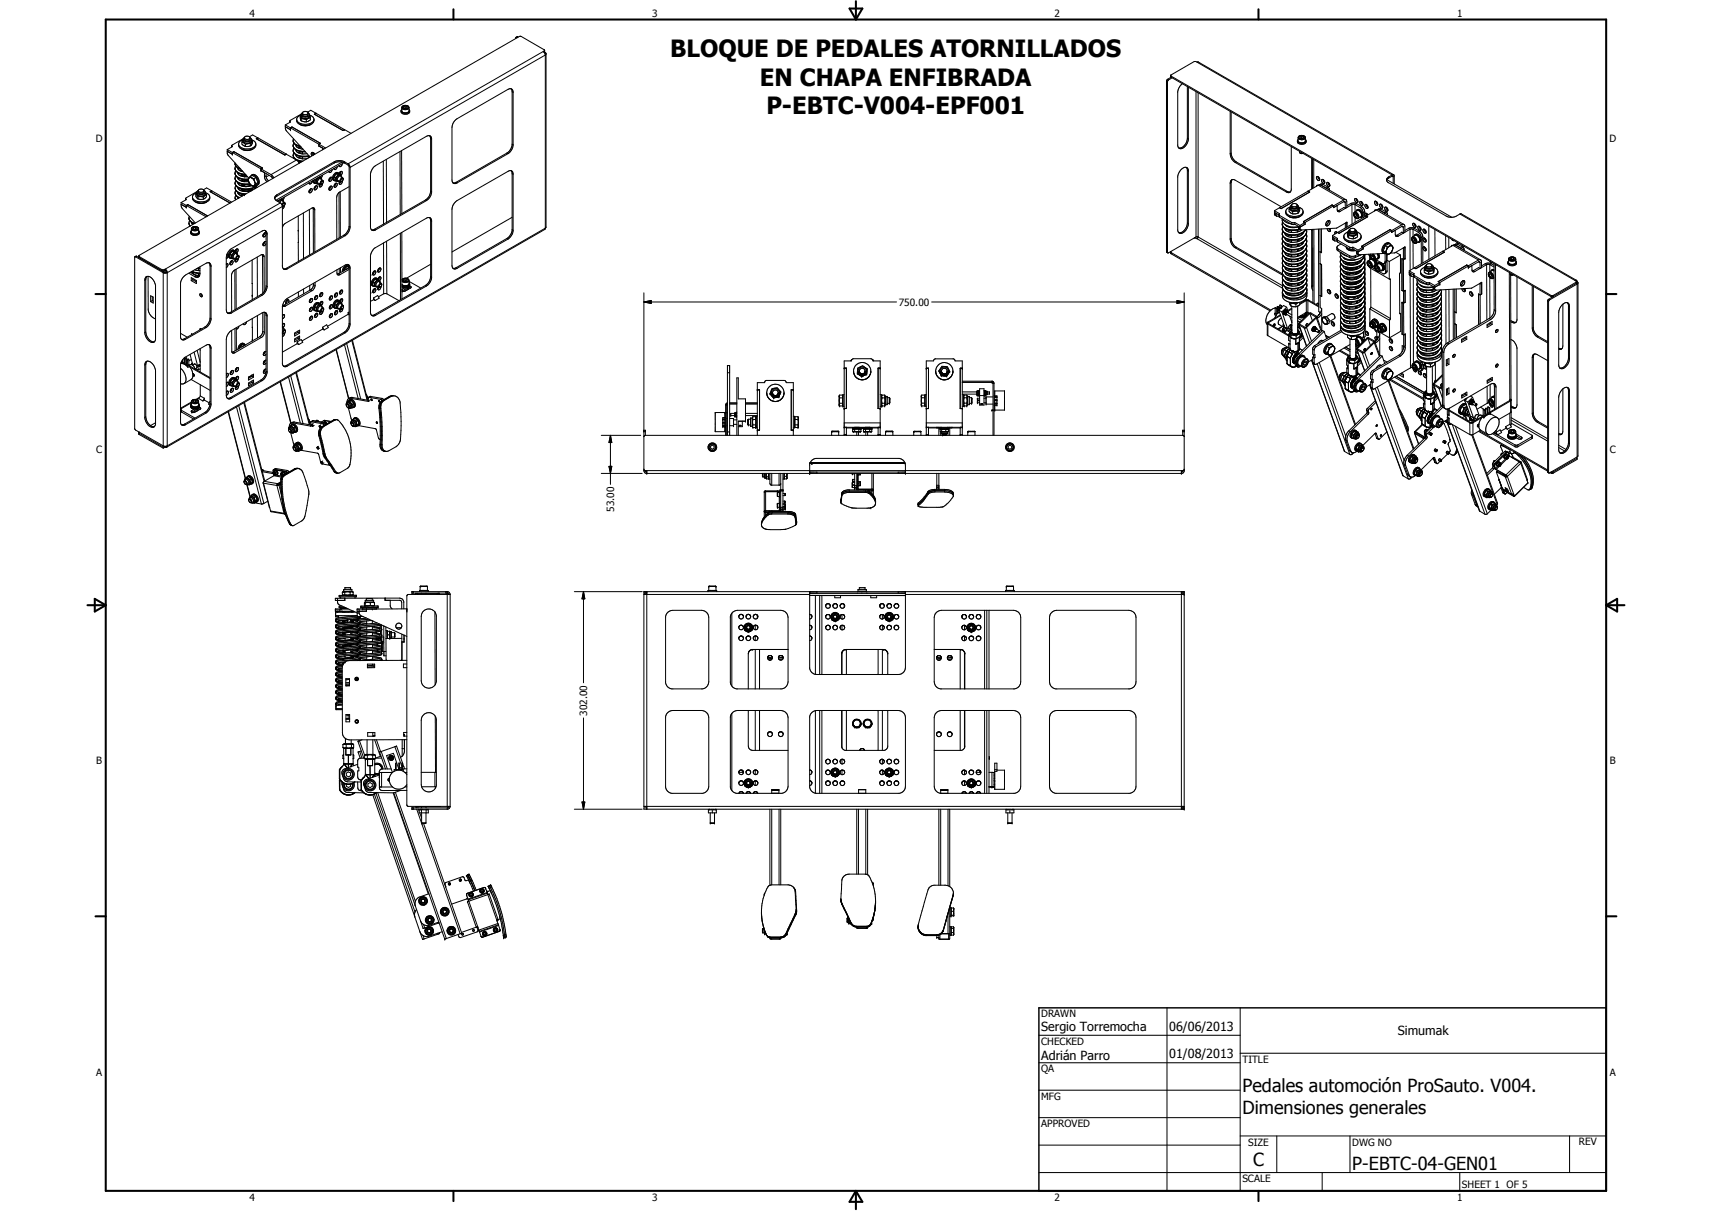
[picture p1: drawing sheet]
<svg xmlns="http://www.w3.org/2000/svg" width="594mm" height="420mm" viewBox="0 0 594 420" stroke-linecap="round" stroke-linejoin="round" font-family="sans-serif">
<defs><g id="words">
<g font-size="8.2">
<text x="232.6" y="19.9">BLOQUE DE PEDALES ATORNILLADOS</text>
<text x="263.7" y="29.8">EN CHAPA ENFIBRADA</text>
<text x="266" y="39.7">P-EBTC-V004-EPF001</text>
</g>
<g font-size="6.3">
<text x="431.1" y="379">Pedales automoción ProSauto. V004.</text>
<text x="431.1" y="386.5">Dimensiones generales</text>
<text x="434.8" y="404.7">C</text>
<text x="469.2" y="406">P-EBTC-04-GEN01</text>
</g>
<g font-size="4.4">
<text x="361.3" y="357.5">Sergio Torremocha</text>
<text x="405.7" y="357.7">06/06/2013</text>
<text x="485" y="359.2">Simumak</text>
<text x="361.3" y="367.9">Adrián Parro</text>
<text x="405.7" y="367.2">01/08/2013</text>
</g>
<g font-size="3.5">
<text x="86.6" y="5.8">4</text>
<text x="226.3" y="5.8">3</text>
<text x="365.9" y="5.8">2</text>
<text x="505.6" y="5.8">1</text>
<text x="33.3" y="49.4">D</text>
<text x="558.5" y="49.4">D</text>
<text x="311.9" y="106.1">750.00</text>
<text x="33.4" y="157.3">C</text>
<text x="558.6" y="157.3">C</text>
<text x="213.1" y="177.6" transform="rotate(-90 213.1 177.6)">53.00</text>
<text x="203.7" y="248.3" transform="rotate(-90 203.7 248.3)">302.00</text>
<text x="33.4" y="265.2">B</text>
<text x="558.6" y="265.2">B</text>
<text x="361.3" y="353">DRAWN</text>
<text x="361.3" y="362.5">CHECKED</text>
<text x="431.1" y="368.7">TITLE</text>
<text x="33.4" y="373.2">A</text>
<text x="361.3" y="372.1">QA</text>
<text x="558.6" y="373.2">A</text>
<text x="361.3" y="381.6">MFG</text>
<text x="361.3" y="391.1">APPROVED</text>
<text x="433.1" y="397.5">SIZE</text>
<text x="469.2" y="397.5">DWG NO</text>
<text x="547.9" y="397.4">REV</text>
<text x="431.1" y="410.2">SCALE</text>
<text x="507.3" y="412.3">SHEET 1 OF 5</text>
<text x="86.6" y="416.7">4</text>
<text x="226.3" y="416.7">3</text>
<text x="365.9" y="416.7">2</text>
<text x="505.6" y="416.7">1</text>
</g>
</g></defs>
<g fill="none" stroke="#000" stroke-width=".35">
<path d="M179.3 13h-.3l-.1 .4M179.3 13l.2 .1M179.7 12.7l-.6 .3M179.7 12.7l-.4 .3M179.7 12.7l.1 .2M188.5 17.9l.6 .6 .1 .6M188.5 17.9l-67.7 39M188.8 18.1h.1M188.8 17.7l.1-.4-8-4.6h-.7l-131.9 75.9v.8v-.4M188.8 17.7v.4M188.8 17.7l-.3 .2M188.8 18.1l.4 .2"/>
<path d="M189 17.4l-.2 .7M189.2 18.3l.3 .3v60.3l-.3 .3M189.2 18.3l-.2 .1M189.2 19.1v60.1M189.2 19.1l-67.7 39M189.5 18.7l-.3 .4M104.5 39.8a1.39 1.39 0 0 0 .7 1.3 1.39 1.39 0 0 0 1.5-.1l.6-.4 .1-.8 .3 1.1M104.5 39.6l-3.8 2.2-.1 .7M104.9 39.2l-.3 .3a1 1 0 0 0 .3 1 1 1 0 0 0 1.1 .1 .89 .89 0 0 0 1.1-.3 .89 .89 0 0 0-.2-1.1M104.9 39.3a1.21 1.21 0 0 0 2 0M106.8 38.9l1.1-.6 13.9 8M106.8 38.9l.1 1a1.37 1.37 0 0 1-2 0v-.8"/>
<path d="M106.8 38.9a1.36 1.36 0 0 0-1.9 .2M107.4 39.9a1.45 1.45 0 0 1 1.6 1.3 1.45 1.45 0 0 1-1.3 1.6 3.7 3.7 0 0 1-4.8-1.2M109.6 39.3l-.5 .3 9.9 5.7M139.2 38.6a1.92 1.92 0 0 0 2.9 0M139.4 38l-.2 .3a1.51 1.51 0 0 0 .9 1.4 1.51 1.51 0 0 0 1.6-.3l.4-.5-.2-.9M140 36.7l-.6 .5v1.4a1.54 1.54 0 0 0 2.5-.2v-1.1M140 36.7a.61 .61 0 0 0-.4 .8 .61 .61 0 0 0 .9 .3l1.1-.2 .1-.6M140.2 37v.5M140.2 36.6l-.2 .1M140.5 36.6h.4M140.5 36.6h-.3M140.8 36.6l.7 .1"/>
<path d="M140.9 36.8l.5 .3-.2 .4-.7 .1-.5-.3 .2-.3M140.9 36.8l-.7 .2M140.9 37.4l-.5 .1M140.9 36.8v.6M140.9 37.4l.1 .1M141 36.6l.5 .1M141.5 36.7l.4 .6M141.5 36.7l.2 .2M141.9 37.3a1.54 1.54 0 0 1-2.5 .2M177.3 30.8l.4 .8v18.7a4.1 4.1 0 0 1-1.8 2.8M177.7 31.8l.3 .2M404.8 28.1v59.2"/>
<path d="M404.8 28.1l.3 .2M405.1 27.5l-.3 .6M405.1 27.5l.4 .2M405.1 28.3v59.2M405.5 27.7l-.4 .6M406.2 26.2l.2 .2M406.2 26.2l.2 .6M406.4 26.8l131.9 76.1M406.4 26.4l131.9 76.1M406.4 26.4v.4M406.4 26.8l-1.3 .7M406.7 27l-1.2 .7"/>
<path d="M410.3 29l-1 1.1-.6 1.7v18.8a1.24 1.24 0 0 0 1 1 1.24 1.24 0 0 0 1.3-.5l.9-1.2 .5-1.4v-18.2M412 30.1v18.2a3.3 3.3 0 0 1-2.9 3.1M415 31.8v50.4M415.4 21.6l-1-.2-8.2 4.8M415.4 21.6l.5-.1 67.7 39.1M415.4 21.6l67.7 39.1M415.7 32.2v50.1l-.3 .5M426.9 38.7v14.6M427.2 38.9v14.2M78.9 52.5l1.7 1.1v-.7l.5-.3 10 5.7-.6 .3M78.9 51.9l.2 1.9 7.3 8M78.9 51.9l11.6 6.7"/>
<path d="M80.4 50.6v.4M80.4 50.6l.2 .3-1.7 1M81.6 58.6a3.2 3.2 0 0 0 3.5 1.9M81.6 56.5l.2 1.1M81.6 57l.7 .9 1 .5M81.8 57.6a2.13 2.13 0 0 0 2.2 2.9M81.8 59.3a1.59 1.59 0 0 0 1.2 2.4l1.4 .4h1.8M81.8 57.6l.5 .5 1.3 .6M82.6 58.6l.5 .5 1.2 .5M82.6 60v.2M82.6 58.3v.3M82.8 58.4l-.2 .1"/>
<path d="M83.9 51.7l.5 .3M83.9 59.1l-.6 .2M83.9 49.3v.7l1.3 .8M83.9 49.3l1.3 .8M83.9 59.1l.1 .4M84.3 48.5a1.7 1.7 0 0 0-1.5 1.5 1.7 1.7 0 0 0 1.3 1.8 3.7 3.7 0 0 0 3.7-.1M84.3 48.3a1.53 1.53 0 0 0 1 1.4 1.53 1.53 0 0 0 1.7-.4l.2-1M84.3 48.3l.1 .2M84.3 48.5l-.4 .8M84.4 48.1l-4 2.5M84.4 48.2l-.1 .1M84.8 47.8l-.4 .4"/>
<path d="M84.8 47.8a1.12 1.12 0 0 0 1 .6 1.12 1.12 0 0 0 1-.6M85.2 50.1v.7M86.6 47.5l.2 .2M86.6 47.5l1.1-.7 11.6 6.7M86.6 47.5l-1.3-.2-.5 .5M86.8 47.8l.4 .5M86.8 47.7l-.1 .8-.6 .4-1.1-.2-.3-.9M87 49.9l-1.8 .2M87 50.6l-1.8 .2M87 49.9v.7M87.2 48.3a1.72 1.72 0 0 1-2.8 .2M87.6 48.9v.7l-.6 1"/>
<path d="M87.6 48.9l-.4-.4a1.72 1.72 0 0 1 1.6 1.7 1.72 1.72 0 0 1-1.6 1.7l-1.2 .2-1.6-.2M87.6 48.9l-.6 1M88.8 50.1a3.6 3.6 0 0 1-6 .2v-.2M88.9 48.1l9.9 5.7M89.4 47.8l-.5 .3M89.5 47.8l-.6 .3M90.5 59.2l1.3 .7v1.4M90.5 58.6v.6M90.5 58.6l3.6 2M90.5 59.2l3.7 2.1 .4 .7M99 43.3l.1 1.4 .3 .8 8.2 9M99 44l1.8 1v-.6l.5-.3"/>
<path d="M99 43.3l14 8.1M99.3 53.5h.1M99.3 53.5l-.5 .3M99.3 53.5l3.6 2M100.6 42.2l.2 .1-1.8 1M101.3 44.1l9.9 5.6M101.3 44.1h.1M101.7 53.9a1.97 1.97 0 0 0 1.5 1.6l1.9 .4M101.7 48.9l.1 .2M101.7 50.7l.2 .4M101.8 52.5l.2 .5M101.8 52.5l.2 .4"/>
<path d="M101.8 49.1v.1M101.8 49.2l.7 .9 1.7 .6M101.8 49.3a3.1 3.1 0 0 0 2.6 1.6M101.8 48.1v1M101.8 51.1l.2 .3M101.9 51.1l1.3 1 2.6 .4M102 53l.7 .7 2.1 .7M102 49.7l-.3 .5 .1 .9M102 51.4l-.2 1.1M102 53l-.3 .8 .3 .9M102 52.9a5 5 0 0 0 5.2 1.1M102 51.4a4.4 4.4 0 0 0 4 1.3"/>
<path d="M102 54.7l.6 .6M102 54.7l-.1 .2M102.7 52.1a1.84 1.84 0 0 0 2.2 1.3M102.7 50.6l.8 .8 1.3 .3M102.7 50.3v.3M102.7 53.7l.2 .5 .7 .6M102.9 55.5l.2 .1M102.9 55.5l-8.8 5.1M103 50.5l-.3 .1M103 52.2l-.3 .1M103 53.9l-.3 .1M103 55.6l1.8 .4-1.1 .4"/>
<path d="M103.1 55.6l.6 .8M103.6 54.8l1.4 .3 1.7-.1M103.7 56.4l.1 .2M103.8 56.5l.1 .1M104.2 40.1l.3 1.8M104.2 40.1l.2-.2a1.72 1.72 0 0 0-1.5 1.8 1.72 1.72 0 0 0 1.7 1.6l1.6 .3 1.5-.4M104.2 40.1l.3 1.1M104.5 51l-1 .3M104.5 41.2l1.8 .4M104.5 41.9l1.8 .4M104.5 41.2v.7M104.8 54.4l-1.3 .3"/>
<path d="M104.8 52.7l-1.3 .3M104.8 51.7h.3M105 51.6v.1M105 52.7v.7M105 54.4v.7M105 51.6l-.2 .1M105 53.3l-.2 .1M105 55l-.2 .1M106.3 41.6v.7M106.6 53.3l-1.7 .1M107 54.3v.5M107 54.5l.4 .1"/>
<path d="M107.4 54.1l-2.6 .3M107.7 40.9l-1.4 .7M107.7 40.9v.7l-1.4 .7M107.9 43.1l-.3 .2M108.5 52.9h-.3l-.2 .4 .2 .8M108.5 52.9l.6 .4M108.5 52.9l.1 .5M108.6 53.4v.2M108.6 53.6l.1 .2M109 41.4a2.98 2.98 0 0 1-4.4 2l-.6-.3M109 53.2l-.4 .3M109.1 53.3l.2 .2"/>
<path d="M109.1 53.3l-.5 .3M109.2 53.4l-.2 .2M110.7 50.7l1.2 .7v.6M110.7 50.7h.1M110.7 50.7l1.7 1M111.2 49.7v.1M111.2 49.7l-.5 .3v.7M115.2 58.8a.71 .71 0 0 1-.2 .8 .71 .71 0 0 1-.8 0l.1-.2M116 56.1v.5M116 56.6l1.3-.5h1l1.2 .5M116 56.1a3.9 3.9 0 0 1 3.5 0M116 56.6l-20 11.5"/>
<path d="M116 56.1l-20 11.5M117 57.8a.77 .77 0 0 1-1.1 .8l.1-.2M117.3 60a1.82 1.82 0 0 0-1.3 2.7M118 59.7l-.3 .5M118 59.6l.1 .6M118.3 59.5a.68 .68 0 0 1 .6 .7 .68 .68 0 0 1-.7 .6M118.3 59.5l-.3 .2M118.3 59.5l-.4 .9M118.7 56.2l-22.9 13.3M118.8 56.8a.7 .7 0 0 1-.2 .9 .7 .7 0 0 1-.9-.1l.1-.2M119.4 56.4l-23.1 13.4 .4-.3v.6M119.5 45l-.5 .3"/>
<path d="M119.5 56.6l1.7 1.1v21.1a4.3 4.3 0 0 1-1.8 2.8M119.5 56.1l1.3 .8M119.5 56.1v.5M120.8 56.9l.4 .4 .3 .8M121.5 58.1v20.6M133 55.9l.1 21.9M134.1 55.3v21.8M138.8 52.6l.1 21.8M139.4 52.3v21.8M149.1 47.1l.3 1M149.4 48.1v18.2M149.4 48.1l.4 .2"/>
<path d="M175.9 53.1l-17.6 10.1M175.9 53.1l.4 .2M176.3 53.3a4.1 4.1 0 0 0 1.7-2.8v-18.8a1.05 1.05 0 0 0-.6-.9 1.05 1.05 0 0 0-1.1 .2l-17.7 10.2-1.3 1.5-.5 1.5v18.2a1.09 1.09 0 0 0 .6 1.2 1.09 1.09 0 0 0 1.2-.1M176.3 53.3l-17.7 10.2M177.3 59.2l.4 .8v20.3a4.1 4.1 0 0 1-1.8 2.4M177.7 50l.3 .2M409.6 59.1a1.68 1.68 0 0 1 2.5-.8l.3 .8v18.8a2.86 2.86 0 0 1-3.2 2.9l-.5-.8v-18.8zM411.7 58.1l.3 .8-.1 19.1a3.2 3.2 0 0 1-2.8 2.8M412 59.1l.4 .3M412 47.9l.4 .2M426.9 53.3l.6 1.9 1.2 1.2M427.2 53.1l.7 1.9 1.1 1.2"/>
<path d="M427.2 53.1l-.3 .2M428.7 56.4l17.7 10.2M429 56.2l17.7 10.2M429 56.2l-.3 .2M448.1 50.9v15a1.04 1.04 0 0 1-.6 .9 1.04 1.04 0 0 1-1.1-.2M450.2 48.9a1.87 1.87 0 0 0 3 .2M450.5 47.8a1.49 1.49 0 0 0 2.5 .1M450.5 48.4l-.3 .5M451 52.5v.5l.6 .3M451.2 53.1l.9 .1-.3 .1M451.5 47l-.7 .2M451.6 47.9l-.2 .1"/>
<path d="M451.6 47.2l-.6 .3 .2 .4 .7 .1 .5-.2-.2-.4M451.6 47.2l.6 .2M451.6 47.2v.7M451.6 47.9l.5 .1M451.9 47l.5 .1M452.2 47.4v.5M452.4 47.1l.4 .4a1.09 1.09 0 0 1-1.1 .8 1.09 1.09 0 0 1-1-.8l.1-.2M452.4 47.1l.6 .5v1.4l-.6 .5-1.1 .1-.6-.3-.2-.4v-1.1M452.4 47.1l-1.1-.1-.6 .3-.2 .5M453 48.4l.1 .2a1.31 1.31 0 0 1-.5 1.4 1.31 1.31 0 0 1-1.5 0l-.6-.3-.3-.8M455.2 55v10.6M455.4 55.1l.1 10.3"/>
<path d="M455.9 55.4v9.8M62.9 70.9l1.7 1v-.6l.5-.3 6.9 3.9M62.9 70.3v1.1l.4 1 4.5 5M62.9 70.3l8.6 4.9M64.4 69.1l.2 .2-1.7 1M65.6 77.5l.5 .9M65.6 75.8l.1 .4M65.6 77.5l.2 .7M65.7 76.2l.8 1 .9 .4M65.7 75.1l-.1 .7M65.7 76.2l.9 .9 1 .4M65.8 78.2l.2 .2"/>
<path d="M65.8 76.5l-.2 1M65.8 78.2l-.1 .4M66.4 79.4l.1 1.2 .8 .6h.8l.7-.4 .1-1.4M66.4 79.4a1.44 1.44 0 0 0 2.5 0M66.6 77.3l.3 .6M66.8 68.5a2.35 2.35 0 0 0 2.8 2l1.9-.4M66.8 77.4l-.2 .1M67.2 79v.5M67.2 78.7h.9M67.3 78.7a.95 .95 0 0 1 1.4 .8 1.26 1.26 0 0 1-2.1-.4l.4-.4M67.3 78.7l-.5 .1-.4 .6M67.9 79.5l-.6 .1"/>
<path d="M67.9 78.9l.5 .3-.2 .3-.7 .2-.5-.3 .2-.4M67.9 78.9l-.7 .1M67.9 78.9v.6M67.9 79.5l.1 .1M67.9 67.3l.1 .9 .7 .8M67.9 67.3l.8 1M68.3 78.7l.6 .7M68.3 66.8a1.45 1.45 0 0 0-1.5 1.3 1.45 1.45 0 0 0 1.2 1.6 3.5 3.5 0 0 0 4.8-1.2M68.3 66.8l-.4 .5M68.3 66.7l.1 .1M68.4 66.5l-3.8 2.1-.2 .8M68.4 66.8a1.87 1.87 0 0 0 2.8 0l.5 .7"/>
<path d="M68.7 69l1.9 .1M68.7 68.3l1.9 .1M68.7 68.3v.7M68.8 66.2a1.21 1.21 0 0 0 2 .1M68.8 66.1v.6a1.22 1.22 0 0 0 2 .1v-.7M68.8 66.1l-.5 .6M70.6 68.4v.7M70.6 65.8l.2 .3M70.6 65.8l1.1-.6 1.7 1M70.6 65.8a1.32 1.32 0 0 0-1.8 .3M70.8 66.1l.4 .4a1.51 1.51 0 0 1-.9 1.6 1.51 1.51 0 0 1-1.7-.4l-.3-1M71.2 66.8a1.67 1.67 0 0 1 1.5 1.2 1.67 1.67 0 0 1-.6 1.8 3.9 3.9 0 0 1-4.2 .3"/>
<path d="M71.7 67.5l-1.1 .9M71.7 67.5a1.6 1.6 0 0 1-1.1 1.6M71.7 70l-.2 .2M73.5 66.2l-.6 .3 6.9 3.9M73.5 66.2l6.9 3.9M81.6 63.5a3.6 3.6 0 0 0 4.2 2.2l1.7-.3M81.6 60.3a2.73 2.73 0 0 0 2.8 2M81.6 68.6l.2 .7M81.6 66.9v.3M81.6 65.2l.1 .6M81.6 62.1l.2 .4M81.6 62l.2 .5"/>
<path d="M81.6 67.1l.6 .9 .9 .5M81.6 67.2l.6 1 .8 .5M81.7 65.8a3.8 3.8 0 0 0 3.4 1.6M81.7 65.8a3.7 3.7 0 0 0 3.7 1.4M81.8 62.5l.8 .9M81.8 62.5a5.1 5.1 0 0 0 4.8 1.2M81.8 61l-.2 1.1M81.8 62.7a2.05 2.05 0 0 0 2.1 2.7 7 7 0 0 0 5-.8M81.8 66.1l-.2 .9M81.8 67.7l-.1 1.3M81.8 64.4l-.2 .8M82.6 60.2a2.21 2.21 0 0 0 2.2 1.1"/>
<path d="M82.6 61.7l.2 .6 1.2 .6M82.6 63.4v.2M82.6 65.1v.2M82.6 66.8v.3M82.6 68.5v.2M82.6 63.4l2 .6M82.6 68.7l.1 .1M82.6 67.1h.1M82.6 65.3l.7 .7M82.6 63.6l.6 .7 .8 .3M82.6 67.1l.7 .6M82.8 65.2l-.2 .1"/>
<path d="M82.8 60.1l-.2 .1M82.8 61.8l-.2 .2M82.8 63.5l-.2 .1M82.8 66.9l-.2 .2M82.8 68.6l-.2 .1M83.3 67.7l.8 .3M83.3 66l1.9 .5 1.7-.2M83.9 64.3l.2 .3M83.9 60.5l.5 .5 1.4 .3M83.9 60.5l.2 .5 .9 .3M83.9 64.1l-.6 .2M83.9 64.3l.1 .1"/>
<path d="M84 64.3v.1M84 60.5l.9 .1M84 60.7l-.7 .3M84 62.9l2.3 .1M84 64.4l.1 .1M84 64.1l-.1 .2M84.1 65.8l-.8 .2M84.1 64.5v.1M84.1 63.9l-.1 .2M84.2 66l-.2-.4 .4 .5M84.2 67.5l-.2 .5M84.2 67.5l.7 .1"/>
<path d="M84.2 62.2l.2 .2M84.2 67.5l-.8 .2M84.3 62.3l.8 .2 1-.1M84.3 62.4l-1 .3M84.4 61.1l-.2 .1M84.4 62.3h1.7M84.4 62.4l-.5 .5M84.4 66.1l-.3 .2M84.4 62.4l.4 .1M84.5 60.6h.1M84.5 60.6l1 .3M84.5 62.9l-.1 .1"/>
<path d="M84.5 62.9h.1M84.6 63h.2M84.6 64h.3M84.6 64.1h.1M84.7 65.7l.1 .1M84.7 64l-.2 .4 .8 .2 1.6-.4M84.7 67.4l.3 .1M84.8 60.6v.2M84.8 61.3h.1M84.8 62.6v.4M84.8 64l.1 .6M84.8 65.7v.1"/>
<path d="M84.8 66.3v.1M84.8 62.5h1.4M84.8 61.3h1.1M84.8 62.7l-.3 .2M84.9 60.6h.4M86.1 62.5l.2 .4M86.1 62.1v.4M86.3 62.9l.1 .3M86.4 61.8l-.1 1.1M86.4 63.2l.8 1.1M86.4 63.2l.4 .7M86.4 61.8l-.3 .3"/>
<path d="M86.6 65.7l-1.8 .1M86.8 61.3l.4 .3M86.8 63.9l-1.9 .1M86.8 63.9l.4 .4M86.8 61.3l-.4 .4M86.8 61.3l.7-.4 1.4 .7M86.8 64v.2M86.9 66.1v.2M86.9 66.2h.1M87 61.2a.93 .93 0 0 1 1.6-.2 2.71 2.71 0 0 1 .9 3.1M87 65.9l-1.5 .4-1.2-.3M87 64.1l-.1 .1"/>
<path d="M87 66a2.67 2.67 0 0 1-2.6 .1M87.1 65.9h.1M87.2 65.9v.3M87.2 64.3l.2 .1M87.2 61.6l-.8 .2M87.2 64.3l.9 .4M87.2 61.6l.2 .1M87.3 60.7a2.08 2.08 0 0 1 2.7 2v.8l-.4 .6M87.3 64.4h.1M87.4 64.4l-1.9 .4-1.5-.2M87.4 61.7a2.11 2.11 0 0 1 .9 2.7M87.4 61.7l.7 .3"/>
<path d="M87.5 66l-.6 .3M87.5 65.5l.2 .4M87.5 65.4l-.5 .5M87.6 65.4l-.6 .6M88 65.2l.5 .2M88.1 62l.7 1.8M88.3 64.4l-.8 .1M88.3 64.4l-.2 .3M88.5 64.9l.2 .3M88.7 64.4l.6 .6M88.8 65.2l-.4 .3M88.8 63.8l-.5 .5"/>
<path d="M88.9 61.6l-.8 .4M88.9 61.6l.6 1.7M88.9 64.6l-1.4 .8M89 64.7l-.2 .5M89.5 64.1l-.7 .2M89.5 63.3l-.7 .5M89.5 63.3l-.6 1-.8 .4M89.6 64.1l-.3 .2M91.8 61.3l.3 1.1 .6 .6M92 80l.3 .8v18.7l-.6 1.6-1.2 1.1M92.3 60.2l.2 1.6 .7 .9M92.3 61l-.5 .3"/>
<path d="M93.4 60.8l-1 .6M94.1 60.6l.9 1.1M95.8 69.5l1.5 .9M96 67.6a1.05 1.05 0 0 0-.7 .9 1.05 1.05 0 0 0 .5 1M96 68.1l-.7 .8M96 67.6v.5M97.1 69.3v1M97.1 69.5l.6-.2 .5 .2M97.3 70.4l.5 .6 .2 .6M97.3 70.4l-40 23M97.4 69.1h.6M97.7 69l.3 .1"/>
<path d="M98 71.6v20.9a1.01 1.01 0 0 0 .6 1 1.01 1.01 0 0 0 1.1-.2M98 71.6l-40 23M98 69.1l.1 .2M98 69.8l.8 .5M98.1 69.3v.2M98.2 69.5l-1.1 .5M98.2 69.5l.2 .6M98.6 68.4l-.5 .9M98.6 71.4l-.1 .5-.5 .6M98.6 71.4l-.6 .2M98.8 70.3a.78 .78 0 0 0-.9 .8M98.8 70.3l.1 .4"/>
<path d="M98.8 70.5a.62 .62 0 0 0-.6 .3 .62 .62 0 0 0 0 .7h.3M98.9 70.7l-.3 .7M98.9 70.6v.1M103.5 74.9v5.1M103.5 79.9v4.2M105.3 73.9v15.8M107.4 63.4h.1M107.4 66.5h-.2M107.4 66v.5M107.4 63.4l-.2 .1M107.4 72.7v15.7M107.7 65.6a.46 .46 0 0 1 .7 .1 .46 .46 0 0 1-.2 .6 .57 .57 0 0 1-.4 .6 .57 .57 0 0 1-.6-.2z"/>
<path d="M107.8 65.5l-.4 1M108.4 62.8l-.1 .2a.6 .6 0 0 1-.3 .7 .6 .6 0 0 1-.8-.2M108.5 62.7l.3 .7 .6 .2M108.6 72.1l.4 .2 .2 .5M108.6 72.1l-9.6 5.4-1 1.4M108.6 72.1l.1 .4M108.7 72.5v15.2M108.7 72.5l.5 .3M108.8 62.6l.3 .9M109 62.4l.1 1 .4 .3M109.2 72.8l.1 14.6M109.2 62.3l.3 .2"/>
<path d="M109.3 64.7a.49 .49 0 0 1 .8-.2 .49 .49 0 0 1-.1 .8 .57 .57 0 0 1-.4 .5 .57 .57 0 0 1-.6-.1zM109.5 62.5v1.2M109.5 63.7l.8 .1M109.6 64.5l-.6 1M110.2 61.7l-.7 .8M110.5 63.5l.7 .4M110.7 61.5h.6M111 61.3l.3 .2M111.3 63.9l-.5 .6M111.3 61.5v.2M111.3 62.2l.7 .5M111.3 61.7l.1 .1"/>
<path d="M111.4 61.9a1.34 1.34 0 0 0-1.1 1.9M111.4 61.9l.3 .5M111.5 61.9a1.22 1.22 0 0 0-1.3 .2 1.22 1.22 0 0 0-.4 1.3l.6 .4M111.6 63.9h-.4M111.9 63.7a.8 .8 0 0 1-.2 .9 .8 .8 0 0 1-.9 .1l.2-.9h-.7M111.9 60.8l-.6 .9M112 62.6a.89 .89 0 0 0-.8 1.3M112 62.6l.2 .5M112.2 63.1l-.6 .8M112.2 63.1l-.1-.2a.57 .57 0 0 0-.7 .3 .57 .57 0 0 0 .2 .7M114.3 62.1v.4M114.3 65.1v.5"/>
<path d="M114.3 62.5l-.2 .1M114.3 65.6l-.2 .1M114.4 64.9a.45 .45 0 0 1 .6-.3 .45 .45 0 0 1 .2 .6l-.7 .8-.4-.4zM114.4 61.8l.5-.3a.81 .81 0 0 1 .2 .9 .81 .81 0 0 1-.8 .5l-.2-.4zM114.7 61.5l-.4 1M114.7 64.6l-.4 1M116 61.4v1.1l.5 .3M116 61.4l.4 .2M116.4 61.6l.1 1.2M116.5 62.8l.6 .1M116.5 63.6l-.6 1M116.5 63.6l.2-.1a.77 .77 0 0 1 .2 1 .77 .77 0 0 1-.9 .4l-.1-.3"/>
<path d="M116.9 60.2l-.9 1.2M116.9 60.2l.9 .1M116.9 60.2l.4 .3M117.3 60.5l-.9 1.1M117.3 60.5l.9 .1M117.4 62.6l.7 .4M117.6 66.8l.1 15.7M117.7 60.3a1.03 1.03 0 0 0-1-.5 1.03 1.03 0 0 0-.8 .7 1.27 1.27 0 0 0-.5 1.3 1.27 1.27 0 0 0 .9 .9M117.8 60.3l.4 .3M117.9 62.9l-.2 .7M118.1 63v.2M118.1 66.5v15.8"/>
<path d="M118.1 63.2l-.4 .4M118.1 61.3l.8 .4M118.2 63l-.1 .2M118.2 60.6l.1 .4M118.3 61a1.27 1.27 0 0 0-1 2l.5-.1M118.3 61l.3 .6M118.4 61a1.1 1.1 0 0 0-1.5 .4 1.1 1.1 0 0 0 .4 1.5M118.5 63h-.4M118.8 62.8l-.3 .2M118.8 62.8a.75 .75 0 0 1-.2 .9 .75 .75 0 0 1-.9 .1v-.2M118.9 61.7a.89 .89 0 0 0-.8 1.3M118.9 61.7l.1 .2"/>
<path d="M119 62a.58 .58 0 0 0-.6 .3 .58 .58 0 0 0 .1 .7M119 62l.1 .2M119 61.9l.1 .3M119.1 62.2l-.3 .6M121.2 64.8l-3.5 2-.8 1.1v15.1M121.2 78.5l.3 .2M121.5 78.7l-.4 1.6-1.3 1.5M130 79.5l.3 .3M130 79.5l-1.1 .3M147.7 69.4l-17.7 10.1M147.7 69.4l.3 .2M148 69.6l1.2-1.2 .6-1.6v-18.8a1.06 1.06 0 0 0-.7-.9 1.06 1.06 0 0 0-1.1 .2l-17.7 10.1-1.1 1.2-.6 1.6v18.8a1.1 1.1 0 0 0 1.7 .8"/>
<path d="M148 69.6l-17.7 10.2M149.1 75.5l.3 1M149.4 66.3a3.8 3.8 0 0 1-1.7 3.1M149.4 76.5v19.4M149.4 66.3l.4 .2M149.4 76.5l.4 .3M158.3 63.2l-1.1 .3M158.3 63.2l.3 .3M177.7 75.4l-20.9 12M177.7 60.2l.3 .3M177.7 79.7l.3 .2M189.2 79.2l-131.2 75.5h-1.4"/>
<path d="M189.2 79.2l-.2 .4-131.2 75.6M412 77.3l.4 .2M426.9 63.5v19.4M426.9 63.5a1.08 1.08 0 0 1 .5-1.1 1.08 1.08 0 0 1 1.3 .1l15.9 9.3M427.2 63.3v19.4M427.2 63.3l-.3 .2M427.6 62.3l-.4 1M442.2 73.1l.1 1.4 .7 .5M442.2 74.2l.6 .3M442.2 73.1l1.8 1v1.3M442.9 74.9l.9 .1M443.8 74.6l-1.6-.9 .6 .3 .1 .9"/>
<path d="M443.8 74.5l.2 .2M444 74.7v.7M444 72.1l-1.8 1M444 74.7l4.3 2.5M444 75.4l4.3 2.4M444 72.1h.1M444.9 75.9l.1 1.1 1 1M445 79.6v.2M445 79.8a3.2 3.2 0 0 0 3.2 1.9M445 78.1l.2 .4M445 78.2l.2 .3M445.1 76a4 4 0 0 0 2.9 1.7"/>
<path d="M445.1 77l-.1 1.1M445.2 78.5a3.9 3.9 0 0 0 2.9 1.5M445.2 78.6l-.2 1.2M445.2 78.5l1.2 .9 1.6 .4 2.8-.3M446 79.6v.1M446 79.3v.3M446 79.7a4.7 4.7 0 0 0 5.7 .1M446 78l2 .7h2.5a4.4 4.4 0 0 1-4.5-.7zM446.1 79.4l-.1 .1M446.2 78.1l.5 .5M446.7 66.4l-.3 .2M446.7 66.4l1.1 .2"/>
<path d="M447.2 75.1l.9 .4M447.3 72.6l1.3 .8M447.3 72.6v.8l1.3 .8M447.7 71.7a1.73 1.73 0 0 0 2.9 .2l.4 .3M447.7 71.9l-.4 .7M447.7 71.8a1.74 1.74 0 0 0-1.5 1.8 1.74 1.74 0 0 0 1.6 1.7l.4 .1M447.8 79.9l-1.1 .4M448.1 80v.6M448.2 71.2v.7l.2 .2a1.47 1.47 0 0 0 1.8-.2M448.2 71.2a1.23 1.23 0 0 1 2-.1v.8M448.2 71.1l-.5 .6M448.2 80v.6"/>
<path d="M448.3 77.2h1M448.3 77.8h1M448.3 77.2v.6M448.6 73.4v.8M449.3 77.2l1.8 1M449.3 77.8l1.8 1M449.3 77.2v.6M450.1 71.9l-.1 .1M450.2 71.2a1.24 1.24 0 0 1-2 .1M450.2 71.1l.4 .4v.9a1.74 1.74 0 0 1-2.9-.1v-.5M450.2 71.8l-.1 .1M450.2 79.8v.7"/>
<path d="M450.4 74l-1.8 .2M450.4 73.3v.7M450.4 73.3l-1.8 .1M450.5 79l.3 .5M450.5 79l.6 .3M450.6 71.8a1.52 1.52 0 0 1 1.6 1.6 1.52 1.52 0 0 1-1.6 1.5 3.5 3.5 0 0 1-4.4-1.4M450.8 79.5l.5 .3M451 79.6l-2.9 .4M451 72.2l-.6 1.1M451 72.2v.7l-.6 1.1M451.1 75.1a3.6 3.6 0 0 1-3 .4M451.1 78.2v1.3l.2 .3 12.5-.6 3.6-2.1v1.7"/>
<path d="M451.1 78.8l-.6-.3v.5M452.2 73.4a2.16 2.16 0 0 1-2.4 2.1l-1.6-.1M452.8 77.8h.1M452.8 77.2l-1.7 1M452.9 77.8l-1.8 1M452.9 77.2l-.1 .6-1.7 1M453 79.8l-.2 .1a6.1 6.1 0 0 1-5.6 1.4l-1.6-.7-.6-.8M453.1 79.8l-1.2 1.1M453.4 79.7a2.56 2.56 0 0 1-1.1 2.6M453.9 66.3l.5 .3-9.8 5.8-.6-.3M453.9 66.3l.6 .3-10 5.8-.5-.3M455.2 79.9l.3-.3 .1 25.4"/>
<path d="M455.2 79.6v20l.3 1.2M455.9 79.6l.1 25.7M456.9 61.3a.8 .8 0 0 1 .9 .4 .8 .8 0 0 1-.1 1l-.8-.7zM457.3 64.3h-.3l-.2 .3M457.3 61.3l.7 1M457.4 64.3l.8-.1 8.9 5.1M457.4 64.3l-13.4 7.8M457.4 64.3l8.9 5.1M457.5 79.5l.1 28.6 .3 .2v.7M458 79.5l.1 7.9M458.5 64.3l1.8 1M458.5 79.4l.1 8.3-.5-.3"/>
<path d="M458.7 62.4a.77 .77 0 0 1 1 .6v.5a.79 .79 0 0 1-1-.2 .79 .79 0 0 1 0-.9zM459.1 63.9l-.6-.1-.7 .3 .7 .2M459.1 63.9l1.7 1M459.1 63.9l-.6 .4M459.1 62.3l.6 1M460.3 65.3v.1M460.3 65.3l.2 .2M460.5 63.4a.74 .74 0 0 1 .8 .4 .74 .74 0 0 1-.2 .9l-.6-.4zM460.8 64.9l-.5 .4M460.8 64.9l.5 .5v.6M460.9 63.3l.2 .7M461 76.5h.3a1.11 1.11 0 0 1 0 1.3 1.11 1.11 0 0 1-1.2 .4v-.1"/>
<path d="M461 76.5a1.52 1.52 0 0 1-.9 1.6M461 76.5l-.9 .9v.7M461.1 64l.4 .3M461.1 79.3l.6 .7M461.2 63.6v.4M461.3 65.7l-.2 .2M461.3 79.3v.4M461.4 63.9l-.3 .1M461.5 79.3l.2 .6a.41 .41 0 0 1-.3 .5 .41 .41 0 0 1-.5-.3l-.4-.8M462.2 71.1l-9.9 5.8 .5 .3M462.2 71.1l.5 .3M462.2 71.1l.6 .3"/>
<path d="M462.7 71.4v.7l1.3-.8 .2 2h.9M462.7 71.4l-9.8 5.8M462.7 72h.1M462.8 71.4v.6M464.6 73l-.5 .2M464.6 73l.5 .3M466.3 70l.4-.1 .1 .4M466.3 69.4l-3.5 2M466.3 70l-3.5 2M466.3 72h.1M466.3 72l.5 .3M466.3 70l.5 .3"/>
<path d="M466.3 72l-1.7 1M466.8 70.3v2M466.8 77.4v.1M466.8 77.5l.6-.4v1.7M466.8 77.5v1.6M467.1 69.3l-.8 .1M467.1 69.3l.3 .7v2l-.6 .3M468.3 79.7a1.13 1.13 0 0 0-.3 1.5 1.13 1.13 0 0 0 1.3 .5l1.2-.4 .2-1M468.6 70.7l1.1-.3 1 .3M468.6 70.7l.5 .3M468.6 70.7l-1.2 .7M469.1 71h1.1"/>
<path d="M469.1 71l.1 6.8M469.1 71l-4 2.3M469.7 74.5l.5 1M469.8 74.3a.69 .69 0 0 1 .7-.5 .69 .69 0 0 1 .6 .7 .73 .73 0 0 1 .2 .7 .73 .73 0 0 1-.6 .5l-.2-.1M469.8 74.5l.1 .4M470 73.6a1.44 1.44 0 0 1 1.3 2.2M470 74.5l.3-.4 .5 .3 .2 .7-.2 .3-.5-.3M470 73.6l-.3 .9M470 73.6l1-.5a1.44 1.44 0 0 1 1.2 2.1l-.9 .6M470 75.1l.4 .4M470 74.5l.3 .6M470.1 69a.76 .76 0 0 1 1 .3 .76 .76 0 0 1-.3 1 1.07 1.07 0 0 1-.7-1.3z"/>
<path d="M470.2 71l1.8 1M470.2 71v2.5M470.2 75.4v1.7M470.2 75.5l.5 .3h.6M470.3 79.7a.8 .8 0 0 1 .3 1.1 .8 .8 0 0 1-1 .4l-1.1-.2-.6-.5M470.3 79.8a1.23 1.23 0 0 0-2-.1v.8a1.24 1.24 0 0 0 2 0v-.7M470.3 79.8a1.1 1.1 0 0 1-1 .6 1.1 1.1 0 0 1-1-.6M470.5 74.2l-.5 .3M470.6 73.3a1.07 1.07 0 0 1 1.1-.7 1.07 1.07 0 0 1 .9 .9 1.16 1.16 0 0 1-.3 1.9M470.6 68.9l.6 1.1M470.7 74.3l.1 .5M470.7 70.7l1.8 1"/>
<path d="M470.7 70.7l-.5 .3M470.8 74.8h.2M470.8 74.8l-.5 .3M471 72.8a1.82 1.82 0 0 1 1.3 2.6M471.9 70a.78 .78 0 0 1 .9 .4 .78 .78 0 0 1-.2 .9 1.05 1.05 0 0 1-.7-1.3zM472 72l.7 .8 .3 .8v1.9M472.3 75.4l-.5 .1M472.4 69.9l.6 1.1M472.5 71.7l.9 1 .2 .8M472.5 71.7l-.5 .3M473.6 73.5v1.7M473.6 73.5l-.6 .3"/>
<path d="M473.6 74.5l.2 .5M473.6 74.3a.52 .52 0 0 1 .6-.4 .52 .52 0 0 1 .4 .6M474 74.9l.6 .3M474.1 74.9l.5 .3M474.2 71l.1 .6M474.2 71l-.2-.1a.71 .71 0 0 0-.2 .9 .71 .71 0 0 0 .9 .4l-.1-.7M474.2 71l.4 .5M474.3 74.2l-.1-.2 .2 .7M474.3 71.6l.4 .4M474.3 74.2l-.1 .1M474.6 75.2l-9.9 5.7M474.6 71.5l-.2 .2"/>
<path d="M477 69.9a.77 .77 0 0 1 .9 .4 .77 .77 0 0 1-.2 .9l-.6-.4zM477.5 72.9h-.5v.3M477.5 69.8l.6 1.1M477.6 72.9l-13.4 7.7M477.6 72.9l8.8 5.1M478 72.7l.7 .1M478 72.7l-.4 .2M478.2 72.7l9 5.2M478.7 72.8l1.7 1M478.8 70.9a.84 .84 0 0 1 .9 .4 .84 .84 0 0 1-.1 1l-.4-.2-.4-.5zM479.2 72.5l-.6-.1-.6 .3M479.2 72.5l1.8 1"/>
<path d="M479.2 72.5l-.5 .3M479.2 70.9l.7 1M480.4 73.8v.2M480.4 73.8l.2 .3M481 73.5l.4 .5v.5M481 73.5l-.6 .3M481 71.9l.6 1M481.1 71.9h-.5v.7l.6 .7 .4-.3M481.1 71.9l.5 1.1M481.3 62.4l22.5 13M481.4 74.3l-.1 .2M481.5 72.4l-.2 .2"/>
<path d="M481.9 61.4a1.07 1.07 0 0 0-.8 1 1.07 1.07 0 0 0 .8 1l20 11.6 1.9 .4M481.9 61.8l-.7 .8M481.9 61.4v.4M482.3 79.7l.6 .3v.6M482.4 79.7l-10 5.8 .6 .3v.6M482.4 79.7h.1M483.1 61.1l-1.2 .7M483.1 60.7l-1.2 .7M483.1 61.1l.3 .1v2.4M483.1 61.1l.3 .2M483.6 60.7h-.5M483.6 60.7l.2 3.1"/>
<path d="M486.4 78.6l.4-.1 .2 .4M486.4 78l-15.2 8.8M486.4 78a.64 .64 0 0 1 .8-.2 .64 .64 0 0 1 .3 .7v2.1M486.4 78.6l-3.5 2M486.4 78.6l.6 .3M487 78.9v2l-.6-.3M488.8 79.2l.7-.2 1.3 .2M488.8 79.2l.5 .3M488.8 79.2l-1.3 .8M489.3 79.5h1M489.3 79.5v14.3M489.3 79.5l-4.1 2.4"/>
<path d="M490.3 77.6a.76 .76 0 0 1 .9 .3 .76 .76 0 0 1-.2 1l-.7-.7zM490.3 79.5l1.8 1.1M490.3 79.5v2.6M490.7 77.5l.7 1M490.8 79.2l1.8 1.1M490.8 79.2l-.5 .3M492.1 78.6a.77 .77 0 0 1 .9 .4 .77 .77 0 0 1-.2 .9l-.6-.4zM492.5 78.5l.6 1M493.9 79.6a.76 .76 0 0 1 .9 .4 .76 .76 0 0 1-.3 .9l-.6-.4zM494.3 79.5l.2 .7M495.8 78.4v11.6M497.9 79.7l.1 9.1"/>
<path d="M506.6 74.3l.5-.1 40 23.1M506.6 74.3l-1.8 .9-1 .2M506.6 74.3l40 23M46.9 89.1h.2M47.1 89.1l9.5 5.5M47.4 88.9l-.7 .3v59.5l.4 .5 9.5 5.5M47.4 88.9h.1M47.4 88.9l-.3 .2M47.4 88.9l9.6 5.5M48.2 88.9l.1 .1M48.3 89l8 4.6M50.2 97.2a1.32 1.32 0 0 1 1.1-1.3 1.32 1.32 0 0 1 1.5 .7l.7 1 .5 1.4v18.8a1.23 1.23 0 0 1-1 1.1 1.23 1.23 0 0 1-1.3-.6l-.9-1.2-.6-1.7"/>
<path d="M50.2 97.2v18.2M50.6 97v18.2M50.6 97l-.4 .2M51 95.9l-.4 1.1M51.4 95.9v11.6l.3 1a4.2 4.2 0 0 0 2.3 2.2M56.3 93.6h.7M56.3 93.6v.4h.7M56.6 94.6h1.4M56.6 94.6v60.1M57 94.4h.7M57 93.6v.4M57 94.4l-.4 .2"/>
<path d="M57.3 93.8l-.3 .2M57.3 93.4v.4M57.3 93.4l-.3 .2M57.3 93.4l.7 1-.1 60.7M57.3 93.8l.4 .6M57.7 94.4l.3 .2M65.5 94.8l2.1 1.2M66 94.5l2.1 1.2M66.2 80.5a1.77 1.77 0 0 0 3 0M66.2 80.5a1.6 1.6 0 0 0 1.4 1.2 1.6 1.6 0 0 0 1.6-.9v-.3M66.4 96.3l1.7 1v1.1l-1.7-1zM66.4 80l-.2 .5"/>
<path d="M66.6 94.4h.1M66.6 94.4v-.2l1.2 .5 1.6 .2M66.6 94.4l.1 .1M66.7 94.5l.9 .8 1.7 .3M66.7 94.1l.9 .4 1.8 .2M66.9 94.4l-.2 .1M66.9 96.6v.5M66.9 97.1l1.2 .7M66.9 97.1l-.5 .3M67.3 94.5l-.4 .4M67.6 93.6l1.8 .3M68.1 97.3l-.4 .2"/>
<path d="M68.1 95.7l1 .2M68.1 95.7l-.5 .3M68.4 93.1l.5 .1M68.7 93.2l-.5 .1M68.7 93h.7M68.9 93.2v.7h-.3M68.9 94.9v.7M68.9 93.2h.5M68.9 95.4l-.2 .2M68.9 80l.3 .5M69.1 95.9l-.5 .4-1-.3M69.4 92.6v2.4l-.3 .9"/>
<path d="M72.5 91.2l.4 .7v18.8a4.3 4.3 0 0 1-1.8 2.8M72.9 92.2l.3 .2M78.5 91.5l.3-.1a.8 .8 0 0 1-.3 1.4M78.6 91.5l-.1 .4M78.7 88.4h.2a.81 .81 0 0 1-.4 1.4M78.7 88.4l-.2 19.1 .5 1.1M79.8 88.3v1.2l.5 .2M79.8 88.3l.5 .2M80.2 90.6l.1-.1a.69 .69 0 0 1 .6 .6 .69 .69 0 0 1-.5 .7l-.4 .1a.76 .76 0 0 1 .2-1.3zM80.3 88.5v1.2M80.3 89.7l.7 .1M80.3 90.5v.5l-.6 .6"/>
<path d="M80.7 87.2l-.9 1.1M80.7 87.2h.1M80.7 87.2l.4 .2M80.8 87.2l1.2 .3M81.1 87.4l-.8 1.1M81.1 87.4l.9 .1M81.3 89.5l.7 .5-.1 .1M81.3 87a1.62 1.62 0 0 0-1.5 .9 1.62 1.62 0 0 0 .2 1.7h.2M81.3 87l.3 .2M81.3 87a1.55 1.55 0 0 0-1.8 .7 1.55 1.55 0 0 0 .3 1.9M81.5 93.7v13.7M81.9 90.1l-.4 .4"/>
<path d="M81.9 86.5v.6M81.9 89.9v.3M81.9 93.4l.1 13.8M82 87.5l.1 .2M82 88.2l.8 .4M82.1 87.7v.1M82.1 86.4l-.4 .9M82.2 86.4l-.7 .8M82.2 86.4a.48 .48 0 0 1 .5 .3 .48 .48 0 0 1-.2 .6l-.4 .4M82.2 87.9l-.5-.3-.5 .2-.6 .8v.8l.5 .4M82.4 88.4v-.1a.65 .65 0 0 0-.7-.5 .65 .65 0 0 0-.6 .6l-.2 1.3h.8M82.5 89.8l-.1 .1"/>
<path d="M82.7 89.7a.94 .94 0 0 1-1 1.1l-.2-.5 .3-.5M82.8 88.6a.85 .85 0 0 0-.8 1.3h.4M82.8 88.6l.1 .7-.5 .6M82.9 88.9a.56 .56 0 0 0-.7 .3 .56 .56 0 0 0 .2 .7M87.5 98.3h.1M87.5 90.2v13.8M89.3 89.2v13.8M91 88.3l-9.8 5.6-.6 .6-.3 .8 .1 12.8M91 88.3l.5 .2 .1 .6M91 88.3l.1 .5M91.1 88.8l.5 .3M91.1 88.8l.1 13"/>
<path d="M91.3 81.3v.5M91.3 84.4v.4M91.3 81.3a.54 .54 0 0 0 .3 .9 .54 .54 0 0 0 .6-.6l.1-.2M91.3 81.8h-.1M91.4 84.8l-.2 .1M91.6 89.1l.1 12M91.8 80.8l-.5 1M91.9 83.9a.74 .74 0 0 0-.6 .6 .74 .74 0 0 0 .4 .8l.6-.8M91.9 83.9l.4 .1M91.9 83.9l-.5 .9M92.3 80.9l-.4-.1-.6 .5M92.3 81l.4 .2"/>
<path d="M92.3 99.2l.4 .2M92.7 81.2a1.08 1.08 0 0 0-.5-1.2 1.08 1.08 0 0 0-1.3 .2l-10.9 6.2-1.3 2M92.7 81.2v18.2M92.7 99.4l-.6 1.9-1.2 1.1M99.4 93.1l-1.1 .2M99.4 93.1l.3 .2M103.5 84.1v6.6M107.5 99.1v1.7M108.8 98.3v.4M108.8 98.7l.5 .4M108.8 98.7a2.15 2.15 0 0 1-1.1 1.9M109.3 98v1.1"/>
<path d="M109.3 99.1l-.3 1-.8 .8M116.9 93.6l.1 1.5M117 95.1l.4 .3 .6-.1M117.5 95l-.5 .1M117.5 95l.5 .3M117.7 93.1v1.7M118.1 92.9v1.7M119.4 81.6l-20 11.5M119.4 81.6l.4 .2M119.6 93.2l-.3 .7M119.6 93.2l.5 .3M119.8 81.8l-20.1 11.5"/>
<path d="M120.1 93.5h.1M120.8 91.8l.4 .8v19.9l-.7 1.6-1.1 1.2M120.8 92.4a1.7 1.7 0 0 0-1.7 1.7M120.8 92.4l.3 .3M120.9 92.4a1.58 1.58 0 0 0-2.1 1.8M121.1 92.7l-1 .8M121.1 92.7l-.5-.2-1 .7M121.2 92.9l-3.7 2.1M121.2 93.5l-3.2 1.8M121.2 92.8l.3 .2M121.5 93a1.07 1.07 0 0 0-.5-1.1 1.07 1.07 0 0 0-1.2 .1l-20.1 11.5-1.1 1.1-.6 1.7v19.9l.4 .8M121.5 93v19.4"/>
<path d="M128.6 98.2v.7M128.6 95.1v.7M129.4 98v1.1l.4 .3M129.4 98l.4 .2M129.8 98.2v1.2M129.8 99.4l.7 .1M129.9 94l-.1 .5-.5 .6M129.9 94a.53 .53 0 0 1 .6 .4 .53 .53 0 0 1-.3 .6l-.5 .4h-.3l-.1-.4M129.9 94l-.6 1M130.3 96.8l1.3 .4M130.3 96.8l-.9 1.2M130.3 96.8l.4 .3"/>
<path d="M130.7 97.1l.9 .1M130.7 97.1l-.9 1.1M130.8 99.2l.8 .4M130.9 96.6l.2 .3a.62 .62 0 0 1 .4-.7 .62 .62 0 0 1 .7 .2l-.6 1M130.9 96.6a1.65 1.65 0 0 0-1.5 .9 1.65 1.65 0 0 0 .1 1.8h.2M130.9 96.6a1.51 1.51 0 0 0-2.1 1.6 .83 .83 0 0 0 .6 1M131.2 99.4l-.6 .1M131.4 93.3a.49 .49 0 0 1 .7-.3 .49 .49 0 0 1 0 .9l-.3 .3-.6 .2-.1-.5zM131.6 99.6l-.5 .6M131.6 97.9l.7 .4M131.6 97.2v.3M131.6 93l-.5 1.1"/>
<path d="M131.6 96.1l-.3 .9M131.7 97.6a1.11 1.11 0 0 0-1.4 .4 1.11 1.11 0 0 0 .4 1.5M131.9 99.6h-.3M132 98.1a.58 .58 0 0 0-.5-.6 .58 .58 0 0 0-.7 .4l-.4 .9 .2 .7M132.2 99.4l.3-.9a.72 .72 0 0 0-1 .2 .72 .72 0 0 0 .1 .9M132.2 99.4v.4a.57 .57 0 0 1-.4 .7 .57 .57 0 0 1-.7-.4l.2-.6M132.2 99.4l-.3 .2M132.5 98.7l-.4-.1-.4 .3-.1 .5 .3 .2M133.1 84.3v17.6M134.1 83.7l.1 18.2M138.9 80.9l.1 23.1M139.4 80.6l.1 23.1"/>
<path d="M139.5 98.6l.7 .5 1.3-.1M139.5 99.6l1 .3h.8M139.5 98.9l1.2 .4 .8-.2M140.2 96.9v.5M140.3 99.9l-.7 .4M140.5 96.6l-1 .5M140.6 96.5l-.2 .1M140.8 96.5l.5 .1M140.9 96.8v.6M140.9 96.8l.5 .3-.2 .4-.7 .1-.5-.3 .2-.4M140.9 96.8l-.7 .1M140.9 97.4l-.5 .1"/>
<path d="M140.9 97.4l.1 .1M141 96.6h-.8l-.6 .3M141 96.6h.3M141.3 96.6l.5 .6a1.23 1.23 0 0 1-1.1 .6 1.23 1.23 0 0 1-1.1-.6v-.2M141.3 96.6l.6 .7M141.3 99.1h.2M141.3 99.8l1.2 .1M141.4 99.9v.6M141.5 99.1l.1 .1a1.62 1.62 0 0 1-2.1 0l.7 .4M141.5 99.1l.3 .2M141.5 99l.1 .1M141.6 99.9l-.2 .6"/>
<path d="M141.6 99.1l.2 .2M141.8 99.4l-1.4 .2M141.9 97.6l4.1 2.3M141.9 97.3a1.48 1.48 0 0 1-2.4 .2M141.9 98l.2 1.2M141.9 97.3v1.1l-.4 .6M142.1 99.1l-.3 .3M142.1 99.1l-.3 .2M142.1 98.6l-.5 .5M142.1 99.2l.5 .2-.2 .5M142.1 98.9v.2M142.1 99.2l-.8 .7"/>
<path d="M142.1 98.7v.4M142.4 99.9l-1.9 1.1h-.9M147.7 99l-17.7 10.2M147.7 99l.3 .2M148 99.2l1.2-1.2 .6-1.6v-19.9a1.08 1.08 0 0 0-.7-1 1.08 1.08 0 0 0-1.1 .2l-17.9 10.3-.9 1-.6 1.6v20a1.07 1.07 0 0 0 .6 1 1.07 1.07 0 0 0 1.1-.2M148 99.2l-17.7 10.2M149.4 91.7l-8.4 4.9M149.4 95.9l.4 .2M149.4 95.9l-.6 1.9-1.1 1.2M158.3 92.9l.3 .2M158.3 92.9l-1.1 .2M175.9 82.7l-17.6 10.2"/>
<path d="M175.9 82.7l.4 .2M176.3 82.9a4.1 4.1 0 0 0 1.7-2.7v-20a1.01 1.01 0 0 0-.6-1 1.01 1.01 0 0 0-1.1 .2l-18.2 10.6a3.9 3.9 0 0 0-1.3 2.6v19.5a1.09 1.09 0 0 0 .6 1.1 1.09 1.09 0 0 0 1.2-.1M176.3 82.9l-17.7 10.2M404.8 87.3l.5 .5M404.8 87.3l.3 .2M406.2 87.8l.1 .1M406.2 87.5l.2 .1M406.3 87.9l.1 .2M406.4 88.1l34.3 19.8M406.4 87.6l34.6 20M406.4 87.2l-.2 .6M406.4 87.6v.5"/>
<path d="M414.4 82.6l.5-.1 .5 .3M415 82.2l-9.5 5.5-.4-.2M415 82.2h.7l29.4 17M415.4 82.8l29.6 17.1M426.9 82.9l.2 1a3.5 3.5 0 0 0 1.6 2.1M427.2 82.7a4 4 0 0 0 1.8 3.1M427.2 82.7l-.3 .2M428.7 86l16.5 9.5M429 85.8l16 9.2M429 85.8l-.3 .2M445 87.9a3 3 0 0 0 3.4 2 5.6 5.6 0 0 0 4.7-1.8M445 83.1l.1 .4"/>
<path d="M445 91.3v.2M445 89.6v.4M445 86.2v.4M445 84.7l.3 .6M445 83l.1 .4M445 81.3l.3 .7M445 81.3a3.6 3.6 0 0 0 4.4 2.1l1.4-.3 1.5-.8M445 94.9l.3-1.1a3.4 3.4 0 0 0 3 1.4M445 99.9l.1 .2M445 93.2l.3 .6M445 91.5l.3 .6M445 86.6l.1 .3"/>
<path d="M445 90l.2 .4M445 91.5l.1 .4M445 94.9v.1M445 96.6l.3 .6M445 90l.3 .4M445 86.6l.1 .2M445 95l.3 .5M445.1 83.5l.1 .2M445.1 99.2l-.1 .7M445.1 86.9l.1 .1M445.2 88.7a5.5 5.5 0 0 0 6.3 .8M445.2 80.3l-.2 1"/>
<path d="M445.2 85.3l-.2 1.3M445.2 87l-.2 .8 .2 .9M445.2 88.7l-.2 1.3M445.2 82l-.2 1.1M445.2 83.7l-.1 .1a1.43 1.43 0 0 0 .2 1.7l1.2 .9 1.7 .3M445.2 90.4l-.2 1.1M445.2 87l.9 .8M445.2 83.7l.9 .8M445.3 92.1a1.63 1.63 0 0 0 1.2 2.5 6 6 0 0 0 6.8-1.7M445.3 95.5l-.3 1.1M445.3 97.2a2.33 2.33 0 0 0 2.5 3h1.9l2.2-.7M445.3 92.1v.1a3.8 3.8 0 0 0 2.9 1.3"/>
<path d="M445.3 95.5l.8 .8 2.2 .6M445.3 97.2a3.6 3.6 0 0 0 2.5 1.3M445.3 98.8l-.2 .4M445.3 90.6l.8 .6M446 88.1l.7 .6M446 94.7l.7 .8M446 81.2l.7 .8M446 89.5l.1 .5 .6 .4M446 84.4l.1 .5 .6 .4M446 91.3l.7 .8M446 82.7v.3M446 86.1v.3"/>
<path d="M446 87.8v.3M446 91.1v.2M446 83l.7 .7M446 86.4l.7 .6M446 89.7h.1M446 81v.2M446 97.9a1.97 1.97 0 0 0 2.4 1.4l2.6-.5M446 96.2l.1 .4 .6 .6M446 99.9l.1 .2M446 92.8v.3M446 94.5v.2M446 99.6v.3"/>
<path d="M446 99.7h.1M446 93.1l.7 .7M446.1 81.1l-.1 .1M446.1 84.5l-.1 .1M446.1 84.5a6.1 6.1 0 0 0 5.4 0M446.1 82.8l-.1 .1M446.1 87.8l2.1 .6M446.1 91.2l2.1 .6M446.2 86.2l-.2 .1M446.2 87.9l-.2 .1M446.2 89.6l-.2 .1M446.2 91.2l-.2 .2"/>
<path d="M446.2 93l-.2 .1M446.2 94.7h-.2M446.2 96.3l-.2 .1M446.2 98l-.2 .1M446.2 99.7l-.2 .1M446.4 99.8l-.3 .3M446.7 82l1.1 .3M446.7 90.4l1.3 .4 2.9-.4M446.7 97.2a5.7 5.7 0 0 0 4.3 0M446.7 95.5l1.1 .3M446.7 93.8l1.3 .3M446.7 85.3l2 .5 2.2-.5"/>
<path d="M447.8 83.3l-1.1 .4M447.8 81.6l-1.1 .4M447.8 96.8l-1.1 .4M447.8 94.1h.5M447.8 85l-1.1 .3M447.8 98.5l-1.1 .3M447.8 95.1l-1.1 .4M447.8 93.5l-1.1 .3M447.8 91.7l-1.1 .4M447.8 90.1l-1.1 .3M447.8 88.4l-1.1 .3M447.8 86.7l-1.1 .3"/>
<path d="M448.1 81.7v.6M448.1 83.4v.5M448.1 85v.6M448.1 86.7v.6M448.1 88.4v.6M448.1 90.1v.6M448.1 91.8v.6M448.1 93.5v.6M448.1 95.2l-.1 .6M448.2 81.7v.6M448.2 83.4v.6M448.2 80.6h-.4"/>
<path d="M448.2 82.3h-.4M448.2 83.9l-.4 .1M448.2 85v.7M448.2 86.7v.7M448.2 88.4v.7M448.2 90.1v.7M448.2 91.8v.7M448.2 85.6l-.4 .1M448.2 87.3l-.4 .1M448.2 89l-.4 .1M448.2 90.7h-.4M448.2 92.4l-.4 .1"/>
<path d="M448.3 93.5v.7M448.3 95.2v.7M448.3 96.9v.7M448.3 98.6v.6M448.3 98.8l-1 .3M448.3 95.8h-.5M448.3 97.5h-.5M450.2 81.5v.7M450.2 83.2v.7M450.2 84.9v.7M450.2 86.6v.6M450.2 88.3v.6"/>
<path d="M450.2 90v.6M450.2 91.7v.6M450.2 93.3v.7M450.2 93.5l.7 .3M450.2 91.9l.7 .2M450.2 90.2l.7 .2M450.2 88.5l.7 .2M450.2 86.8l.7 .2M450.2 85.1l.7 .2M450.2 83.4l.7 .2M450.2 81.7l.7 .3M450.2 80l.7 .3"/>
<path d="M450.2 95v.7M450.2 96.7v.7M450.2 98.4v.7M450.2 98.8l.6 .1M450.2 98.6l.8 .2M450.2 96.9l.8 .3M450.2 95.2l.8 .3M450.9 83.6a5.1 5.1 0 0 1-4.2 .1M450.9 87l-1.5 .4h-1.6l-1.1-.4M450.9 93.8l-1.2 .3h-1.7M450.9 88.7l-1.9 .5-2.3-.5M450.9 95.5l-1.5 .4-1.6-.1"/>
<path d="M450.9 92.1l-1.5 .4h-1.6l-1.1-.4M450.9 82l-1.6 .3h-1.5M451.5 91.2l-1.3 .5-2 .1M451.5 87.9l-1.8 .5h-1.5M451.5 86.1l-1.8 .6h-1.5M451.5 81.1l.4 .2M451.5 82.8l.4 .2M451.5 84.5l.4 .2M451.5 86.1l.4 .3M451.5 87.9l.4 .2M451.5 89.5l.4 .3M451.5 94.6l-1.3 .4-1.9 .2"/>
<path d="M451.5 91.2l.4 .3M451.5 92.9l.4 .2M451.5 94.6l.4 .3M451.5 96.3l.4 .2M451.5 98l.4 .2M451.9 80.9a6 6 0 0 1-3.7 .8M451.9 86l-.4 .1M451.9 86.4l-1 .6M451.9 83.1l-1 .5M451.9 80.9l.2 .2M451.9 84.2l.2 .3M451.9 99.5l.3 .2"/>
<path d="M451.9 85.9l.2 .2M451.9 82.5l.2 .3M451.9 89.3l.2 .2M451.9 92.7l.3 .2M451.9 97.8l.3 .2M451.9 94.4l.3 .2M451.9 96.1l.3 .2M451.9 91l.3 .2M451.9 87.6l.2 .3M452.2 81l-1.3 1M452.4 82.3l-.5 .8M452.4 82.2v.1"/>
<path d="M452.4 80.5l-.2 .5M452.5 97.4l-.6 .9-.9 .5M452.5 92.3a2.18 2.18 0 0 1-1.6 1.5M452.5 94a2.1 2.1 0 0 1-1.6 1.5M452.5 87.2l-.6 .9-1 .6M452.5 83.9l-.6 .9-1 .5M452.5 99.1a4.4 4.4 0 0 1-5.7 1.5l-.7-.5M452.5 95.7l-.6 .9-.9 .6M452.5 90.6l-.4 .8-1.2 .7M452.5 88.9l-.4 .8-1.2 .7M452.5 85.6l-.6 .8M453.1 86.4a5.7 5.7 0 0 1-8 .4"/>
<path d="M453.2 94.8a5.7 5.7 0 0 1-8 .5l-.2-.4M453.3 81a5.7 5.7 0 0 1-8 1M453.3 86.1l.2 1.2M453.3 84.5l.1 1.4M453.3 81.1l.1 1.4M453.3 82.8l.2 1.1M453.3 84.5l-1.4 1.5M453.3 89.5a2.8 2.8 0 0 1-2.5 3.5 5.9 5.9 0 0 1-5.5-.9M453.3 91.2l.1 1.5M453.3 87.8l.2 1.1M453.3 89.5a5.8 5.8 0 0 1-8.1 .9M453.3 92.9l.2 1.2-.2 .6"/>
<path d="M453.3 99.7a2.6 2.6 0 0 1-1.8 3.4 5 5 0 0 1-6.4-1.1v-.2M453.3 98a5.5 5.5 0 0 1-8.2 .5l-.1-.3M453.3 98a2.76 2.76 0 0 1-2.2 3.6 5.3 5.3 0 0 1-5.8-1M453.3 96.3l.2 .9M453.3 94.6a3.1 3.1 0 0 1-3.1 3.8l-2.4 .1M453.4 89.3l-.8 1.3-1.1 .6M453.4 85.9l-.8 1.3-1.1 .7M453.4 92.6l-.1 .3M453.4 89.2l-.1 .3M453.4 82.5a4.6 4.6 0 0 1-4.2 2.3l-2.3-.2-1.6-.9M453.4 82.5l-.6 1-1.3 1M453.4 85.9l-.1 .3"/>
<path d="M453.4 92.7l-.8 1.2-1.1 .7M453.4 83.9a4.6 4.6 0 0 1-5.4 2.6l-1.5-.4-1.2-.8M453.4 97.7l-.5 1-1 .8M453.5 87.3l-.1 .2a3 3 0 0 1-1.9 2M453.5 90.6a4.6 4.6 0 0 1-5.3 2.9M453.5 94a4.5 4.5 0 0 1-5.2 2.9M453.5 92.3l-.1 .3M453.5 88.9l-.1 .3M453.5 85.3l-.1 .6M453.5 83.6l-.1 .3M453.5 81.9l-.1 .6M453.5 80.3l-.2 .7"/>
<path d="M453.5 83.9l-.2 .6M453.5 87.2l-.2 .7M453.5 88.9l-.1 .4M453.5 95.5a4.4 4.4 0 0 1-5.1 2.8h-.8a3.2 3.2 0 0 1-2.6-1.7M453.5 98.8a4.3 4.3 0 0 1-4.6 3l-1.7-.2a3 3 0 0 1-2.1-1.5M453.5 97.2l-.1 .5M455.5 86v13.5M455.5 99.1l-.3 .2M458 87.4h.1M458 87.4l.1 4.1M458.1 91.5l.5 .3v11.1l-.5-.3M458.1 91.5v11"/>
<path d="M462.4 82.3l1.5 .9M462.4 81.7v1.4l.7 .5M462.4 82.8l.5 .3M462.4 81.7l1.7 1-.2 .3M462.9 82.6l.2 .9M463.1 83.5l.8 .1M463.7 80.4l.1 .5M463.9 83l.2 .3M463.9 83l.2 .9M463.9 86l.4 .4M464 80.7a.48 .48 0 0 0-.7-.3 .48 .48 0 0 0-.1 .8M464.1 83.3v.6"/>
<path d="M464.1 83.3l4.3 2.5M464.1 83.9l4.3 2.5M464.2 80.6l.5 .3M464.2 80.6v.1M464.3 86.4v.6M464.3 86.4l3.9 2.3M464.3 87l3.9 2.3M464.7 80.9l-.6-.3-1.7 1.1M465.1 89.1l.1 .4M465.1 87.5a3.1 3.1 0 0 0 3.5 2.6l1.9-.1M465.1 94.1l.1 .3M465.1 91a3.1 3.1 0 0 0 3.2 2"/>
<path d="M465.1 99.2l.3 .9M465.1 97.5l.1 .5M465.1 95.8l.1 .5M465.1 92.5l.1 .2M465.2 98l.2 .4M465.2 94.4a3.8 3.8 0 0 0 4.6 2l1.8-.6M465.2 89.5l.7 1 1.7 .7M465.2 96.3a4.3 4.3 0 0 0 5.1 1.7l1.3-.5M465.2 92.9l.2 .4M465.3 88.4l-.1 1.1M465.3 89.9l-.2 1.1M465.4 96.7l-.2 1.3"/>
<path d="M465.4 84.6l-1.5 1v1l.4 .4M465.4 91.6l-.2 1.3M465.4 93.3l-.3 .8M465.4 95l-.2 1.3M465.4 98.4l-.2 1.1 .2 .6M465.4 93.3a3.5 3.5 0 0 0 2.5 1.4M465.4 98.4a4.7 4.7 0 0 0 4.4 1.3M465.4 87.7l1.1 .8 1.1 .4M466.1 92.5l.7 .8M466.1 95.8v.1M466.1 90.7v.2M466.1 94a2.84 2.84 0 0 0 3.7 1.3l.7-.1"/>
<path d="M466.1 97.4l.1 .4 .6 .6M466.1 95.9l.7 .8M466.1 90.9l.7 .7M466.1 92.3v.2M466.1 99.1v.2M466.1 95.8h.1M466.2 89.3l.6 .6M466.3 90.8l-.2 .1M466.3 95.8l-.2 .2M466.3 89.5l.2 .1M466.3 82.1a2.76 2.76 0 0 0 3.2 1.6 2.49 2.49 0 0 0 2.8-1.6M466.3 92.5l-.2 .1"/>
<path d="M466.3 94.1l-.2 .2M466.3 97.5l-.2 .2M466.3 99.2l-.2 .2M466.5 89.7a5 5 0 0 0 4 .4M466.8 91.6l.8 .3M466.8 96.7l.7-.2 .4 .5M466.8 98.4l.8 .3M466.8 96.7l.8 .2M466.8 93.3l.8 .3M466.9 93.3h.1M466.9 95h.1M466.9 91.6v.1"/>
<path d="M466.9 96.6v.1M466.9 98.3v.1M467.4 83.7l.5 .3M467.4 93.1v.4M467.4 94.8v.4M467.5 95.2h.1M467.5 91.4v.2M467.5 91.6l.2 .3M467.5 91.4l-.7 .2M467.5 91.6l.1 .3M467.5 96.3l.1 .6M467.6 80.7l.3-.3a1.76 1.76 0 0 0-1.6 1.8 1.76 1.76 0 0 0 1.6 1.7"/>
<path d="M467.6 93l-.8 .3M467.6 93.1l-.1-.2a2.49 2.49 0 0 0 3.5-.2l.2 .5M467.6 80.7v.1M467.6 80.7l.3 1.8M467.6 91.2l-.1 .2M467.6 93.1l.3 .3M467.6 80.9l.3 .8M467.6 98.1l-.8 .3M467.6 98.7l.6 .1M467.6 96.9l.3 .1M467.6 96.9l.1 .1M467.6 99.8l-.7 .3"/>
<path d="M467.7 94.7l-.9 .3M467.7 99.7l-.2 .5M467.8 94.7l-.3 .5M467.9 93.3l-.3 .3M467.9 98.3l-.3 .3M467.9 94.7h.5M467.9 81.7l1.7 .4M467.9 82.5l1.7 .3M467.9 81.7v.8M468 94.7l1.4 .2 1-.3v.6M468.2 88.7l.8 .2 1.4-.2M468.2 89.3l1.1 .3 1.1-.3"/>
<path d="M468.2 88.7v.6M468.2 98.7v.1M468.3 93h1.5M468.3 98.7h-.1M468.3 91.3v.5M468.4 99.9l-.4 .2M468.4 85.8h1.1M468.4 86.4h1.1M468.4 85.8v.6M468.4 93h.1M468.4 93.6l-.1 .1M468.4 94.8v.6"/>
<path d="M468.4 96.4v.4M468.4 98.6v.2M468.4 95.3h-.4M468.4 94.9l-.4 .3 .1 .2M469.4 86.4h.1M469.5 85.8l1.7 1M469.5 86.4l1.7 1M469.5 85.8v.6M469.6 82.1v.7M469.8 93h-1.5M469.9 99.7l-1.5 .1v.7M469.9 94.7h-1.5"/>
<path d="M470 93h-.2M470.1 86.7a2.47 2.47 0 0 1-2.9-1 2.18 2.18 0 0 0 3.2 1.2M470.4 88.7v.6M470.4 91.2v.3M470.4 96.3v.1M470.4 98.3v.3M470.4 98.3l.3 .3M470.4 94.6l.3 .2M470.4 95.2h-.1M470.5 96.9l-2.6 .1M470.5 93.5h-.1M470.5 98.2h.2"/>
<path d="M470.6 96.2a1.62 1.62 0 0 1-2.6 .2M470.7 91.1a1.82 1.82 0 0 1-2.7 .3l.1-.1M470.7 93.1h.1M470.7 93.1v.3M470.7 87.6l.7 .7M470.7 87.6l.5 .3M470.7 99.8l-.3-.2v.6M470.7 98.1v.1M470.7 96.8l.5-.8-.7 .9M470.7 94.5l-.3 .7M470.7 98.2v.3M470.7 99.6l-.3 .6"/>
<path d="M470.7 94.5l-2.3 .2M470.7 99.6l-.9 .1M470.9 90l-.4 .1M470.9 97.8a2.53 2.53 0 0 1-3.3 .2l.8 .6M470.9 91.6l-.2 .1M471 97.8a2.65 2.65 0 0 1-2.6 .8M471 91.5l.1 .1M471 96.4l.2 .2M471.1 81.4l-.3-1a1.74 1.74 0 0 1 1.5 1.8 1.74 1.74 0 0 1-1.6 1.7l-1.2 .2-1.6-.2M471.1 81.4l-1.5 .7M471.1 92.7a2.68 2.68 0 0 1-3.2 .7M471.1 97.7l.1 .6"/>
<path d="M471.1 81.4l-.2 .9-1.3 .5M471.2 91.1v-.2l-.2 .6M471.2 88.2l-.8 .5M471.2 91.1l-.3 .6M471.2 94.3v.7M471.2 99.9l-.1 .1M471.2 86.8l.2 1.5M471.2 99.4v.3M471.2 87.4l-.5-.3v.5M471.2 83.7a3.9 3.9 0 0 1-3.3 .3M471.2 99.7l-.1 .4M471.6 92.5l-1.8 .5"/>
<path d="M471.6 94.1l-.9 .4M471.6 90.8l.5 .2M471.6 92.5l.5 .2M471.6 94.1l.5 .3M471.6 99.2l-.9 .4M471.6 95.8l.5 .3M471.6 97.5l.5 .2M471.6 99.2l.5 .2M471.9 88.4l-1.5 .9M472 92.2l-.4 .3M472 97.8l-1.5 .8-2.3 .2M472 94.4l-1.5 .8"/>
<path d="M472 91a4.9 4.9 0 0 1-4.4 .9M472.1 99l.2 .2M472.1 97.3l.2 .2M472.1 95.6l.2 .2M472.1 93.9l.2 .2M472.1 92.2l.2 .3M472.1 90.6l.2 .2M472.4 88.3l-1.4 .6M472.6 93.6l-.6 .8M472.6 91.9a4.2 4.2 0 0 1-5 1.7M472.6 95.2l-.8 1.1-1.3 .6M472.6 96.9l-.6 .9"/>
<path d="M472.6 90.2l-.6 .8M472.6 98.6a4.5 4.5 0 0 1-5.9 1.3l-.6-.6M473 86.4h.1M473 85.8v.6M473 86.4l-1.8 1M473.3 99.4a5.9 5.9 0 0 1-7.9 .7M473.4 89.1a5.6 5.6 0 0 1-8.1 .6l-.1-.2M473.4 89.1l.2 1.1M473.4 90.8v1.7M473.4 92.5a2.58 2.58 0 0 1-1.8 3.3M473.4 90.7a5.7 5.7 0 0 1-8.1 .7l-.2-.4M473.4 94.1a5.6 5.6 0 0 1-6.7 1.7l-.9-.4-.6-1"/>
<path d="M473.4 92.5l-.7 1-1.1 .6M473.4 88.3a3.5 3.5 0 0 1-2.9 1.7M473.4 94.1l.1 1.4M473.4 95.8l.2 .9M473.4 97.5l.2 1.1M473.4 99.2l.2 1.1-.2 .7M473.4 99.1l-.4 .8-1.4 1M473.5 95.5a5.6 5.6 0 0 1-7.4 1.7l-.9-.9M473.5 95.5l-.5 1.1-1.4 .9M473.6 91.9a4.8 4.8 0 0 1-5.9 2.5 3 3 0 0 1-2.5-1.5M473.6 88.3a4.2 4.2 0 0 1-4.8 3.1l-1.2-.2M473.6 98.6l-.2 .7"/>
<path d="M473.6 93.6l-.2 .5M473.6 90.2l-.2 .5M473.6 88.3l-.2 .8M473.6 90.1l-.4 1.1-1.2 1M473.6 96.7a4.2 4.2 0 0 1-4.2 2.9 4.3 4.3 0 0 1-4.2-1.6M473.6 96.7a2.91 2.91 0 0 1-2 2.5M473.6 88.3l.1 28.5-.5 .3M473.6 98.3v.3M473.6 95l-.1 .5M474.4 91l.4 1.2M474.5 91.6l.1 .4M474.5 90.9l.1-.1a1.17 1.17 0 0 1 1.2 .6 1.17 1.17 0 0 1-.2 1.3h-.2"/>
<path d="M474.7 90.6a1.54 1.54 0 0 1 1.4 2M474.7 90.6l-.2 .9M474.7 92.1l.2 .3M474.8 91.7v-.6h.4l.4 .6v.5l-.4 .1M474.8 91.7l.4 .6M474.9 88.2l.6 .7M474.9 92.3l.3 .4M475.1 92.5l.2 .1M475.3 92.6l.1 .1M475.3 88.8v1.3M475.3 91.2v.2M475.3 92.7l6.8 4.1"/>
<path d="M475.3 91.4l.3 .4M475.3 91.4l-.5 .3M475.3 90l-.1 .2M475.5 88.5v.4M475.5 89v.8l.3-.1M475.5 88.9l.1 .4M475.6 88.2v1M475.6 89.3l.3 .4-.6 .3M475.6 89.2l.3 .5M475.6 93.1l.1 13.5M475.6 92l-.4 .3M475.7 88.2l-.2 .4"/>
<path d="M475.8 89.6l-.1 .1M475.9 89.3l-.1-.7 .4-.1 .5 .5v.7l-.3 .1M475.9 89.7l.6 .5M475.9 89.3l.5 .5M475.9 92.7l-.5 .1M476.1 88.2a1.15 1.15 0 0 1 .5 2l-.9-.2-1 .6M476.1 92.6l1.1 .8M476.1 89.9l.1 .1M476.1 92.6l-.2 .1M476.4 88.7v.2M476.4 90.2a1.34 1.34 0 0 1 .5 2l-1 .5M476.4 88.9l-.5 .4"/>
<path d="M476.4 88.9l.3 .3M476.5 88.1a1.38 1.38 0 0 1 .5 2.1M476.5 90.2h.1M476.7 90.2l.6 1.7-.4 .5h-.4M476.7 89.5l-.3 .3M477 90.2h-.5M477 90.1l.5 .7M477 92.9l.1 .2M477.1 92.6a.92 .92 0 0 1 1-.2 .92 .92 0 0 1 .5 .9l-.2 .9-.5-.1-.5-.4M477.2 93.2l.1 .3M477.3 90l2.5 1.4h.5M477.3 92.1a1.37 1.37 0 0 0 0 1.5 1.37 1.37 0 0 0 1.3 .6"/>
<path d="M477.3 92.1a1.46 1.46 0 0 1 1.3 2.1M477.4 90.1l.5 1-.1 .7M477.4 93.3v-.6l.5-.1 .4 .6v.6h-.4M477.4 93.3l.5 .5M477.5 90.8l.1 .6M477.5 90.8l.1 .3M477.6 89.8h.5M477.6 91.4v.4M477.6 91.8l-.1 .2M477.6 91.6v.2M477.9 88.1a1.12 1.12 0 0 1 .1 1.5l-1 .6M478 92.8v.2"/>
<path d="M478 93l.3 .3M478 93l-.6 .3M478.1 88.1l.3 1-.3 .7M478.3 93.6l-.4 .2M478.3 91.3l.7 .2M478.4 88.1l.3 1.1-.6 .6M478.6 94.2l1.4 .8h.5M478.8 91.1l.4 .1M478.9 90.9l-.5 .2M479 91.5v.2M479.2 91.7a1.49 1.49 0 0 1 .3 2l-.9 .5M479.2 91.7l-.8-.2-1.1 .6"/>
<path d="M479.2 93.9h.5M479.2 91.2l-.1 .5M479.2 91.2l-.2 .3M479.6 91.6l-.4-.3-.1 .3a1.9 1.9 0 0 1 .7 2.2M479.6 91.6a.96 .96 0 0 0-.9-.5 .96 .96 0 0 0-.8 .6M479.6 91.6l.2 .2M479.8 91.8l.2 .3M479.8 91.8l.5 1.5M479.8 93.8l-.1 .1M479.9 91.4a1.4 1.4 0 0 1-.1 2.4M480 87l.7 .9 .7 .5M480 87l.7 .4"/>
<path d="M480.1 92.2l.1 1.1M480.2 93.5l-.5 .4M480.2 93.5l-.3 .2M480.3 93.3l-.1 .2M480.4 86l-.1 .2M480.6 88v2.7M480.6 85.3l.8 .4M480.6 85.3l-.6 1.7M480.6 90.7l-.3 .7M480.7 87.4l.5 .6M480.8 91.1v3.4l-.3 .5M481.2 88.2v2.4l-.9 .8"/>
<path d="M481.2 88l.2 .2 .8-.1M481.2 90.4l-.6 .3M481.2 88.1l.2 .3M481.3 88.3v5.9l-.8 .8M481.3 90.3l.8 .4M481.3 94l-.5 .3M481.4 85.7l-.4 1.5 .2 .8M482.1 90.7v6.1M482.2 88.1l-.8 .3M482.2 84.5a1.93 1.93 0 0 0-2.6 1.9v.8l.6 .7-8.8 .4M482.2 96.8h.1M482.2 96.8l.3 .1"/>
<path d="M482.2 96.8h-.1M482.3 85.3l-.7 .6-.9 1.5M482.3 85.3h.8M482.3 87.9l-.1 .2M482.4 96.9h.1M482.5 96.9v13.7l-.3 .5M482.5 87.8h1.4l3.6-2.1v4M482.5 84.9a1.19 1.19 0 0 0-1.2-.5 1.19 1.19 0 0 0-.9 .9 1.68 1.68 0 0 0 .1 2.7h.3M482.5 87.8l-.2 .1M482.7 85l.5 .6M482.7 85l-1.3 .7M482.7 85l-.7-.5-1.4 .8"/>
<path d="M482.9 80v.6l1.3-.7 .1 2h.9M482.9 80.6h.1M483.2 86.8l-.9 1.1M483.2 86.8l-.7 1M483.2 85.6l.1 .8M483.2 85.6l.1 .7M483.3 86.4l-.1 .4M483.3 86.3l-.1 .5M484.4 87.5l1.6 1M484.7 81.6l-.5 .2M484.7 81.6l.5 .3M486 88.5v6.1l-.4 .5 .1 13.5"/>
<path d="M486 88.5l-3.9 2.2M486.4 80.6h.1M486.5 80.6l-1.8 1M487 86h.1M487 86v4M487 90l-.5-.3v11.1M487 90v11M487 86l.5-.3v4M487.5 89.7l-.5 .3M489 94.6l1.8 1M489 94l.1 1.3 .6 .5M489 95l.5 .4"/>
<path d="M489 94l1.8 1-.2 .9M489.3 95.6l.1 32M489.5 94.9l.3 1 .8-.1M489.9 83.1l.1 .4M489.9 82.8a.69 .69 0 0 1 .8-.5 .69 .69 0 0 1 .6 .8 .72 .72 0 0 1 .2 .7 .72 .72 0 0 1-.7 .5M489.9 83.1l.2 .6 .8 .7M490 83.5l.3 .5 .1 9.1M490.2 82.2a1.43 1.43 0 0 1 1.2 2.2M490.2 82.2l.9-.5a1.41 1.41 0 0 1 1.3 2.1l-1 .6M490.2 82.2l-.3 .9M490.2 83.1l.2-.4 .5 .3 .3 .7-.3 .3-.5-.3M490.2 83.1l.2 .6"/>
<path d="M490.4 95.8l.1 30.3M490.5 84.1l.6 .4 .3-.1M490.6 95.9l.2 .3M490.6 82.8l-.4 .3M490.8 95.6v.6M490.8 95.6l4.2 2.4M490.8 96.2l4.2 2.5M490.8 92.9l.5 .3M490.8 92.9v.1M490.8 82.9l.1 .5M490.9 83.4l-.5 .3M490.9 83.4h.2"/>
<path d="M491 81.4a1.49 1.49 0 0 1 2.1 1.5l-.1 .7-.5 .4M491 81.4a1.75 1.75 0 0 1 1.5 2.6M491 81.4l-.3 .5M491.3 93.2l-.5-.3-1.8 1.1M491.7 96.7l.1 1.1 .9 1M491.7 98.6v.2M491.7 99a4.4 4.4 0 0 0 4.6 1.6l1.2-.3M491.7 98.8v.2M491.7 99l.2 .4M491.8 96.8a3.7 3.7 0 0 0 3 1.8M491.9 97.9l-.2 .9M491.9 84h.6"/>
<path d="M491.9 99.4a2.01 2.01 0 0 0 2.1 2.8 6.1 6.1 0 0 0 5.8-1.6M491.9 99.4l.8 .7M492.1 80.6l.8 .8 .3 1M492.6 80.3l.8 .8 .3 1M492.6 80.3l-.5 .3M492.8 98.8a6.7 6.7 0 0 0 4.5 .7 5.4 5.4 0 0 1-3.4 .1zM492.9 94.2v.4a3.2 3.2 0 0 0 4.9 1.3M493 98.9l.4 .5M493.2 82.4v9.1M493.7 82.1v9.1M493.7 82.1l-.5 .3M493.9 85.7a.75 .75 0 0 1 .9 .4 .75 .75 0 0 1-.3 .9l-.6-.6z"/>
<path d="M494 96l.3 .1M494.2 93.8l1.6 .6M494.3 82.6l.6 1M494.3 85.6l.6 1.1M494.4 82.6l-.3-.1a.76 .76 0 0 0-.2 1 .76 .76 0 0 0 1 .3l-.4-1M494.4 92.8a1.51 1.51 0 0 0-1.5 1.5 1.51 1.51 0 0 0 1.6 1.5 4.4 4.4 0 0 0 3.8-.6l.6-.8M494.4 92.8l-.2 1.7 1.6 .6M494.4 82.6l.1 .2M494.4 82.8h-.1M494.4 82.6v.2M494.5 80.2l.4 .4M494.5 82.7l-.1 .1"/>
<path d="M494.5 92.6l-.1 .2M494.8 80.1l-.3 .2M494.9 92l-.4 .6a1.5 1.5 0 0 0 .9 1.3 1.5 1.5 0 0 0 1.5-.2l.4-.3 .1-.8M494.9 92.1l.1 .6M494.9 92.1a1.2 1.2 0 0 0 2 0M495 92.7l.2 .3M495 98.7h1.1M495 98v.7M495 98h1.1M495.8 94.4v.7M496.1 98l1.7 1.1M496.1 98.7l1.7 1"/>
<path d="M496.1 98v.7M496.9 91.9a1.2 1.2 0 0 0-2 .2M496.9 91.9v.2M496.9 91.9l.5 .7M496.9 92.1l-.2 .9h-1.5M497.3 99.9l.5 .3M497.4 92.6a1.76 1.76 0 0 1-2.9 .2M497.4 92.7l.2 .1M497.5 93.9l-1.7 .5M497.5 94.7l-1.7 .4M497.5 92.7a1.8 1.8 0 0 1 1.4 2 1.8 1.8 0 0 1-2 1.6l-1.1 .1-1.6-.3M497.5 93.9v.8"/>
<path d="M497.6 93.1l-.1 .8M497.6 92.8v.1M497.6 92.8l-.1 1.9M497.8 99.7l-.5-.3 .2 .9M497.8 99.1v1.2l.5 .4 12.4-.7 3.5-2v4M499.1 97.7h.1M499.1 97.7l.5 .3M499.6 98v.6l-1.8 1.1M499.6 98l-1.8 1.1M500.7 87.2l.5 .3-9.9 5.7M501.6 81.8l.1 4.8M502.7 82.4v3.6"/>
<path d="M503.7 83l.9 .5M504.1 85.2l-.3-.1-.2 .4M504.2 85.1l-13.4 7.8M504.2 85.1l8.8 5.1M504.6 85l.7 .1M504.6 85l-.4 .1M504.8 85l9 5.2M505.3 85.1l1.8 1M505.5 84l.8 .5M505.8 84.8l1.8 1M505.8 84.8l-.6-.2-.6 .4M505.8 84.8l-.5 .3"/>
<path d="M507.1 86.1v.2M507.1 86.1l.2 .3M507.3 85l.8 .5M507.6 85.8l-.5 .3M507.6 85.8l.4 .6M507.7 97.3a.94 .94 0 0 1 .6 1 .94 .94 0 0 1-.7 .8l-.5 .1-.3-.3M507.7 97.3l-.6 .5-.3 1.1M507.7 97.3l-.1 .9-.8 .7M508 86.4l-.1 .3M508 86.4v.4M509 92l.5 .3M509 91.9v.1"/>
<path d="M509 91.9l-9.9 5.8M509 91.9l.5 .3v.7M509.5 92.9l1.2-.7 .2 1.8M510.9 94l.5 .4 .4-.2M511.3 93.9l-.4 .1M511.3 93.9l.5 .3M513 90.8h.5l.1 .3M513 90.2l-13.4 7.8M513 90.8l-3.5 2.1M513 92.8v.1M513 90.8l.6 .3M513.1 92.8l-1.8 1.1"/>
<path d="M513.6 91.1v2l-.6-.3M513.8 90.2l.3 .4v2.2M513.8 90.2h-.8M514.1 98h.1M514.1 98v4M514.1 98l-.5 .3v4M515.4 91.5l.7-.2 1.4 .2M515.4 91.5l.5 .3M515.4 91.5l-1.3 .7M515.9 91.8l-4.1 2.4M515.9 91.8h1.1M515.9 91.8l.1 19.2"/>
<path d="M516.5 95.3l.2 .6M516.5 94.9l.2-.2a1.3 1.3 0 0 1 1.2 1.8h-.6l-.5-.5M516.5 95.3a1.33 1.33 0 0 0 1.5 1.3M516.5 94.9v.4M516.8 94.5l-.3 .4M516.8 95.3l.3-.3 .5 .2 .2 .7-.2 .4-.5-.3M516.8 95.3l.3 .7M516.9 94.4a1.49 1.49 0 0 1 1.1 2.2M516.9 94.4l-.1 .1M517 90.7l.6 .5 .2-.1M517 91.8l1.4 .9M517 91.8v2.6"/>
<path d="M517 96.3v14.1M517.2 95l-.4 .3M517.4 95.2l.2 .5M517.5 91.5l.9 .6M517.5 91.5l-.5 .3M517.6 93.7l-.3 .4M517.6 93.7l.8 .2M517.6 95.7h.1M517.6 95.7l-.5 .3M518.4 94l-.5-.1-1.1 .6M518.4 93.5l-.8 .2M518.4 91.5l.1 16"/>
<path d="M518.4 96.4l-.4 .2M519.3 91.9l-.3 .2v-.3v16M523.5 90.6l-.3 .2a1.56 1.56 0 0 0 1.1 1.5 1.56 1.56 0 0 0 1.7-.5l.2-.8M523.7 94.6l.2 44.3M524 94.7l.1 .5 .9 .2M524.4 89.2l-.9 .5v1.5a1.55 1.55 0 0 0 2.5-.2v-1.1M524.5 89.2l1.1 .1 .4 .6M524.5 95.4l-.3-.1 .1 43.3M524.5 90l-.1 .1M524.5 89.4l-.5 .3 .2 .4 .7 .1 .5-.3-.2-.4M524.5 89.4l.7 .1M524.5 89.4v.6"/>
<path d="M524.5 90l.6 .1M524.6 89.2l-.7 .1M524.9 89.2l.7 .2 .2 .4a1.23 1.23 0 0 1-1.1 .7 1.23 1.23 0 0 1-1.1-.8l.2-.2M524.9 95.4h.2h-.3M525.2 89.5v.5M526 89.9a1.54 1.54 0 0 1-2.5 .2M526 90.6l.2 .4M526.2 91a1.83 1.83 0 0 1-3 .2M526.4 96.1v15a1.08 1.08 0 0 1-1.8 .7M531.7 99.2v14.6M532.1 99.4v14.6a4 4 0 0 0 1.8 2.7M546.6 97.3l.5 .4-.2 .6"/>
<path d="M546.6 97.3l.4-.1 .3 .5M546.9 97.9v.4M546.9 98.3l.4 .3M546.9 98.3l-8 4.6M546.9 97.9l-8 4.6M547.1 97.8l-.2 .1M547.3 98.6l-9.6 5.5M547.3 98.6v59.9M547.3 97.7l.3 .4v60.1l-.2 .3M547.3 97.7l-.2 .1M547.6 98.2l-.3 .4M50.6 115.2l.1 .6a3.2 3.2 0 0 0 2.9 2.8"/>
<path d="M50.6 115.2l-.4 .2M52.3 102.6l.9 .5v2.1l-.9-.6zM52.8 102.9v1.4M52.8 104.3l.4 .2M52.8 104.3l-.5 .3M62.6 115.7l2.4 1.3M64 117.5l.4 .2M64 117.5l-1 .2M66.8 116l-.3-.2v.3M69.9 114.1l-.4-.1-.1 .4M69.9 102.1l-.3-.2a.63 .63 0 0 0-.2 .7 .63 .63 0 0 0 .6 .4l.1-.5M69.9 102.1l.2 .4"/>
<path d="M71.1 113.5l-7.1 4M71.1 113.5l.4 .2M71.5 113.7a4.1 4.1 0 0 0 1.7-2.8v-18.8a1.04 1.04 0 0 0-.6-.9 1.04 1.04 0 0 0-1.1 .2l-7.1 4-.9 .9-.7 1.3-.2 19.4a1.04 1.04 0 0 0 .7 .9 1.04 1.04 0 0 0 1.1-.2M71.5 113.7l-7.1 4M72.5 119.6l.4 .8-.1 20.2a4.3 4.3 0 0 1-1.7 2.5M72.9 110.4l.3 .2M80 108.4l.3 .2M80 108.4l-1.1 .2M80.3 108.6l-.7 .2-.6-.2M80.4 114.6l.1 7.6M81.5 114l.1 7.7M82 113.7v7.8"/>
<path d="M82.9 113.2l-.4 .7-.5 .3M83.6 119.9l-.4 .9M83.6 119.9l.4 .3M84.7 119.3l-1 .2-.8 1.4M85 119.5a1.42 1.42 0 0 0-1.7-.1 1.42 1.42 0 0 0-.7 1.5v.3M85 119.6l-1 .6M85 119.6l.1 .1M85 119.6l-.4-.2-1 .5M85.5 111.7l-.4 .8-.5 .1-.2-.3M87.5 110.5l.1 7.8M89.3 109.5l.1 7.8M90.2 116.8l.5 .3"/>
<path d="M90.2 116.8l-9.3 5.3M90.5 102.2l-10.5 6.2M90.5 102.2l.4 .2M90.7 117.1l-9.2 5.3M90.9 102.4l-10.6 6.2M91.2 108.5v6.7l-1 1.6M91.2 115l.5 .3M91.2 108.5h1l.5 1.1M91.2 108.5l-10.9 6.2a4.2 4.2 0 0 0-1.8 3.1v19.4M91.7 108.3v7M91.7 115.3l-.3 1-.7 .8M92 108.4l.3 .7v20"/>
<path d="M92.3 109.4l.4 .2M92.7 109.6v19.4M98 109.4a.48 .48 0 0 1 .7-.1 .48 .48 0 0 1 0 .7l-.7 .6M98 115.7v.4M98 113.7h.2M98 113.5l.3 .2M98 113.3h.2M98 113.2l.2 .1M98 115.6v.1M98 115.7h.6M98.1 105.9l.3 .4 .7-.1M98.2 113.7l.4 .6"/>
<path d="M98.2 113.3v.2M98.2 114.1l.7 .4M98.2 109.2l-.2 .7M98.2 113.5v.2M98.2 112.3l-.2 .7M98.3 112.3a.66 .66 0 0 1 .6 .7 .66 .66 0 0 1-.7 .6M98.3 112.3l-.3 .1M98.5 105.9l-.4 .1M98.5 105.9l.6 .3M98.8 115.6l-.3 .7-.5 .5M98.8 115.6l-.2 .1M98.9 114.5l-.6 .2-.3 .7"/>
<path d="M98.9 114.5l.2 .6-.3 .5M99.1 114.8a.54 .54 0 0 0-.8 .2 .54 .54 0 0 0 .2 .7h.1M99.7 104l-.2 .8-.4 .4M100.1 105l.1-.7a.67 .67 0 0 0-.8-.2 .67 .67 0 0 0-.3 .8l.2 .6M102.2 115.6l1.8-1v1l-1.8 1zM102.2 117.6l1.8-1v1l-1.8 1zM103.1 119.3l-5.1 2.9M103.1 118.6l1.4-.8 .6 .9-1.4 .8M103.1 118.6l.6 .9M103.1 118.6v.7M103.1 119.3l.6 .2M103.4 114.9v.4"/>
<path d="M103.4 115.3l.6 .3M103.4 115.3l-1.2 .7M103.5 116.9v.4M103.5 117.3l.5 .3M103.5 117.3l-1.3 .7M103.5 101.3v1.7M105.3 100.3l.1 1.7M107.5 107.6l-.1 .1M107.5 104.6h-.1M107.5 104.1v.5M107.5 107.2v.4M107.6 103.8a.49 .49 0 0 1 .8-.2 .49 .49 0 0 1 0 .8l-.6 .6-.4-.1v-.5z"/>
<path d="M107.7 100.6l-9.2 5.3M107.7 100.6l.5 .3M107.9 106.7l-.5 1M107.9 106.7a.53 .53 0 0 1 .7 .3 .53 .53 0 0 1-.4 .7 .45 .45 0 0 1-.4 .4 .45 .45 0 0 1-.4-.4M107.9 106.7l-.4 .9M107.9 103.6l-.4 1M108 109.7a.47 .47 0 0 1 .5 .3 .47 .47 0 0 1-.1 .6l-.6 .5-.4-.1v-.3M108 109.7l-.6 1M108 109.7l-.6 1.1M108.2 100.9l-9.1 5.3M109.2 106.5v1.2l.5 .2M109.2 106.5l.4 .2"/>
<path d="M109.4 102.8l.5-.3a.77 .77 0 0 1 .2 1 .77 .77 0 0 1-.9 .4l-.1-.5zM109.6 106.7l.1 1.2M109.7 107.9l.7 .1M109.7 102.6l-.6 1M109.7 108.7l-.6 1M109.7 108.7l-.1 .5-.5 .6M109.7 108.7a.48 .48 0 0 1 .6 .2 .48 .48 0 0 1-.2 .7l-.5 .5-.4-.1-.1-.3M110.1 105.4l-.9 1.1M110.1 105.4h.8M110.1 105.4l.4 .2M110.5 105.6l-.9 1.1M110.5 105.6l.9 .1"/>
<path d="M110.7 107.7l.7 .5M110.7 105.2a1.62 1.62 0 0 0-1.7 .4 1.62 1.62 0 0 0-.3 1.8l.9 .5M110.7 105.2a1.79 1.79 0 0 0-1.6 2.5M110.7 105.2l.2 .3M110.9 105.4l.1 .1M110.9 105.4a.7 .7 0 0 1 .4-.7 .7 .7 0 0 1 .7 .1l-.5 1.2M111 105.5l.4 .2M111.1 108h-.7M111.2 101.9l.2 .1M111.2 108l-.3 .8M111.3 101.6a.42 .42 0 0 1 .6 0 .42 .42 0 0 1 .1 .6l-.5 .7h-.5l-.1-.5zM111.4 108.2l-.5 .6"/>
<path d="M111.4 105.7l.1 .2M111.4 106.4l.7 .4M111.5 101.6l-.6 1M111.5 104.6l-.4 .9M111.5 105.9v.2M111.5 106.1a1.35 1.35 0 0 0-1.1 1.9M111.5 106.1l.3 .6M111.6 106.1a1.12 1.12 0 0 0-1.5 .5 1.12 1.12 0 0 0 .4 1.5M111.9 108.1l-.5 .1M112 113.5v.7M112 114.2l-7.2 4.1M112 113.5l1.4-.8 .5 1-1.4 .8"/>
<path d="M112 113.5l.5 1M112 114.2l.5 .3M112 107.9l-.6 1.2-.5-.3M112.1 106.8l-.3 .1a.92 .92 0 0 0-.4 1.3M112.1 106.8l.2 .7-.4 .6M112.3 107.2l-.1-.1a.57 .57 0 0 0-.6 .3 .57 .57 0 0 0 .2 .7h.1M114.4 103.2v.5M114.4 106.7l-.1 .1M114.5 102.9a.5 .5 0 0 1 .8-.2 .5 .5 0 0 1 0 .8l-.3 .4a.46 .46 0 0 1-.7 .1 .46 .46 0 0 1 0-.7zM114.6 106a.48 .48 0 0 1 .8-.2 .48 .48 0 0 1-.1 .8l-.6 .5h-.4zM114.7 106.5l-.3 .2M114.7 106.4l-.3-.1 .1 .4"/>
<path d="M114.7 108.9a.52 .52 0 0 1 .8 .2 .52 .52 0 0 1-.3 .8l-.5 .3-.4-.1v-.6zM114.8 102.7l-.5 1.1M114.8 105.8l-.1 .7M114.9 108.8l-.6 1.1M116.1 105.6l.1 1.2 .4 .2M116.1 106.8l.4 .1M116.1 105.6l.5 .2M116.3 101.9l.6-.3a.76 .76 0 0 1 .1 1 .76 .76 0 0 1-.9 .3zM116.5 107.9a.52 .52 0 0 1 .8 .2 .52 .52 0 0 1-.3 .7l-.5 .4-.4-.1v-.6zM116.5 107.9l.1 .2M116.6 105.8v1.2M116.6 107l.7 .1"/>
<path d="M116.6 101.7l-.6 1M116.6 107.8l-.5 1.1M117 104.5l-.9 1.1M117 104.5l1.3 .3M117 104.5l.4 .2M117.4 104.7l.9 .1M117.4 104.7l-.8 1.1M117.6 106.8l.7 .5-.5 .6M117.6 104.3a1.74 1.74 0 0 0-1.5 2.5M117.6 104.3a1.55 1.55 0 0 0-1.8 .7 1.55 1.55 0 0 0 .3 1.9M118 107.1h-.7M118.1 107.1l-.3 .8"/>
<path d="M118.1 100.9a.47 .47 0 0 1 .7-.2 .47 .47 0 0 1 0 .8l-.4 .5a.49 .49 0 0 1-.7-.2 .49 .49 0 0 1 .3-.7zM118.1 103.9l-.3 .6-.2-.2M118.2 100.8v.5M118.2 103.9v.5M118.2 101.3l-.4 .4M118.2 107.2h.1M118.3 104.8l.1 .4M118.3 105.5l.7 .5M118.4 100.7l-.2 .6M118.4 103.7l-.4 .9M118.4 103.7h.2a.82 .82 0 0 1-.2 1.4M118.4 103.7l-.3 .2"/>
<path d="M118.5 105.2a1.12 1.12 0 0 0-1.5 .5 1.12 1.12 0 0 0 .4 1.4M118.5 107.2h.1M118.7 105.8a.64 .64 0 0 0-.6-.7 .64 .64 0 0 0-.6 .6l-.4 1 .2 .4M118.8 107.2h-.3M118.8 107.2h-.5M118.9 107.1a.86 .86 0 0 1-1 1l-.1-.2M119 106a.89 .89 0 0 0-.8 1.2M119 106l.2 .6-.4 .6M119.2 106.4l-.1-.2a.67 .67 0 0 0-.6 .3 .67 .67 0 0 0 0 .7M119.4 115.3l-20 11.5M119.4 115.3l.4 .2M119.5 119.6l4.8 18.7"/>
<path d="M119.8 115.5l-20.1 11.5M120.3 119.2l4.9 19.2M120.8 108.5v.6M120.8 109.1l-7.1 4.1M120.8 108.5l.4 .6M120.8 109.1l.4 .2M121.2 112.2l.3 .2M121.2 108.2l-.4 .3M121.5 112.4a3.8 3.8 0 0 1-1.7 3.1M122.1 118.2l5.3 20.6M122.3 118l5.3 20.9M128.6 101.2v.8"/>
<path d="M129.6 100.4a.54 .54 0 0 1 .9 0 .54 .54 0 0 1-.3 .8l-.6 .4-.2-.1zM129.6 103.4l1.5-.9 .5 1-1.4 .8M129.6 103.4l.6 .9M129.6 103.4l.1 .6M129.7 104l-1.1 .6M129.7 104l.5 .3M129.9 100.2l-.6 1M130 109.2l.3 .2M130 109.2l-1.1 .2M133.1 101.9h1.1M133.1 101.9l-1.8 1.1M134.2 101.9l4.2 2.4"/>
<path d="M139.5 100.9l.1 .1M139.6 100.3v.7M139.6 100.3l-.1 .1M141 100.1l-1.4 .9M141.4 100.5l-1.2 .1M141.4 100.1l.2 .2M223.4 104.8l2.6-.5v1zM223.4 101.6v61.7M223.4 104.8h87.7M323.3 104.8h87.6M408.4 104.3l2.5 .5-2.5 .5zM410.9 101.6v61.9l-.7 .8h-186l-.4-.2-.4-.8"/>
<path d="M439.8 112.2l.2 .2M440 111.8l-.2 .1v4.3l.2 .3M440 116.5l7.2 4.1v-1.5M440 111.8l.2 .1M440 112.4v4.1M440 112.4l7.2 4.1M440.2 112.2l-.2 .2M440.2 111.9v.3M440.2 112.2l7 4M440.7 107.9a4 4 0 0 0-.9 4.7M442.1 112.4l.1 .3-.4 .5zM442.2 112.4l.3 .4-.5 .5"/>
<path d="M442.3 108.8v.4l.5 .3M442.3 108.8l.5 .3M442.5 108.6l-.2 .2M442.5 106.8v1.8M442.5 106.8l.7 .2-.1 .1M442.5 108.6l.6 .4M442.5 106.8l.6 .3M442.5 106.8l-1.8 1.1M442.8 109.1v.4M442.8 109.5l-.5 .9M443.1 109l-.3 .1M443.1 107.1v1.9"/>
<path d="M443.2 106.4l.7 .2M443.2 106.4v2.4l.6-.3M443.2 108.2l.6 .3M443.2 106.4l.4 .2M443.2 107.2l.4 .2M443.6 106.6l-.5 .3M443.6 106.6l.4 .2M443.6 107.4l.2 .3M443.7 107.6l2.2 6.2 .2-.2 .5 .4-.2 .3M443.7 107.6l1.1 .6M443.8 107.7v.8M443.9 108.2l.1 .2"/>
<path d="M443.9 106.6v.1M443.9 106.6l-.1 .1M444.1 106.7l-.5 .7M444.1 105.9v.8M444.1 105.9l.6 .2M444.1 105.9l.5 .3M444.1 106.7l.3 .1M444.1 107l-.2 .5M444.1 107l.1 .1M444.3 109.2l-4.3 2.6M444.4 109.5l-4.2 2.4M444.6 106.2v.5"/>
<path d="M444.7 106.7l-.6 .3M444.7 110.4a1.46 1.46 0 0 0-.9 2.2l1.7 1M444.7 106.1v.5M444.7 106.1l-.1 .1M444.7 113.3l-1.1 .9M444.8 108.2l2.4 6.8M445 113.2l-1.5 .9M445 101.4l.1 .5M445.1 114.2l.6-.5 .8 .9M445.1 114.2v.3M445.1 114.3l.1 .4M445.1 114.5v.1"/>
<path d="M445.1 100.1l.2 .5M445.1 114.1v.1M445.1 114.1l.8 .6 .1 .4h-.2M445.1 114.2l.8 .7M445.1 114.6l.1 .1M445.1 114.2v.1M445.2 114.7l.6 .4M445.2 114.7l.4 .4M445.3 100.6l-.3 .6v1.5a3.7 3.7 0 0 0 4.5 2.4l1-.1M445.3 114.6l.5 .3h-.3M445.3 114.6l.2 .3M445.3 114.5v.1"/>
<path d="M445.4 109l.4 .1M445.4 112.4l-.2 .6 .3 .6M445.5 113.6h.3M445.5 112.9l.1 .2M445.5 109l.2 .1M445.6 114.7l-.1 .2M445.6 108.8l.2 .1M445.7 115.1h.3M445.7 109.1h.1M445.8 108.9l.3 .4M445.9 108.1l.2 .1M445.9 108.1l-.3 .8 .5 .4"/>
<path d="M446 107.7h.1M446 107.7h.2M446 115v.1M446.1 107.6h.3M446.1 107.6l.3 .1M446.1 107.6l-.7 .7v.7M446.1 107.6l-.1 .1M446.1 107.9l-.2 .2M446.1 107.7v.2M446.1 107.7a.77 .77 0 0 0-.6 .6 .77 .77 0 0 0 .2 .8M446.1 107.7l-.5 .6v.7M446.1 108.2l-.3 .7"/>
<path d="M446.3 109.3h-.2M446.3 107.7h-.1M446.3 107.7l.2 .1M446.3 109l2 1.1M446.4 109l-.1-.5 .4-.2 1.6 1M446.4 107.7h.1M446.4 107.6a.96 .96 0 0 0-1 .4 .96 .96 0 0 0 0 1.1M446.4 101.5a4.5 4.5 0 0 0 5.4 .3M446.4 107.6l.1 .2M446.5 107.7l-.4 .2M446.5 106.6l.7 2M446.5 106.6l-1.1-.6-1.7 1.6"/>
<path d="M446.5 106.6l-1.7 1.6M446.5 107.7l.2 .2M446.5 114.6l-.5 .5M446.5 114.6l.7 .4M446.5 109.1l-.2 .1M446.6 109.1l-.3 .2M446.7 107.9l.2 .4a.53 .53 0 0 0-.7 .2 .53 .53 0 0 0 .1 .7M446.7 107.9l-.6 .3M447.2 116.4v1.7l.5 .3M447.2 116.4l.5 .3M447.2 119.1h.1M447.2 119.1l.5 .3"/>
<path d="M447.2 114l.2 .1M447.2 114l.6 .4M447.5 115.5l-.3 .9M447.5 115.2l.2 1.4M447.5 104.9l.4 1.2M447.5 115.2l.5 1.1M447.5 109.7l.8 2.2M447.7 116.6l.3 .6M447.7 116.6l.1 4.6M447.7 116.6l.2 .4M447.8 117l.2 .1M447.8 104.9l.1 .3"/>
<path d="M447.8 114.3l-.6 .7M447.9 105.2l1.8 .3M447.9 106.1l1.8 .3M447.9 105.2v.9M448 112.8v.2M448 112.8l-.2 .1 .3 .2M448 112.8l.3 .2M448 117.2l.8 .3h.9M448 116.3l1.8 .3M448 117.2l1.8 .3M448 116.3v.9M448.1 113.1l-.1 1.3a.73 .73 0 0 1-.3-.7 .73 .73 0 0 1 .4-.6z"/>
<path d="M448.1 114.2l.2 .1M448.3 100.9v-.7v.8M448.3 106.9l-1.4 .8M448.3 107.2l-1.4 .8M448.3 106.3v9.1M448.3 111.8h.1M448.3 112.8a.85 .85 0 0 0-1 .3 .85 .85 0 0 0-.1 .9M448.3 111.3l-.2 .1M448.3 115.4l.1 .2M448.8 105.1h.9M449.7 117.5v1.9M449.7 105.5v.9"/>
<path d="M449.7 105.1h.1M449.8 116.6v.9M449.8 117.4l-.1 .1M449.9 105.1h-.2M450.2 100.1v.7M450.2 100.3l.1 .5M450.3 114.7a.73 .73 0 0 1 .3 .9 .73 .73 0 0 1-.9 .5 1.18 1.18 0 0 1-1.7-1.1l.3-.3-.8 .5M450.3 111.4l.7 .4M450.3 106.2v9.2a1.36 1.36 0 0 1-2 0M450.3 113.4l.3 .1-.3 .2M450.3 114.6l.3 .1 .5 1.1M450.3 110.4l1.4 .8"/>
<path d="M450.3 111.3l.8 .5M450.3 113l.6 .3M450.5 119.1v2.6M450.5 119.1l-.8 .3M450.5 104.9l-.8 .6M450.6 112.5l.2 .2M450.6 112.5l2.7 7.6M450.8 112.7l2.6 7.4M450.8 112.7l1.8 1.1M450.8 112.4l3.7-3.6 2.2 1.2-3.7 3.6zM450.8 109.8l.6 .1M450.9 116.9v1.8"/>
<path d="M450.9 109.8l.5 .1M450.9 118.7l-.4 .4M450.9 113.4l-.6 .3M450.9 116.8l-.1 4.5M450.9 118.7l-1.2 .7M450.9 116.8l-1.1 .7M451.1 104.9v.8l-1.4 .7M451.1 113.9l-.8 .4M451.1 115.8l-.2 1M451.1 115.8l-1.3 .8M451.4 109.9h.9M451.7 115.5l-.4 .7v1"/>
<path d="M451.8 115.7l-.4 1.4M451.9 116l-.2 .8zM452.1 116.5l-1.2 1.1M452.2 117.1l-1.3 1.3M452.3 109.9h-.9M452.5 104.2l.2 .2M452.5 100.8a4.5 4.5 0 0 1-5.8 1.4l-.5-.3-.2-.6M452.5 109.8l-.2 .1M452.6 113.8l1.9 5.2M452.7 109.7l-.4 .2M453 108.6l-.3 .6-1.3 .3M453 104.1l.3 .2"/>
<path d="M453 104.1l-1.9 1.2M453 103.8l.5 .2M453.1 109.7l-1.3 .6-1.2-.3M453.1 108.5v1.2M453.1 109.7h.1M453.2 108.5l.8 .5M453.2 109.3v-.2l.4 .2M453.2 109.3l-.1 .1M453.2 112.9l.1 .1M453.2 109.3l-.5 .4M453.2 112.9l.3 .2M453.2 108.8l-.5 .6-1.4 .2"/>
<path d="M453.3 108.4h.5M453.3 104.3h.5M453.3 104.3v4.1M453.3 104.3l-2.2 1.3M453.3 108.4l-3 1.8M453.4 113.6l-.8 .2M453.4 113.6l1.7 4.8M453.4 101.1l-.2 .5a5.4 5.4 0 0 1-3.9 1.8 4.4 4.4 0 0 1-4.2-1.5M453.4 101.1l.1 1.5a2.99 2.99 0 0 1-3 2.4M453.5 101.7a3.6 3.6 0 0 1-3.7 2.4 4.3 4.3 0 0 1-4.8-2.3M453.5 100.5l-.1 .6M453.6 104l.5 .1"/>
<path d="M453.6 104l-.6 .1M453.6 112.3l.5 .3M453.6 112.3l-.3 .1-.1 .5M453.6 112.3l.1 .1M453.8 104.3l3.8 2.2M453.8 108.4l.5 .3M453.8 104.3v4.1M454.1 104.1l3.5 2.1M454.1 104.1l-.3 .2M454.5 108.8l.9 2.5M455.4 114.8l.4 .1M455.5 114.5l.3 .4"/>
<path d="M455.5 114.5l.2 .1M455.7 114.6l.3 .4M455.8 113.7l-.3 .8M455.8 114.9l.2 .1M455.8 113.7l.2 .2M456 113.3h.4M456 113.9l-.3 .7M456.1 113.3l-.6 .5-.1 1M456.2 119.9l-.7 1v2l.5 .3M456.2 119.9l.5 .4M456.2 114.9l-.2 .1M456.4 113.3l.1 .3"/>
<path d="M456.4 113.3a.96 .96 0 0 0-1 .4 .96 .96 0 0 0 0 1.1M456.6 113.6l.2 .4M456.6 113.6l-.6 .3M456.6 113.6l-.3-.2-.5 .3M456.8 110.3l1.7 4.8M456.8 110.3l-3.4 3.3M456.9 114a.55 .55 0 0 0-.6 .4 .55 .55 0 0 0 .3 .6h.1M456.9 114l.2 .3M456.9 109.9l-2-1.3h-.5l-3.6 3.5-.2 .4M456.9 114a.62 .62 0 0 0-.8 .1 .62 .62 0 0 0-.1 .8l.3 .1M456.9 109.9l.5 .3M456.9 109.9l-.1 .4"/>
<path d="M456.9 109.9l1.8 5M457.4 115.4h.1M457.4 110.2l-.3 .2M457.5 105.3l.1 .5M457.6 105.3a.41 .41 0 0 0-.5 0 .41 .41 0 0 0-.1 .5M457.6 109.2h.1M457.6 109.2v.1M457.7 109.3l-.8 .6M457.7 109.1h.1M457.7 109.1l-.1 .1M457.8 114.7l-1-.5-.4 .2v.5l1 .5M457.8 114.7l-.4 .3v.4"/>
<path d="M457.8 114.7v.4l-.4 .3M458.1 102.6v4.1l.5 .4 .1 7.6M458.1 102.5l.5 .3M458.1 102.5v.1M458.6 107.1l-.2 1-.7 1.2M458.7 108.9l-1.3 1.3M458.8 110.8v.2M458.8 118.1l.3 .1a1.41 1.41 0 0 0-1.8 1.1M458.8 111.1l.4 .8M458.8 111l.2 .5M458.9 110.2h.2M458.9 110.2l-.1 .6"/>
<path d="M459.1 111.7l.1 .2M459.1 110.2l.9 .3M459.1 110.2l-.3 .6M459.2 111.9l.9 .6M459.5 115l-9.2 9M459.5 115l-.6-.3-9.2 9M459.5 115l.9 2.5M459.6 112.3l.3 .2M459.8 110.2h-.5M459.8 110.2l.2 .3M460 110.5l.7 .8M460 116.4l1.1 .7"/>
<path d="M460 116.4l1.2 .7M460 110.5l.6 1.2-.2 .7M460.2 117.2l.4 .2M460.3 109.9h-.9l-.5 .3M460.3 109.9l1.7-1.1a1.15 1.15 0 0 1 1 1.8l-1.8 1M460.3 109.9l-.5 .3M460.3 109.9l.9 1.1M460.4 112.4h.3M460.4 112.4l-.3 .1M460.7 111.3v1.1M460.7 110.3l.2 .2M461.1 100.5l.2 .7"/>
<path d="M461.2 111v1.1l-.5 .3M461.2 111l-.5 .3M461.3 101.2l.5 .4M461.4 100.7v.6M461.6 100.9l.1 .2M461.6 101a.55 .55 0 0 0-.8-.5 .55 .55 0 0 0-.1 .9 .55 .55 0 0 0 .5 .5 .55 .55 0 0 0 .6-.2l-.1-.6M461.6 101l.1 .2M462 111.7a.83 .83 0 0 1 1 .4 .83 .83 0 0 1-.2 1 1.2 1.2 0 0 1-.8-1.4zM462 119.3a2.41 2.41 0 0 0-2 3.5l.6 .1M462 119.3l.4 .5M462.1 119.4a1.93 1.93 0 0 0-2.7 1.9l.1 1.1 .6 .5M462.5 111.7l.6 1"/>
<path d="M462.6 119.9l.4 .5M462.6 119.9l-.6 .4M462.6 119.9l-.8-.4-1.3 .7M463.3 102.1a.76 .76 0 0 1 1 .4 .76 .76 0 0 1-.3 1 1.07 1.07 0 0 1-.7-1.4zM463.8 102l.2 .7 .4 .4M465.2 109.4a3.6 3.6 0 0 0 4.2 2 5.3 5.3 0 0 0 3.9-1.8M465.2 112.9a3.8 3.8 0 0 0 4.3 2.5 3.9 3.9 0 0 0 4.2-2.4M465.2 106.2l.2 .6M465.2 107.9l.1 .5M465.2 113a2.94 2.94 0 0 0 3 3.3l1 .2M465.2 112.8v.2M465.2 111.1l.1 .6"/>
<path d="M465.2 107.9l.1 .4M465.2 102.8l.2 .7M465.2 114.7l-9 5.2M465.2 114.7l.2 .1M465.2 101.3a3.6 3.6 0 0 0 4.1 1.9l1.9-.4M465.2 104.7l.2 .5M465.2 101.3l.2 .5M465.2 104.7a2.88 2.88 0 0 0 2.7 1.8M465.3 114.6l-.1 .1M465.3 108.4l.1 .1M465.3 111.8l.1 .1M465.3 111.7l.2 .2"/>
<path d="M465.4 100.1l-.2 1.2M465.4 101.8l-.2 .6 .2 1.1M465.4 103.5l-.2 1.2M465.4 108.5a5.3 5.3 0 0 0 6.3 .8M465.4 105.2l-.2 1M465.4 106.8l-.2 1.1M465.4 108.5l-.2 .8 .2 .9M465.4 110.2l-.2 .8 .1 .8M465.4 111.9l-.2 .9M465.4 110.2l.9 .8M465.4 100.1l.6 .6 1.5 .6M465.4 106.8l.9 .9"/>
<path d="M465.6 115.1l-8.9 5.2M466.1 102.7l.8 .8M466.1 102.6v.1M466.2 105.9l.1 .5 .6 .4M466.2 107.9l.7 .6M466.2 101.1l.7 .7M466.2 109.5l.7 .7M466.2 112.6a2.89 2.89 0 0 0 3.5 1.4l2.2-.8M466.2 112.8v.1M466.2 104.2v.3M466.2 107.6v.3M466.2 109.3v.2"/>
<path d="M466.2 104.5l.7 .7M466.2 102.5l-.1 .1M466.2 100.8v.3M466.3 100.9l-.1 .1M466.3 102.6l-.1 .1M466.3 107.7l2.1 .5M466.3 104.3l-.1 .1M466.3 106l-.1 .1M466.3 111l2.1 .6M466.3 107.7l-.1 .1M466.4 109.4l-.2 .1M466.4 111l-.2 .2"/>
<path d="M466.5 111.1l-.2 .3M466.5 112.8a4.8 4.8 0 0 0 5.4 .4M466.9 105.2l1 .3M466.9 103.5l.7 .2M466.9 101.8l.5 .2M466.9 100.1h.1M466.9 101.7v.1M466.9 103.4v.1M466.9 105.1v.1M466.9 108.5h.1M466.9 110.2h.1M466.9 110.2a5.2 5.2 0 0 0 4.2 0"/>
<path d="M467 106.8h.1M467.4 102l.8 .2M467.4 101.8v.2M467.4 101.6l-.5 .2M467.5 110v.4l.9-.2M467.5 108.3v.5M467.5 101.4v.2M467.5 101.3l.9 .2M467.5 101.6l.1 .2M467.5 101.6l.5 .5M467.5 101.3l-.1 .2M467.5 101.3l-.1 .7"/>
<path d="M467.6 104.7l.8 .7M467.6 116.2v.8l.9 .6M467.6 103l.3 .8M467.6 103.7l.3 .1M467.6 101.8l.6 .3M467.6 104.9l-.7 .3M467.7 103.2l-.8 .3M467.7 103.4l-.1 .3M467.9 106.5l-1 .3M467.9 105.5l1 .1M467.9 106.5l.5 .1M468 109.9l-1.1 .3"/>
<path d="M468 108.2l-1.1 .3M468 100.1h.1M468 100.1l.1 .2M468 101.5h.1M468 101.4v.1M468 101.5l.3 .2M468.1 100.3v.1M468.1 103.1v.7M468.1 100.4l.2 .1M468.2 116.3l.8 .6M468.2 100.4h.2M468.2 102.1l.2 .1"/>
<path d="M468.4 101.5v.2M468.4 105.4v.1M468.4 106.6v.6M468.4 101.6l-.1 .1M468.4 105.4l.5 .2M468.4 105.5h-.5M468.4 107.1l-.4 .1M468.4 108.2v.7M468.4 109.9v.7M468.4 111.6v.7M468.4 111.6l.1 .7M468.4 108.8l-.4 .1"/>
<path d="M468.5 119.5l-11.7 6.9h-.6l-.2-.4M468.5 117.6v6.3l.6 .6 1.1-.2M468.5 117.6l.5 .2M468.9 105.6h.1M468.9 104.9v.7M468.9 116.4l.2 .1M469 116.9v.9M469.3 116.5h.5M469.6 103.3l.2 .1M469.8 103.4v.4M470 116.4l-.9 .1M470.1 103.2l-.3 .2"/>
<path d="M470.4 100.2l-.3 .2M470.4 101.3v.1M470.4 101.4l-1.3 .5-.8-.2M470.4 106.4v.7M470.4 108.1v.7M470.4 109.8v.6M470.4 111.5v.6M470.4 111.6l.1 .5M470.4 110.2l.5 .1M470.4 110l.7 .2M470.4 108.3l.7 .2M470.4 106.6l.7 .2"/>
<path d="M470.4 117.8a1.22 1.22 0 0 1 .7 2l-.7-.3M470.4 117.6v6.3M470.4 119.5l.8 .4M470.4 118.1l.5 .3 .3 .7-.3 .3-.5-.3 .5-.3M470.5 117.6l-1.5 .2M470.5 102l-2.3 .2M470.5 101.3h.1M470.5 117.6a1.52 1.52 0 0 1 .9 2.2M470.5 101.3l-.1 .1M470.6 118.2l-.2 .1M470.7 105.3h.1M470.7 117.5l-.2 .1"/>
<path d="M470.7 101.8v.1M470.7 104.6v.7M470.7 116.6v.9M470.7 116.6l-1.7 .3M470.7 102.9l-1.1 .4-.9-.1M470.7 101.8l-.2 .2M470.8 105.2l-.1 .1M470.8 105.2l-1.9 .4M470.8 118.4l.1 .4M470.9 116.3l-.2 .3M470.9 105l.2 .2M470.9 118.8l.2 .1"/>
<path d="M471 117.1a1.4 1.4 0 0 1 1.5 2M471 101.4l-1 .7M471.1 106.8a5.4 5.4 0 0 1-4 .1l-.2-.1M471.1 119.9l.3 .2M471.1 101.3l-.4 .5M471.1 104.5l-.3 .7M471.1 108.5l-1.9 .5-2.3-.5M471.1 105.2h-.3M471.2 101.2l.2 .4M471.2 101.1l-2.8 .4M471.2 102.8v.6M471.2 101.1v.6"/>
<path d="M471.2 101.1l-.1 .2M471.2 116.2l-.5 1.3M471.3 119.8v.5M471.4 101.6l-.9 .4M471.4 119.8l-.2 .1M471.5 119.7l.3 .1M471.6 100.9l-.4 .2M471.6 102.6l-.4 .2M471.6 100.9l.5 .2M471.6 102.6l.5 .2M471.7 107.7l.4 .2M471.7 107.7l-1.9 .5h-1.4"/>
<path d="M471.7 104.3l.4 .2M471.7 106l.4 .2M471.7 109.3l.4 .3M472 119.5h.1M472.1 110.9l-1.8 .6-1.9 .1M472.1 101.2l-.7 .4M472.1 100.7l.2 .2M472.1 104.1l.2 .2M472.1 105.7l.2 .3M472.1 102.4l.2 .2M472.1 109.1l.2 .2M472.1 107.4l.2 .3"/>
<path d="M472.1 110.8l.2 .2-.2-.1M472.4 119.3l-1 .5M472.6 103.7l-.4 .7-1.1 .8M472.6 105.4l-.5 .9-1 .5M472.6 102a4.1 4.1 0 0 1-4.7 1.8M472.6 100.3l-.5 .9M472.6 110.4v.2a4.5 4.5 0 0 1-5.5 1.4l-.9-.7v-.3M472.6 112.1l-.7 1.1M472.6 108.8a2.23 2.23 0 0 1-1.5 1.4M472.6 107.1l-.5 .8-1 .6M472.9 117.8l.2 .7M472.9 117.8a1.29 1.29 0 0 0-1.8-1 1.9 1.9 0 0 1 1.7 2"/>
<path d="M473 118.1l.2 .1M473.2 117.1l-.3-.1v.8M473.2 115.1v2M473.2 118.2v.2M473.3 111.3a5.9 5.9 0 0 1-7.9 .6M473.3 101.1l-1.2 1.1a5.9 5.9 0 0 1-6.7-.4M473.3 102.8a6 6 0 0 1-7.6 .8l-.3-.1M473.4 117.7l.3 .2M473.4 117.7l-.5 .3M473.4 117v.7M473.4 100.9l.1 1.4M473.4 104.3l.3 .9"/>
<path d="M473.4 106l.2 1.4M473.4 107.7l.3 .7-.3 1M473.5 109.3l.1 1.4M473.5 111l.2 1.1M473.5 102.3l-.1 .3a2.64 2.64 0 0 1-2.2 3.6l-2.8 .4M473.5 102.3a5.2 5.2 0 0 1-6.4 2.3l-1.7-1.1M473.6 107.4l-.6 1-1.3 .9M473.6 105.7a5.5 5.5 0 0 1-6.9 2l-1.3-.9M473.6 107.4a5.7 5.7 0 0 1-6.9 1.9l-1.3-.8M473.6 110.7a5.2 5.2 0 0 1-7.3 2l-.8-.6M473.6 112.5a2.53 2.53 0 0 1-.2 2.3 4.7 4.7 0 0 1-3.7 1.7M473.6 105.7l-.6 1-1.3 1"/>
<path d="M473.6 110.8l-.2 .3M473.6 112.5a5.3 5.3 0 0 1-6.5 2.2 2.59 2.59 0 0 1-1.9-1.5M473.6 100.1a2.98 2.98 0 0 1-2 2.5M473.7 103.4a4.4 4.4 0 0 1-5.1 2.9 4.8 4.8 0 0 1-3.2-1.1M473.7 112.1a4.5 4.5 0 0 1-5.1 2.7 3.3 3.3 0 0 1-3.4-1.8M473.7 105.2l-.1 .5M473.7 108.5l-.1 .3a2.66 2.66 0 0 1-1.5 2.1M473.7 106.8l-.1 .6M473.7 110.4l-.1 .4M473.7 112.1l-.1 .4M473.7 117.9l-.5 .3M473.7 117.9h.1"/>
<path d="M473.9 114.9a.8 .8 0 0 1 .9 .5 .8 .8 0 0 1-.3 1 1 1 0 0 1-.6-1.5zM474.3 115l.6 1M474.7 117.4l.9 2.4M474.8 115.5l-.3 .2M475.4 107.2v4.9M475.4 112.7v.6l.5 .3M475.4 107.2l6.8 3.9M475.5 112.6l.6 .9M475.5 111.8a1.12 1.12 0 0 1 1.5 .5 1.12 1.12 0 0 1-.4 1.5M475.5 112.5v.1M475.6 112.5l.2-.1 .4 .2 .2 .7-.3 .2M475.6 111.8a1.25 1.25 0 0 0-.1 1.3 1.25 1.25 0 0 0 1.1 .7"/>
<path d="M475.6 111.8a1.4 1.4 0 0 1 1.1 1.9M475.7 106.6l-.3 .6M475.7 112.2l-.2 .4M475.7 106.6l6.8 3.9M475.8 112.1l.1 .1M475.8 112.1l-.1 .1M475.9 112.2l.6 .5v.8M475.9 112.1l-.2 .1M475.9 112.1l.7 .8M476.1 113.5h.4M476.1 111.2l.4-.2 1 .5M476.1 111.2l-.5 .6"/>
<path d="M476.1 111.2l1 .6M476.2 111.2a.92 .92 0 0 1 1.6 .3 1.47 1.47 0 0 1 .2 1.9l-.1 .1M476.2 113.8l2.4 1.3M476.4 110.9a1.29 1.29 0 0 1 1.9 1l.1 1.2M476.5 113.5h.1M476.6 113.2l-.1 .3M476.7 113.7l-.1 .1M476.7 113.7l.4 .1M476.9 118.9l1.8 4.8M476.9 118.9l-3.4 3.3M477 118.5l-2.1-1.3-.5 .1-3.5 3.4v.6M477 118.5l.6 .3"/>
<path d="M477 118.5l-.1 .4M477 118.5l1.9 5M477.1 114.3l.7 .9M477.1 111.8l.5 1.3M477.5 111.5a1.31 1.31 0 0 1-.4 2.3M477.5 111.5l-.4 .3M477.6 118.8l-.4 .2M477.6 113.1l-.5 .7M477.6 116.9l.3 .7M477.8 114.7v2l.2 .2v.6M477.8 117.8h.1M477.8 117.8v.1"/>
<path d="M477.8 117.9l-.8 .6M477.9 113.5l-.3 .1M478 117.6l-.2 .2M478 117.6l-.2 .3M478 117.3a.51 .51 0 0 0-.8-.4 .51 .51 0 0 0 .1 .9l.2 .3M478 112.9l-.4 .2M478.1 113.4a1.31 1.31 0 0 0 1.2 1.9M478.2 113.4a1.1 1.1 0 0 1 1.5 .4 1.1 1.1 0 0 1-.4 1.5M478.2 114h.1a.57 .57 0 0 1 .6 .3 .57 .57 0 0 1-.2 .7M478.2 114.9l.1 .4 .5 .3v7.7M478.3 113.3a1.44 1.44 0 0 1 1.1 1.9M478.3 113.3l-.2 .1"/>
<path d="M478.3 113.2l-.4 .3M478.4 113.1l-.1 .2M478.5 113.7l-.3 .6 .5 .7M478.5 113.7a.9 .9 0 0 1 .6 1.3M478.5 113.7h.1M478.7 113.8l.5 .6v.5M478.7 115h.4M478.7 112.8l-.3 .3M478.7 112.8l1.1 .5M478.7 112.8l.5-.3 1 .6M478.8 117.5l-1.2 1.3M478.8 115.7l-.8 1.9"/>
<path d="M478.9 115.3l3.3 1.9M479 112.4l.5-.2a1.81 1.81 0 0 1 1.3 2.7l-.2 .1M479 112.4a1.76 1.76 0 0 1 1.6 2.7M479 112.4l-.2 .3M479.2 114.9l-.1 .1M479.4 115.2l-.1 .1M479.4 115.2l.4 .2M479.8 113.3l.5 1.4M480.2 113.1l.5 1.3M480.2 115.1l-.4 .3M480.2 113.1l-.4 .2M480.3 114.7l-.5 .7"/>
<path d="M480.6 115.1h-.4M480.6 114.5v.1M480.6 114.6l-.4 .5M480.7 114.4l-.1 .1M480.7 114.4l-.4 .3M482.2 117.6a.83 .83 0 0 1 .9 .4 .83 .83 0 0 1-.1 1 1.07 1.07 0 0 1-.8-1.4zM482.2 111.1v6.1M482.6 117.6l.1 .5 .5 .6M485.7 108.6l.3 .2M486 108.8l.1 6.1-3.9 2.3M486.5 100.8h.1M486.5 100.8l.5 .2"/>
<path d="M486.5 104.9l.1 11M486.5 104.9l.5 .3M486.5 104.9v11.1M486.5 116l.6 .2M486.6 115.9l.5 .3M486.6 115.9l-.1 .1M487 101.1v4.1l.5-.3M487 101l.5-.2 .1 4.1M487 105.2l.1 11M487.1 116.2l-.1 4.6a4.3 4.3 0 0 1-1.7 2.5M487.1 116.2l.5-.3v4.9l-.6 1.6-1.1 1.2M487.5 104.9h.1"/>
<path d="M487.5 116l-.4 .2M487.6 104.9l-.6 .3M487.6 119.9l-.5 .3-.5-.3v2.1M491.7 100.2l.3 1M491.7 103.6v.3M491.7 105.5l.3 .7M491.7 102.2l.2 .4M491.7 118.9l.1 .2M491.7 103.9l.2 .6M491.7 117.2l.1 .4M491.7 115.5l.1 .4M491.7 114l.1 .2"/>
<path d="M491.7 107.2l.1 .2M491.8 119.1l.1 .4M491.8 109.1l.2 .5M491.8 107.4l.2-1.2a3.2 3.2 0 0 0 2.5 1.3M491.8 107.4a3.1 3.1 0 0 0 2.7 1.8M491.8 110.8l.3 .6 .8 .7M491.8 107.4a3.8 3.8 0 0 0 3.7 1.7 5.7 5.7 0 0 0 4.2-1.7M491.8 112.5l1.1 1.3M491.8 109.1a4.9 4.9 0 0 0 5.8 1.3l1.4-.6 .7-.7M491.8 114.2l.2 .4M491.8 115.9l.2 .4M491.8 117.6l.2 .4"/>
<path d="M491.9 102.6l.9 .9M491.9 104.5l1 .8 1.6 .5M491.9 119.5l.1 .2M491.9 101.1l-.2 1.1M491.9 102.8l-.2 1.1M491.9 104.5l-.2 1.1M492 101.2l.2 .2a4.6 4.6 0 0 0 3.9 1.1l.8-.1M492 119.7l-.1 .2a1.93 1.93 0 0 0 1.8 2.7 5.5 5.5 0 0 0 6.5-2.3M492 118l-.2 1.1M492 107.9l-.2 1.2M492 109.6a3.2 3.2 0 0 0 2.5 1.3M492 109.6l-.3 1.1"/>
<path d="M492 116.3a3.9 3.9 0 0 0 3 1.4M492 111.3l-.2 1.2M492 112.9l-.2 1.3M492 114.6l-.2 1.3M492 116.3l-.2 1.1M492 119.7a4.2 4.2 0 0 0 3 1.4M492 114.6l.9 .8M492 118l.9 .9M492.7 100.1l.1 .4 .7 .6M492.7 101.9l.1 .5 .7 .4M492.7 103.5v.2M492.7 105.2l.3 .6 .5 .4"/>
<path d="M492.7 107v.1M492.7 100.1l1.6 .7 2.6-.1M492.7 103.7a1.88 1.88 0 0 0 1.8 1.1M492.7 107.1l.8 .8M492.8 115.7a4.3 4.3 0 0 0 4.9 .6M492.8 112.3a4.3 4.3 0 0 0 4.9 .6M492.8 113.7a2.04 2.04 0 0 0 2.4 1.4l2.5-.5M492.8 108.6l.2 .6 .5 .4M492.8 110.3l.2 .6 .5 .4M492.8 112v.3M492.8 115.4v.3M492.8 117.1v.2"/>
<path d="M492.8 118.7v.3M492.8 117.3l.7 .7M492.8 106.9l-.1 .1M492.8 119l.7 .7M492.9 118.9l2.1 .5M492.9 102h-.2M492.9 113.8l2.1 .5M492.9 100.2l-.2 .2M492.9 103.6l-.2 .2M492.9 105.3l-.2 .2M492.9 112.1l2.1 .5M492.9 115.4a6.1 6.1 0 0 0 5.4 .1"/>
<path d="M493 113.8l-.2 .1M493 107l-.2 .1M493 108.7l-.2 .1M493 110.4l-.2 .1M493 112.1l-.2 .1M493 115.5l-.2 .1M493 117.2l-.2 .1M493 118.9l-.2 .1M493.5 101.1l1.5 .4 1.9-.2M493.5 111.3l1 .3M493.5 109.6a5.5 5.5 0 0 0 4.2 0M493.5 107.9l1 .3"/>
<path d="M493.5 106.2l1 .3M493.5 102.8l1 .3M493.5 118l1.4 .4 2.8-.4M493.8 101v.3M493.8 102.7v.2M493.8 104.4v.2M493.8 106v.3M493.8 107.7v.3M493.8 109.4v.3M493.8 111.1v.3M493.8 112.8v.3M493.8 114.5v.3"/>
<path d="M493.8 116.2v.3M493.8 117.9v.3M493.9 119.5v.3M494.5 107.5l.5 .1M494.5 100.8l-1 .3M494.5 105.8l-1 .4M494.5 102.4l-1 .4M494.5 104.1l-1 .4M494.5 109.2l.5 .1M494.5 110.9l-1 .4M494.5 109.2l-1 .4M494.5 107.5l-1 .4"/>
<path d="M494.6 119.4l-1.1 .3M494.6 117.7l-1.1 .3M494.6 116l-1.1 .3M494.6 114.3l-1.1 .3M494.6 112.6l-1.1 .3M495 100.8v.7M495 102.5v.7M495 104.2v.7M495 101.4l-.5 .1M495 103.1h-.5M495 104.8h-.5M495 105.9v.7"/>
<path d="M495 107.6v.6M495 109.3v.7M495 111v.6M495 112.6v.7M495 114.3v.7M495 116v.7M495 117.7v.7M495 119.4v.7M495 119.6l-.9 .3M495 106.5h-.5M495 108.2h-.5M495 109.9h-.5"/>
<path d="M495 111.5l-.5 .1M495 113.2l-.4 .1M495 114.9l-.4 .1M495 116.6l-.4 .1M495 118.3l-.4 .1M496.9 107.4l-1.9 .2M496.9 105.8h-2.4M496.9 100.7v.6M496.9 102.4v.6M496.9 104.1v.6M496.9 105.7v.7M496.9 107.4l.1 .7"/>
<path d="M496.9 104.3l.8 .2M496.9 105.9l.8 .3M496.9 107.6l.8 .3M496.9 102.5l.8 .3M496.9 100.8l.8 .3M497 109.1v.7M497 110.8v.7M497 112.5v.7M497 114.2v.7M497 114.4l.7 .2M497 111l.7 .3M497 112.7l.7 .2"/>
<path d="M497 109.3l.7 .3M497 115.9v.7M497 117.6v.6M497 119.3v.6M497 119.6l.5 .2M497 119.5l.7 .2M497 117.8l.7 .2M497 116.1l.7 .2M497.5 100.3l.5 .3M497.7 106.2l-1.9 .4-1.3-.1M497.7 102.8l-1.9 .4-1.3-.1M497.7 104.5l-1.6 .4-1.6-.1"/>
<path d="M497.7 107.9l-1.9 .4-1.3-.1M497.7 111.3l-1.9 .4-1.3-.1M497.7 100.5l-.8 .2M498.2 108.7l-1.3 .4-1.9 .2M498.2 112.1l-1.8 .5h-1.4M498.2 101.9l.5 .3M498.2 110.4l-1.8 .5h-1.9M498.2 107l.5 .2M498.2 105.3l-1.3 .5M498.2 107l-1.3 .4M498.2 103.6l.5 .3M498.2 105.3l.5 .2"/>
<path d="M498.2 108.7l.5 .2M498.3 113.8l-1.9 .5h-1.4M498.3 112.1l.4 .2M498.3 110.4l.4 .2M498.3 113.8l.4 .2M498.3 115.5l.4 .2M498.3 117.1l.4 .3M498.3 118.9l.4 .2M498.4 100.7l-1.5 .6M498.6 105.6l-.9 .6M498.6 101.7l-1.7 .7M498.6 110.2l-.4 .2"/>
<path d="M498.6 113.6l-.3 .2M498.6 112.4l-.9 .5M498.6 109l-.9 .6M498.7 101.7l.1 .2M498.7 111.8l.2 .3M498.7 115.2l.2 .3M498.7 115.7l-1 .6M498.7 113.5l.2 .3M498.7 110.2l.2 .2M498.7 108.5l.2 .2M498.7 106.8l.2 .2M498.7 105.1l.2 .2"/>
<path d="M498.7 103.4l.1 .2M498.7 118.6l.2 .3M498.7 116.9l.2 .2M499.2 101.3l-.4 .7-1.1 .8M499.2 104.7l-.6 .9M499.2 109.8l-.6 .9-.9 .6M499.2 103l-.4 .7-1.1 .8M499.2 111.5l-.6 .9M499.2 106.4l-.6 .9-.9 .6M499.2 108.1l-.6 .9M499.2 118.2a2.94 2.94 0 0 1-2.4 1.8 5 5 0 0 1-3.3-.3M499.2 113.2l-.5 .8-1 .6"/>
<path d="M499.2 116.6l-.5 .8-1 .6M499.2 119.9l-.5 .9-1.5 .8M499.2 114.9l-.5 .8M499.8 107.4l-1.6 1.3M499.8 109.1l-1.2 1.1M499.9 100.6l-1.3 1.1M499.9 108.9l-.2 .2M500 101.9a2.93 2.93 0 0 1-2.8 3.6 4.8 4.8 0 0 1-5.4-1.4l-.1-.2M500 105.3a5.7 5.7 0 0 1-8.1 .7l-.2-.4M500 113.8l-1 1.3-.7 .4M500 105.3l.1 1.4M500 103.6l.1 1.5"/>
<path d="M500 107l.2 1.2-.2 .6M500 106.9l-.3 .5M500.1 110.4a2.48 2.48 0 0 1-1.5 3.2M500.1 108.7a2.7 2.7 0 0 1-2.5 3.4 5.6 5.6 0 0 1-5.5-.8l-.4-.7M500.1 115.4a5.8 5.8 0 0 1-8 .9l-.3-.4M500.1 113.8l.1 1.1M500.1 112.1l.1 1.4M500.1 115.4v1.7M500.1 117.1l.1 1.2M500.1 118.9l.1 1M500.1 117.1a5.7 5.7 0 0 1-8 .9l-.3-.4M500.1 101.6a5.6 5.6 0 0 1-7.7 1.6l-.5-.6"/>
<path d="M500.1 101.6a4.2 4.2 0 0 1-4 2.6l-1.8-.1-1.5-.6M500.1 105l-.1 .3M500.1 105.1l-.5 .9-1.4 1M500.1 100.6v1M500.2 113.5a4.6 4.6 0 0 1-4.2 2.3 4.3 4.3 0 0 1-4.2-1.6M500.2 113.5l-.2 .3M500.2 103a3 3 0 0 1-2 2.3M500.2 108.1l-.4 1M500.2 106.4l-.4 1M500.2 104.7l-.1 .3M500.2 101.3l-.1 .3M500.2 118.3a4.6 4.6 0 0 1-5 2.6 3.9 3.9 0 0 1-3.3-1.4"/>
<path d="M500.2 109.5l-.6 1.6-1.4 1M500.2 114.9a4.8 4.8 0 0 1-5.2 2.8M500.2 118.2l-.3 1.1-1.2 1M500.2 119.9v.4M500.2 119.9v.3M500.2 111.3a4.5 4.5 0 0 1-5.5 2.8 3.4 3.4 0 0 1-2.9-1.6M500.2 112.9v.6M500.2 114.9v.3M500.2 116.5a4.5 4.5 0 0 1-5.2 2.9M501.7 100.5l.1 18.8M502.2 119l-.5 .4a3.9 3.9 0 0 0-1.2 2.6M502.2 119l.5 .3"/>
<path d="M502.7 119.3a3.9 3.9 0 0 0-1.7 3M502.8 100.4l.1 18.2M504.3 100.3v17.5M504.8 100.3v17.2M504.8 112.3l.5 .3M504.9 112.4l.4 .3M505.3 100.3v8.2l-.5-.3M505.3 112.6l.1 4.6M507.2 117.7l1.8-1v1l-1.8 1zM507.3 100.2v.2a.59 .59 0 0 0 .5 .7 .59 .59 0 0 0 .7-.5M507.9 100.2l.2 .3M508.1 100.5l.4 .3"/>
<path d="M508.1 100.1v.4M508.2 100.1l.3 .6M508.4 117.4l-1.2 .8M508.4 117v.4M508.4 117.4l.6 .3M510 101.3h.1a.86 .86 0 0 1 .9 .5 .86 .86 0 0 1-.2 .9l-.7-.5zM510.5 101.3l.2 .7 .4 .4M513.6 102.3h.1M513.6 102.3l-.5-.3 .1 10.6M513.6 102.3l.1 10.1M514.1 102h.1M514.1 102l-.5 .3"/>
<path d="M514.2 102l-.6 .3M516 112.6l1.8-1.1v1.1l-1.8 1zM516.7 110.5l.6 .4M516.7 110.5l-14.5 8.5M517 112v.4M517.3 110.9l-14.6 8.4M517.3 112.3l-1.3 .7M517.3 111.9v.4M517.3 112.3l.5 .3M518.5 107.5l.5 .3M518.5 107.5a3.7 3.7 0 0 1-1.8 3M519 107.8l-.4 1.6-1.3 1.5"/>
<path d="M519.2 114.6v.8M519.2 114.6l.3-.3 .3 .1v.5l-.5 .5M519.2 115.4h.1M519.2 114.6l-.2 .3M524.2 117.7a4.3 4.3 0 0 1 2.2 3v20a1.05 1.05 0 0 1-.6 .9 1.05 1.05 0 0 1-1.2-.2M524.2 111.2l.8 .4M524.2 111.6l.4 .2M525 111.6l1 .2M525 111.6l-.4 .2M531.7 113.8l.4 1.6 1.4 1.5M532.1 113.7l-.4 .1M533.5 116.9l3.5 2.1"/>
<path d="M533.9 116.7l3.1 1.8M533.9 116.7l-.4 .2M537 104.4l.4 .2M537.4 103.8l-.4 .5v59.4l.5 .4M537.4 103.8l.3 .3M537.7 104.1l-.3 .4v59.6M538.3 102.9h.6M538.3 102.5h.6M538.3 102.5v.4M538.9 102.9l-1.5 .9M538.9 102.5v.4M542.3 105.5l-.1 15.3a.97 .97 0 0 1-1.3 .4"/>
<path d="M543.9 105l.4 .8v18.4M544.3 106.1l.3 .2M544.6 106.3a1.31 1.31 0 0 0-1-1.3 1.31 1.31 0 0 0-1.5 .8l-.9 1.3-.3 1.4v18.1a1.23 1.23 0 0 0 .8 1.3 1.23 1.23 0 0 0 1.5-.5l.9-1.2 .5-1.7M544.6 106.3v18.2M50.2 126.6a1.22 1.22 0 0 1 .9-1.3 1.22 1.22 0 0 1 1.4 .6l1 1.1 .5 1.4v18.8a1.45 1.45 0 0 1-1.4 1.1 1.45 1.45 0 0 1-1.4-1.1l-.6-1-.4-1.4M50.2 126.6v18.2M50.6 126.4v18.2M50.6 126.4l-.4 .2M51 125.3l-.4 1.1M62.6 127.8a4.3 4.3 0 0 1 1.6 5l-.7 .4-.9-.1M62.9 125.6h.1M62.9 125.6l-.3 1v20a1.03 1.03 0 0 0 .7 1 1.03 1.03 0 0 0 1.1-.2"/>
<path d="M62.9 125.6v.5l1.1 .3 1.2 1M62.9 126l-.1 .1M63 125.4l.2 .1M63.1 125.3l-.2 .3M63.2 125l-.1 .3M63.3 125.4l-.4 .2M63.3 125v.9l-.4-.3M63.5 124.7l.6-.7 7.4-4.2a1.04 1.04 0 0 1 1.1-.2 1.04 1.04 0 0 1 .6 .9v20a4.1 4.1 0 0 1-1.7 2.8M63.5 124.7v1.2M63.5 124.7l-.3 .3M64 125.6l.1 .1M64 125.6l-.5 .3"/>
<path d="M64 124.1v1.5M64.1 124.5h.2M64.1 124.5v1.8l-.6-.4M64.3 124.5v1.9M64.8 124.2l-.7 .3M64.8 124.2v2.5l-.5-.3M64.8 126.1l-.5 .3M64.8 124.2l-.5 .3M65 126.8l.2 .1M65 125v1.8M65.2 126.9v.5M65.5 124.7l-.7 .2 .2 .1"/>
<path d="M65.5 126.5l-.5 .3M65.5 126.5l.2 .1M65.5 124.7l-.5 .3M65.5 124.7v1.8M65.7 126.6v.5M65.7 126.6l-.5 .3M65.7 127.1a3.4 3.4 0 0 1 .6 4.6l-2.4 1.4M65.7 126.9l7.2 4.1M65.7 127.1l-.5 .3M65.7 126.7a1.28 1.28 0 0 1 1.9 1.3l.6-.3M65.9 127.3l7 4M65.9 122.9l1 3.7"/>
<path d="M66.3 131.7l6.6 3.7M66.4 139.4v1.1a1.41 1.41 0 0 0 1.9 .6M66.4 140l-.2 1.1a1.69 1.69 0 0 0 3 0l-.3-1.1M66.4 139.7l-3.7 2.3M66.4 124.7l-.9 .5M66.4 139.5l-3.8 2.1M66.4 139.4l.1 .1M66.6 126.1l-.1 .4zM66.8 138.8l-.4 .6M66.9 129.6h.1M67 130.3l.3 .2M67 129.6l.4 .7"/>
<path d="M67.2 138.9v.5M67.2 138.6l1.3 .2 .4 .6M67.3 138.6l-.5 .2M67.3 130.5h.1M67.3 122.2l1.6 6.1M67.4 126.3a1 1 0 0 1 .8 1.4M67.4 130.3l-.1 .2M67.4 126.3l-.6 .4M67.4 126.3l-.1 .1M67.7 128.1l1.2 .2M67.9 138.8v.6M67.9 138.8l.5 .3-.2 .4-.7 .1-.5-.3 .2-.4"/>
<path d="M67.9 138.8l-.7 .1M67.9 139.4l-.6 .2M67.9 139.4l.1 .2M67.9 138.6h-.6M68.2 127.7h-.1M68.4 121.5l1.1 4.2M68.9 139.4v1.1l-.4 .5M68.9 139.4a1.47 1.47 0 0 1-2.4 .1M69 126.6a.29 .29 0 0 1 .4 .2 .29 .29 0 0 1-.2 .4zM69 138.3l-.7 .4M69 138.3l1.4 .8M69 126.6v.4"/>
<path d="M69.2 137.9l-1.2 .7a.6 .6 0 0 1 .7 .5 .6 .6 0 0 1-.5 .7 1.03 1.03 0 0 1-1.6-.7l.2-.3M69.4 121l.1 8.1M69.4 125.5l.1 .1M69.5 128l-.6 .3M69.5 133.5v3.9M69.5 137.4l-.5 .9M69.5 137.4l1.4 .8M70.9 138.8l1.7 .9M70.9 138.2l-.5 .9M70.9 138.8l-.5 .3M70.9 138.2v.6M72.9 120.6l.3 .2"/>
<path d="M72.9 140l.3 .2M72.9 139.3l-.6 .9 .5 .3M78.5 135.9l.4-.2a.8 .8 0 0 1 .3 .8 .8 .8 0 0 1-.7 .7M78.5 129.7l.5-.2a.84 .84 0 0 1 .2 .9 .84 .84 0 0 1-.7 .6M78.5 132.8l.4-.2a.77 .77 0 0 1 .3 .9 .77 .77 0 0 1-.7 .6M78.5 137.2a1.1 1.1 0 0 0 .6 1.1 1.1 1.1 0 0 0 1.2-.1M78.6 129.7v.4M78.6 132.7v.4M78.7 135.8l-.2 .6M78.7 132.7l-.2 .6M78.7 129.6l-.2 .6M80 138l-1.1 .2"/>
<path d="M80 138l.3 .2M80 132.5v1.1l.4 .3M80 133.8l.3 .1M80 132.5l.4 .2M80.2 135a.49 .49 0 0 1 .7-.2 .49 .49 0 0 1 0 .8 .52 .52 0 0 1-.4 .5 .52 .52 0 0 1-.6-.4zM80.2 128.8a.49 .49 0 0 1 .8-.2 .49 .49 0 0 1-.1 .8l-.9 .6-.1-.6zM80.4 133.9l.7 .1M80.4 132.7v1.2M80.5 128.6l-.1 .5-.5 .5M80.5 134.7l-.2 .7-.4 .4M80.5 122.2l.4 .4 .6-.2M80.8 131.4l-.8 1.1"/>
<path d="M80.8 131.4h.9M80.8 131.4l.5 .2M80.9 122.1l-.4 .1M80.9 122.1l.6 .3M81.3 131.6l.7 .1M81.3 131.6l-.9 1.1M81.4 133.7l.8 .5M81.5 131.2a1.51 1.51 0 0 0-2.1 1.5l.2 .8 .4 .3M81.5 131.2a1.7 1.7 0 0 0-1.5 2.6M81.5 131.2l.2 .2M81.7 131.4l.2-.4a.51 .51 0 0 1 .7-.4 .51 .51 0 0 1 0 .9l-.4 .5M81.7 131.4l.5 .3"/>
<path d="M81.8 134h-.6M81.9 134l-.2 .7M82 128.3l-.3 .3M82 127.7v.6M82 130.8v.5M82 131.7h.1M82.2 134.2l-.5 .5M82.2 132.5l.7 .4M82.2 131.7v.2M82.2 131.7h-.1M82.2 131.9v.2M82.2 127.6l.3-.1a.77 .77 0 0 1 .1 1 .77 .77 0 0 1-.9 .2l.4-1"/>
<path d="M82.2 127.6l-.1 .1M82.2 127.6l-.2 .7M82.2 130.6l-.3 .9M82.3 132.1h-.1a1.37 1.37 0 0 0-1 1.9M82.3 132.1l.3 .6M82.3 132.1a1.22 1.22 0 0 0-1.3 .2 1.22 1.22 0 0 0-.3 1.3l.5 .5M82.5 134.1l-.3 .1M82.8 133.9v.2a.66 .66 0 0 1-.3 .8 .66 .66 0 0 1-.8-.2M82.8 134l-.3 .1M83 132.9a.79 .79 0 0 0-.9 .4 .79 .79 0 0 0 .1 .9M83 132.9l-.2 1.1M83.1 133.2l-.1-.1a.59 .59 0 0 0-.6 .3 .59 .59 0 0 0 .1 .7"/>
<path d="M84 120.2v.1M84.6 139.7l7 27.3M84.8 139.6l7.1 27.3M86.2 130.9h.2M86.2 130.9v1l1.8-1M86.2 132.9l1.8-1v1l-1.8 1zM86.2 130.9l1.8-1.1v1.1M86.5 130.7v.2M86.6 130.6v.1M87.4 130.1v.5M87.4 130.6l-1.2 .7M87.4 130.6l.6 .3"/>
<path d="M87.4 130.3l-1.2 .7M87.5 132.6l-1.3 .7M87.5 132.6l.5 .3M87.5 132.2v.4M90.5 131.9l-10.5 6.1M90.5 131.9l.4 .2M90.9 132.1l-10.6 6.1M91.5 122.9l-.2 .1M91.5 125.5l-.1 .4a.47 .47 0 0 0 .4 .6 .47 .47 0 0 0 .5-.5M91.5 122.5v.4M91.5 125.6v.4M91.9 122l-.6 1"/>
<path d="M91.9 122h.4M92 122l-.5 .9M92 125l-.2 .7-.5 .4M92 128.1l-.6 1.1M92.3 122.9l-.5 .5-.5-.4M92.3 129.1a.47 .47 0 0 1-.4 .4 .47 .47 0 0 1-.5-.3M92.3 128.1a1.01 1.01 0 0 0-.9 1.1M92.3 125l-.8 .5M92.3 128.8l.4 .2M92.3 129.1a3.8 3.8 0 0 1-1.8 2.8M92.7 129l-.6 1.9-1.2 1.2M97.2 132.5l3.7 14.4 1.2-.5"/>
<path d="M97.3 132.4l3.7 14.4M99.4 126.8l.3 .2M99.4 126.8l-1.1 .2M99.7 127l-.7 .3-.6-.3M100.1 130.8l4.1 16M100.9 130.3l4.2 16.7M102.7 129.3l4.6 18M102.9 129.2l4.7 18.2M116.6 121.3l4.3 17M116.7 121.2l4.3 17M120.4 139.7a1 1 0 0 0 .5 1.7 .59 .59 0 0 0 0-.7 .59 .59 0 0 0-.7-.2l.1-.4M120.4 139.7a1.12 1.12 0 0 1 1.5 .5 1.12 1.12 0 0 1-.4 1.4"/>
<path d="M120.5 139.7a1.31 1.31 0 0 1 .9 1.9M120.5 139.7h-.1M120.5 139.3v.4M120.6 140l-.3 .1M120.9 138.3l-.3 .5-.2 .9M121.2 138.8l-.2 .3M121.2 138.8a1.77 1.77 0 0 1 1.6 2.5l-.4 .1M121.2 138.8a1.51 1.51 0 0 1 1.9 .6 1.51 1.51 0 0 1-.4 2M121.4 139.2l.9 1.1M121.4 139.2l-.9 .1M121.7 138.2l-.8 .1M121.7 138.2l6.1 1.1"/>
<path d="M121.8 138.9l.9 1.1M121.8 138.9l-1.3 .4M121.8 138.9l-.4 .3M122.2 137.9l-1.3 .4M122.2 137.9l-.5 .3M122.2 137.9l5.8 1M127 136.8l.5 1M127.5 137.8l-.1 .4M127.5 137.8l-.1 .2M128 137.8l-.2 .3 .2 1M128 137.8h.1M128 139.1l-.2 .2"/>
<path d="M128.1 137.8l4 .8M128.6 137.5l4 .7M128.6 137.5l-.7 .3M128.6 137.5l-.5 .3M128.7 138.5l.5 .4h-.4zM131.4 139l.3 .1 .1 .3-.4-.1zM131.8 139.4h.1M132.5 139.4l-.7 1.6M132.6 138.2l.4 .5-.5 .4-.4-.5M132.6 138.2l-.5 .4M132.6 139h.7M132.6 139l-1 1.3-.1 1.3"/>
<path d="M133 139l-.9 1-.3 1.6M133.3 139a2.64 2.64 0 0 0-1.1 2.6M135 137.6l-2.4 1.4M135.3 137.6h-.3M135.4 137.6l-2.7 1.6M135.4 137.6h.3M135.6 137.5l-.2 .1M135.7 137.4a2.51 2.51 0 0 1 3.1 2.5 55.1 55.1 0 0 1 0 13.2l-.4 .9-1 1-3.3 1.6M135.7 137.6l-2.4 1.4M135.9 137.5l-.2 .1M136.4 137.3l-1.4 .3M252.4 129.3h.8"/>
<path d="M252.4 139.7l-.6 .8M253.2 139.7h2.5M258.7 139.7h4.1M262.8 135.3h.8v14h-.8M266.1 136.3a3 3 0 0 0 2 2.8 3 3 0 0 0 3.3-.9M266.1 136.9a3 3 0 0 1 3.3-3.6 3 3 0 0 1 2.4 4.2M266.2 137.1l.3 .7M266.7 138.2a2.89 2.89 0 0 0 4.4 .3M267.6 136.4l.7 1.1M267.9 137.1a1.45 1.45 0 0 1 .3-2 1.45 1.45 0 0 1 2 .2 1.45 1.45 0 0 1-.1 2M268 137.2l.7 .5h.6M268.2 136.8l.3 .3"/>
<path d="M268.2 136.7l.1 .2M268.2 136.8l.1 .1M268.3 136.9l.2 .2M268.5 137.1l.7 .2M268.5 137.1l.2 .1M268.5 137.6l.3 .1M268.8 137.2l.2 .1M269.4 137.2l-.2 .1M269.6 137.8l.7-.1 .4-1a1.29 1.29 0 0 0-.7-1.8l-.3-.4-.7 .2a1.12 1.12 0 0 0-1.4 .8l-.4 1.1 .3 .4a1.33 1.33 0 0 0 1.6 .9M269.6 137.8l-.5 .1M269.6 137.6l-.3 .1M269.8 136.9l-.6 .4"/>
<path d="M269.8 136.9l-.4 .3M270.1 136.3l-.3 .6M270.1 136.3a1.01 1.01 0 0 0-1.3-1 1.01 1.01 0 0 0-.6 1.5M270.1 137.3l-.3 .2M270.1 137.3l-.8 .4M270.5 136.6l-.4 .7M271.8 137.5l-.5 .7M271.8 137.5l-.4 .7M275.3 135.3h-.7v14h.7M291.2 137.5v.2M291.2 138.7v.5M291.2 139.4l.2 .5"/>
<path d="M291.2 137.8l.2 .2M291.3 137.2l-.1 .1M291.4 137.1h1v3.7h-1l-.2-.2zM291.4 138h1M291.4 139.9h1M291.4 139.9l-.2 .2M291.4 138l-.2 .5M292.4 137.5h.1M292.9 127.7h.8v14h-.8M292.9 136.9h-.4v4.1h.4M292.9 127.8h.8M295.6 124.8l-.4 .4"/>
<path d="M296.2 129l.7 1.7M296.5 130.2l1 1M297 130.9a3.1 3.1 0 0 0 3.2 .7M297.5 129.6l.4 .3M297.7 131.4l1.2 .3 1.2-.1M297.8 128.9l.1 .6 .7 .6M297.9 129.9l.8 .4M298.1 129.7l.2 .2M298.2 128.9a1.01 1.01 0 0 1 1.1-1.1 1.01 1.01 0 0 1 .9 1.2M298.2 128.8l.2 .5M298.2 129l.1 .2M298.3 129.2l.9 .6"/>
<path d="M298.3 129.2l.5 .5M298.3 130.1l.4 .2M298.4 130l.2 .1M298.6 130.1l.5 .1M298.6 130.1h1.2M298.8 129.7l.3 .1M299.6 129.7l-.4 .1M299.7 130.1l-.3 .1M299.9 130.2l-.9 .4-.3-.3M299.9 129.4l-.1 .2M300.1 129l-.2 .4M300.2 128.8l-.4 .7-1 .2"/>
<path d="M300.2 129l-.3 .5M300.3 130l-.4 .2M300.4 129.6l-.4 .4M300.4 129.6l-.7 .5M300.5 129.3l-.1 .3M300.6 131.4l-.4 .2M300.6 128.8a1.45 1.45 0 0 0-1.8-1.4 1.45 1.45 0 0 0-.8 2.2M300.6 128.8l-.1 .5M300.9 127.9v.1M300.9 127.9l-.2 1.9-.8 .4M300.9 127.9l-.4-.2a1.64 1.64 0 0 0-2.6-.1l-.3 .1-.1 1.9M301.7 130.3l-.2 .4"/>
<path d="M301.7 130.3l-.5 .7-1.1 .6M302.1 129.6a3 3 0 0 0-3.1-3.8 3 3 0 0 0-2.5 4.2M302.1 129.6l-.4 .7M302.8 124.8l.1 .4h2.5v25.5M303.2 125.2l-1-.7h-6l-.6 .2-.2 .5h-2.5v25.8M304.7 127.8h.7M305.4 127.7h-.7v14h.7M305.4 136.9h.5v4.1h-.5M306.1 138h.9M306.1 137.1h.9M306.1 137.1v.9M306.1 138v1.9"/>
<path d="M306.1 139.9v.9M306.1 137.1l-.2 .4M306.1 139.9h.9M307 137.1v.9M307 138v1.9M307 139.9l.1 .6M307 137.1l.2 .4M307.2 137.5h.6v2.9h-.6M307.2 137.5v2.9M307.8 140h.8M307.8 138h.8M308.6 138v2"/>
<path d="M319.8 137.2l.1 .8M319.9 139.9h1M319.9 137.1h1v3.7h-1l-.2-.2zM319.9 138h1M319.9 139.9l-.1 .8M319.9 138v1.9M320.9 137.5h.1M321.4 136.9h-.4v4.1h.4M321.4 127.8h.8v13.9h-.8M324.7 129a3 3 0 0 0 2.8 2.8M325.3 130.6l.2 .3M325.7 131l.3 .2"/>
<path d="M326.2 131.4l1.2 .4 .9-.1M326.2 128.8a1.49 1.49 0 0 0 2.3 1.2M326.8 127.1h.8a1.49 1.49 0 0 1 1.7 1.4 1.67 1.67 0 0 1-.8 1.9 1.67 1.67 0 0 1-2.1-.5 1.34 1.34 0 0 1-.1-2zM326.9 130.3l.5 .1M329.1 129.1l-.4 .7-.8 .4M329.1 129.1l-.5 .8M329.1 128.8a1.45 1.45 0 0 0-1.3-1.5 1.45 1.45 0 0 0-1.6 1.4 1.45 1.45 0 0 0 1.4 1.5M329.1 128.8v.3M329.4 131.2l-1.6 .6M329.7 131l-1.1 .6M330.6 129.6a3 3 0 0 0-3.3-3.8 3 3 0 0 0-2.2 4.5M330.6 129.6l-.6 1.1"/>
<path d="M330.6 129.6l-.9 1.4M333.9 127.8h-.7v14l.7-.1M333.9 132.6h10.4M333.9 136h5.1M333.9 136.7h5.1M333.9 136.9h.4v4.1h-.4M333.9 132.2h10.5l.5 .8M334.6 139.9v.9M334.6 137.1v.9M334.6 139.9h.9M334.6 138v1.9M334.6 137.1l-.3 .4"/>
<path d="M334.6 138h.9M334.6 137.1h.9M335.5 137.1v.9M335.5 138v1.9M335.5 139.9v.9M335.5 137.1l.2 .4M335.7 137.5h.6v2.9h-.6M335.7 137.5v2.9M336.3 140h.8M336.3 138h.8M337.1 138v2M339.1 135.8v1.4"/>
<path d="M339.1 135.9h.4M339.1 135.6h.4M339.1 137.2h.4M339.1 136.8h.4M339.1 135.6v1.6M339.1 135.6v.1M339.2 138.8h.5v.3h-.5v.6h.7M339.5 135.6v.1M339.5 135.6l.1 .2M339.5 135.8v1.4M339.6 136.4l.2-.1zM339.6 136.9l-.1 .3"/>
<path d="M339.8 135.6v1.6M339.8 136.4l-.2 .1M339.9 134.9h1.6v5.6h-1.6zM339.9 138.2h-.7v.7h.5M339.9 135.5l-.1 1.7h1.8l-.1-1.7M341.5 138.2h.7M341.5 139.7h.7M341.6 136.9l.4 .3M341.7 135.6l-.1 .2M341.7 135.9h.3M341.7 136.8v.4M341.7 135.9v.9"/>
<path d="M341.7 136.8h.3M342 135.6h-.3v.3M342 136.8v.4M342 135.6v.3M342 135.9v.9M342 135.6l.2 .2M342.2 135.8h.4v1.1h-.4M342.2 135.8v1.1M342.2 136.9l-.2 .3M342.6 136h.7v.7h-.7M344.2 132.6h.1M344.2 132.2v.4"/>
<path d="M344.2 132.6l.1 .1M344.3 132.6l.3 .4M344.3 132.7l.3 .3M344.6 133v18M344.6 133h.3M344.6 137.7h-2.4v2.5h2.4M344.9 133v18M344.9 137.3h1v3.2h-.7M345.2 137.8h.7M345.2 137.6h.7M345.2 139.8h.7M345.2 138.6h.7"/>
<path d="M345.2 138.9h.7M445 121.2l-.3 .8M445 121.2l-.3 1.1M445.1 123l.1 .2M445.1 123l.6 .4M445.2 123.2v.1M445.2 123.3l.6 .7M445.4 120.9l-.4 .3M445.7 120.8l-.7 .4M445.7 123.4l.1 .1M445.7 121.3l-.6 1.7M445.7 121.3l.7 .4"/>
<path d="M445.8 123.4l.3 1.1M445.8 123.2l-.1 .2M445.8 123.3l.1 .4M445.9 123.7l.5 .4M445.9 123.7l.4 1.1M446.3 124.8l.3 .4M446.3 124.8l.3 .2M446.4 121.7l-.1 .3M446.4 124.1l.2 .4M446.6 121.8l.5 .3M446.6 121.8l-.8 1.5M446.6 120.7a1.56 1.56 0 0 0-1.6 .8 1.56 1.56 0 0 0 .2 1.7"/>
<path d="M446.6 123.6l1.2 .6M446.6 123.6v2.6M446.6 126.2l1.2 .6M446.6 126.2l.5 .5 1.4 .7M446.6 120.7l-.9 .6M446.6 120.7l.4-.1 .6 .3M446.6 121.6l-.2 .1M447.1 122.1l-.6 1-.1 1M447.2 122.3h.7l.5 .7M447.2 122.3l-.6 1.3M447.5 120.9a3.1 3.1 0 0 0-1.7 2.5M447.5 121.7l-.4 .4"/>
<path d="M447.7 120.7l-1.1 1.1M447.8 121.2v.2M447.8 121.2l-.6 1.1M447.8 124.2v2.6M447.8 121.4l.4 .4M447.8 121.4l.5 .4M447.8 121.4l.3 .3M447.8 126.8l.7 .6M448.1 121.7l.2 .1M448.3 121.8l.4 .1M448.4 123l-.6 1.2M448.6 125.3l.1 .4 .5 .3"/>
<path d="M448.6 124.8v.5M448.6 124.7v.4M448.6 125.3v.2M448.6 125.6l.3 .4M448.8 124l-.2 .7M448.9 125.9l.4 .1M448.9 124.8l.2 .1M448.9 121.8v.1M448.9 121.8l-.2 .1M448.9 121.8l-.5 1.2M448.9 123.8l-.4 1.1 .1 .7M448.9 123.8l-.1 .3"/>
<path d="M449.1 124.9v.7M449.1 125.6l.5 .3M449.1 125.6l.4 1.1M449.3 123.6l-.4 1 .2 .8M449.3 123.2l-.2 .2M449.5 126.7l.8 .6M449.5 126.7l.5 .3M449.6 125.9l.4 1.1M449.7 123.2l-.4 .4M449.7 122.9l-.8 .9M449.7 122.9l-.6 .6-.5 1.3M449.7 123.7l-.6 1.2"/>
<path d="M449.7 123.7l.6 .3M449.9 127.1l-1.4 .3M450 122.6l-.5 .4M450 127l.5 .4 .9-.4M450.2 123.2l-.9 .9-.1 .5M450.3 124l-.6 .9-.1 1M450.5 121.7l-1.6 .2M450.5 121.7l-.5 .9M450.5 123l-.8 .2M450.8 122.6l-1.1 .3M450.8 121.4l-.6 .9a.77 .77 0 0 1-1.3-.4M450.8 122.6l-.8 .1"/>
<path d="M450.8 121.3l-.3 .4M450.9 120.7l1 .9M452.4 126.4l.5 .3M452.5 123.4a2.05 2.05 0 0 0-2.7 2.3l.1 .7 .6 .5M452.7 125.6l-.3 .4M452.7 125.5v.1M452.7 125.6l.7 .4M452.9 124.1a1.17 1.17 0 0 0-1.2-.7 1.17 1.17 0 0 0-1 .9 1.71 1.71 0 0 0-.1 2.7l.6-.1M453.4 126v-.7h-.5l-.5 .7v.7h.5M453.4 126l-.5 .7M453.5 126.7l-.2 .2M453.6 124.5l-1.3-.7a1.85 1.85 0 0 0-1.6 2.8l1.2 .7"/>
<path d="M453.6 124.5a1.88 1.88 0 0 0-1.7 2.8M453.6 124.5l.3 1.1M453.6 126.4l.2-1.4a.9 .9 0 0 0-.9-.3 .9 .9 0 0 0-.7 .8 .99 .99 0 0 0-.4 1 .99 .99 0 0 0 .8 .8l.7-.4M453.6 126.4l-1 1-.7-.1M453.9 125.6l-.3 .8M455.1 125l11.5 31.6M455.2 124.9l11.4 31.7M455.5 124l.5 .2M455.5 124v1.8l.8 .6M455.5 121.2l.5 .3M455.5 125.6l.5 .4M455.5 124.8l-1.6 .8"/>
<path d="M455.8 123.8l.5 .3M455.8 123.8l-.3 .2M455.8 123.1v.7M456 123.2l.3-.2v1.1M456 121.5v1.7M456 124.2v1.8M456.3 124.1l-.3 .1M456.7 120.3l-.7 1.2M457.1 126.2l11.3 31.5M457.8 125.8l9.2 25.5M459.9 122l.6 .9 .8 .4M459.9 122l.7 .3"/>
<path d="M460.2 120.9v.3M460.5 120.2l.7 .4M460.5 120.2l-.6 1.8M460.6 122.3l.4 .6M460.9 121.8l.1 1.1M460.9 121.8l-.3 .5M461 122.9l.3 .4M461.2 120.6l-.3 1.2M461.6 123.6l8.5 23.8M461.8 123.4l8.6 23.8M461.8 123.1h-.7M462 120.3l-.8 .3"/>
<path d="M462 120.3l-1.1 1.5M462 123l-.7 .3M462 123l-.2 .1M462.2 122.9l-.2 .1M462.9 120.3h-.9M463 120.4a2.18 2.18 0 0 1-.9 2.5M463 120.4l.2 .3a2.51 2.51 0 0 1-1.2 2.3M464.7 121.7l3.2 1.9M464.9 130.2v.8M464.9 130.2v.4M465.1 121.5l3.1 1.9M465.2 129.8l-.3 .4"/>
<path d="M465.2 131.8l.8 .7M465.2 131.8l.6 .4M465.5 129.5l-.6 .7M465.6 129.5l-.2 .1M465.7 129.5l-.4 .2M465.7 129.5a1.7 1.7 0 0 0-.5 2.3M465.7 130.1l-.5 1.7M465.7 130.1l.7 .4M465.8 129.4l-.1 .1M465.8 132.2h.1M465.9 132v.2M465.9 132.2l.4 .8"/>
<path d="M465.9 132l-.1 .2M466.1 132.4l.5 .3M466.1 132.4l.4 1M466.4 130.5l-.1 .2M466.4 120.7l2.1 1.2M466.5 133.4l.2 .4M466.5 133.4l.3 .2M466.6 132.7l.2 .4M466.6 130.3l-.2 .2M466.7 129.3l-1 .2M466.7 130.4l-.6 1v1M466.7 130.4l.5 .3"/>
<path d="M466.7 133.8h.1M466.8 132.2l1.1 .6M466.8 132.2v2.5M466.8 134.7a2.49 2.49 0 0 0 3.2 1M466.8 134.7l1.1 .7M466.9 120.4l1.6 .9M467.2 130.7l-.6 1v1M467.3 125v1.7l.5 .3M467.3 125l.5 .2M467.4 127.7l.4 .3M467.4 127.7v1.6M467.4 130.9h.6l.6 .7"/>
<path d="M467.4 130.9l-.6 1.3M467.6 127.6l.2 .1M467.6 127.6l-.2 .1M467.6 124l.2 1.2M467.6 126.8v.8M467.6 124.1l-.3 .9M467.6 124l.6 1M467.6 129.6a3.1 3.1 0 0 0-1.7 2.4M467.6 130.3l-.4 .4M467.7 129.5l-.6-.3-1.4 .9M467.8 125.2l.2 .4M467.9 129.3l-1.2 1.1"/>
<path d="M467.9 132.8v2.6M467.9 135.4l.6 .5M468 125.6l.9 .5 .9 .1M468 125.6l-.2-.3 .1 4.5M468 130l-.1-.2-.5 1.1M468 130l.2 .2M468 130l.1 .2M468 125.6l.3 .3M468.1 130.2l.4 .2M468.2 130.2l.2 .1M468.2 123.4l.3-.1a.73 .73 0 0 0-.4 1 .73 .73 0 0 0 .9 .4 1.2 1.2 0 0 0 1.8-1.1l-.4-.3 .3 .1 .6 .9M468.2 123.4l-.6 .6"/>
<path d="M468.2 125l1.9 .1M468.2 125l.1 .9M468.3 125.9l1.8 .1M468.4 130.3l.1 .1M468.4 130.3l.4 .2M468.5 130.4l.3 .1M468.5 130.4l.1 .1M468.6 131.6l-.7 1.2M468.7 133.6h.1M468.7 133.9l.3 .6zM468.7 133.2v.9M468.7 134.1l.5 .5"/>
<path d="M468.7 133.5v.5M468.8 134.2l.4 .5M468.8 133l-.1 .3M468.8 132.9l-.1 .3M468.9 132.7l-.1 .4M469 134.5l.4 .1M469 133.5h.2M469 133.5l.2 .5M469 132.4l-.1 .4M469 130.4l-.2 .1M469 130.4v.2M469 130.6l.5 .5 .5 .1"/>
<path d="M469 130.4l-.4 1.2M469.2 134.6l.2 .1M469.2 133.5l.1 .7M469.3 134.2l.5 .3M469.3 134.2l.3 1.1M469.4 131.9l-.5 .8M469.5 131.8l-.8 1.5M469.6 135.3l.8 .6M469.6 135.3l.5 .3M469.8 134.5l.3 1.1M469.8 126.2v1.8M469.8 131.4l-.2 .3"/>
<path d="M469.8 131.4l-.4 .5M469.9 131.4l-.5 .5M469.9 132.2l-.6 .9M469.9 132.2l.5 .4M470 126l-.2 .2M470 131.3l-.2 .1M470.1 125.1v.9M470.1 135.6l.5 .4 .9-.4M470.2 124.3l-.2 .1M470.3 131.9l-.5 .3-.6 1.3M470.4 135.4l1 .2M470.4 132.6l-.5 .7-.1 1.2"/>
<path d="M470.4 135.4l.2 .1M470.4 123.9l-.2 .4M470.4 120l.8 .4M470.4 123.9v.1M470.5 131.2l-.4 .1 .8-.1M470.6 131.6a1.78 1.78 0 0 0-1.6 1.9M470.6 127.7v2.6M470.6 127.7l-.8 .3M470.6 130.3l-1.6 .3M470.6 130.3l-.6 .9M470.7 121.2l2.8 7.5M470.8 122.1l-.4 .1"/>
<path d="M470.9 121.3l2.7 7.4M470.9 121.3l1.8 1.1M471 130l-1 1.2M471 131.2l-1.2 .2M471 121l3.7-3.6 2.1 1.2-3.7 3.6zM471 122l-.6 .3M471 125.5v1.8M471 127.3l-.4 .4M471 127.3l-1.2 .7M471.1 125.4v4.2l-.5 .7M471.1 129.3l1 .9-.8-.6M471.2 122.5l-.8 .4"/>
<path d="M471.3 124.3v.9l-1.2 .8M471.3 124.3l-1.2 .8M471.8 124.1l-.4 1.7M471.9 124.3l-.4 1.4M472 124.6l-.2 .8zM472.2 125.1l-1.1 1.1M472.4 125.7l-1.3 1.3M472.5 134.7l.1 .6h.5M472.5 134.9l.6 .4M472.6 132a2.41 2.41 0 0 0-2.2 3.4M472.7 122.4l1.9 5.2M472.9 134.1v.1"/>
<path d="M472.9 134.2l-.4 .5M472.9 134.2l.7 .4M473 132.7a1.38 1.38 0 0 0-1.4-.9 1.38 1.38 0 0 0-1.2 1.3 1.81 1.81 0 0 0 0 2.3M473.3 121.3v.1M473.5 122.2l-.8 .2M473.5 122.2l1.8 4.8M473.6 120.9l-.3 .6M473.6 121.1l-.3 .1M473.6 120.9h.2v.4l-.3 .3-.2-.2M473.6 120.9l-.3 .4M473.6 134.6l-.1-.7h-.6l-.4 .8M473.6 134.6l-.5 .7"/>
<path d="M473.7 133.1l-1.3-.7a1.91 1.91 0 0 0-1.6 2.8l1.3 .7M473.8 135l-.6 .7M473.8 134.8a.83 .83 0 0 0 .3-1 .83 .83 0 0 0-.9-.5l-.2 .2a1.44 1.44 0 0 0-.4 2.4l.6-.2M474.1 134.2a1.95 1.95 0 0 1-2 1.7M474.1 134.2v-.5a1.1 1.1 0 0 0-1.3-.6 1.1 1.1 0 0 0-.8 1.1l-.2 1.3 .3 .4M475.3 133.5l11.6 31.6M475.4 133.5l.2 .9M475.6 129.8v1.6l.6 .3M475.6 129.8l.6 .2M475.6 132.5l.6 .3M475.6 132.5v1.9M475.6 134.4l.8 .6"/>
<path d="M475.6 134.2l.6 .3M475.6 133.3l-1.5 .9M475.7 134.6l11.2 30.5M475.9 122.4l.3-.1v.3l-.4 .4zM475.9 132.3l.6 .3M475.9 132.3l-.3 .2M475.9 131.6v.7M476 122.3l-.3 .5M476.2 131.7l.3-.1v1M476.2 130v1.7M476.2 132.8v1.7M476.2 122.3h.1"/>
<path d="M476.2 134.5l.1 .5M476.3 128.5l-.7 1.3M476.3 128.5l.6 .3M476.5 132.6l-.3 .2M476.9 128.8l-.7 1.2M477.2 134.7l11.5 31.5M477.3 139l-2.8 2.7M477.5 139.6l-2.5 2.4M477.9 134.3l9.3 25.5M479 126.7a1.77 1.77 0 0 0-1.5 1.1M479 126.7h.1M479 126.7l.2 .1"/>
<path d="M479.6 123.6l-9.2 9M479.6 123.6l-.5-.3-9.2 8.9M479.6 123.6l.9 2.5M480 130.5l.6 .9 .8 .5M480 130.5l.7 .4M480.1 124.9l1.2 .7M480.4 129.5l-.1 .2M480.6 128.8l.8 .4M480.6 128.8l-.6 1.7M480.7 130.9l.4 .5M481.1 131.4l.3 .3 .8-.1M481.1 131.3l.3 .6"/>
<path d="M481.2 130.2l-.1 1.1M481.2 130.2l-.5 .7M481.4 129.2l-.2 1M481.7 132.1l8.7 23.8M482 132l8.6 23.7M482.2 120.3a.77 .77 0 0 1 .9 .4 .77 .77 0 0 1-.3 1l-.6-.7zM482.2 127.9a2.36 2.36 0 0 0-2.1 3.5l.6 .1M482.2 127.9l.3 .5M482.2 131.6l-.8 .3M482.2 127.9a2.03 2.03 0 0 0-2.7 2l.1 1 .6 .5M482.2 131.8l11.7 6.8M482.3 131.4l-.1 .2"/>
<path d="M482.6 131.6l11.3 6.6M482.6 120.2l.2 .7 .5 .4M482.7 128.4l-.7-.3-1.4 .7M482.7 131.1l-.4 .3M482.7 131.1l-.5 .5M482.7 128.4l-1.3 .8M482.7 128.4l.4 .5M483 128.9a1.59 1.59 0 0 0-1.8 1.3M483 128.9l.3 .3M483.1 128.9l.2 .8M483.2 129.2v.9l-.5 1M483.3 129.8l-.6 1.3"/>
<path d="M483.9 130.9l10.2 5.8M484.5 130.6l9.7 5.6M485.3 123.3l-9 5.2M485.3 123.3l.6 .3M485.9 123.6l-9 5.2M485.9 129.7l1.1 .6M486.3 129.5l.7 .4v1l-1.6-.9M487.1 120.2l.5 .3M489.4 127.6l-12.5 7.3-.6 .1M490 127l.2-.5a1.11 1.11 0 0 1 1.2 .5 1.11 1.11 0 0 1-.2 1.4l-.6-.3M490.1 127.3l.4 .6M490.1 127.3l.3 .6"/>
<path d="M490.2 127.5l-.8 .1M490.3 126.2l1-.6a1.41 1.41 0 0 1 1.2 2.2l-.9 .6M490.3 127l.3-.3 .5 .3 .3 .7-.3 .3-.5-.3M490.3 126.2l-.2 1.1M490.3 127l.3 .7M490.4 127.9l.4 1h.6l.1-.5M490.4 127.9l.8 .5M490.5 126.2a1.6 1.6 0 0 1 1.2 2.1l-.1 .1M490.5 126.2h-.2M490.7 126.8l-.4 .2M491 126.9l.1 .5M491.1 127.4l.2 .1"/>
<path d="M491.1 127.4l-.5 .3M491.1 125.4a1.71 1.71 0 0 1 1.5 2.6M491.1 125.4l-.3 .5M491.1 125.4a1.26 1.26 0 0 1 1.9 1M491.2 128.4l.3 .3M491.6 128.4h-.4M491.7 128.3l.5 .4M491.7 120.6l.4 .8M491.8 122.3l.1 .6M491.8 122.5l.1 .4M492 121.4l-.2 .6v1.5a3.3 3.3 0 0 0 3.5 2.4 4.5 4.5 0 0 0 4.9-1.9v-2M492.2 128.7a.81 .81 0 0 0 .1 .9 .81 .81 0 0 0 1 .2l-.4-1"/>
<path d="M492.2 128.7l.6 .1M492.6 128l-.5 .1M492.7 128.8l.6 .9M492.8 120.4v.2M492.8 120.6v.1M492.8 120.7a3.9 3.9 0 0 0 4.4 .9M493 120.6l-.2 .1M493 128.7l-.2 .1M493 126.4a1.02 1.02 0 0 1-.4 1.6M493.1 120.6l-.2 .3M493.1 122.3a4.7 4.7 0 0 0 5.5 .3M493.1 126.6l.2 .1"/>
<path d="M493.3 125.4v.3M493.3 125.7l-.3-.2v.9M493.3 126.7v1.4M493.3 128.1l-.3 .6M493.6 126.3l.3 .1M493.6 126.3l-.5 .2M493.6 125.5v.8M493.6 125.5l-.3 .2M493.9 126.4v1.6l-.9 .7M493.9 126.4l-.6 .3M493.9 127.8l-.6 .3M493.9 140l.5 .3"/>
<path d="M493.9 140l.1 1.5M493.9 137.2l.5 .3M494.2 125.7l.3 1M494.2 136.1l.5 1.1M494.2 136.1l.2 1.4M494.2 139.8l.2 .2M494.2 139.8l-.3 .2M494.2 139.1v.7M494.2 136.4l-.3 .6v1.9l.5 .3M494.4 126.6l.6 1a.47 .47 0 0 1-.4 .4 .47 .47 0 0 1-.5-.4l-.2-.6M494.4 129.7l.6 1M494.4 137.5l.1 4.6"/>
<path d="M494.4 137.5l.2 .4M494.5 126.6l-.3-.1-.3 .3M494.5 126.7l.1 .3M494.5 129.7l-.1-.1a.76 .76 0 0 0-.4 .9 .76 .76 0 0 0 .8 .6l.2-.4M494.5 129.7l.5 .9M494.5 137.8h.1M494.5 125.8l.1 1.2M494.6 137.9l.1 .1M494.6 126.1l1.8 .3M494.6 127l1.8 .3M494.6 137.8l.1 .2M494.7 138l1.7 .4"/>
<path d="M494.7 137.2l1.9 .3M494.7 138l1.9 .3M494.7 137.2v.8M494.9 135.6l-.7 .5M494.9 127l.1 .4M495 121.2l.1 .6M495 121.1v.6M495 135.5a.87 .87 0 0 0-.2 1.2 .87 .87 0 0 0 1.1 .3 .96 .96 0 0 0 1.1-.2 .96 .96 0 0 0 .2-1.1l-.1-.1M495 127.1v9.1M495 136.2l.2 .2M496.3 125.9h-.5M496.4 126.4v.9"/>
<path d="M496.4 138.4v1.9M496.6 137.5v.8M496.6 138.3l-.2 .1M497 127.1l.1 9.1a1.25 1.25 0 0 1-1.9 .2M497 120.9v.7M497 121.2l.2 .3M497.1 135.5l.4 .3 .4 .9M497.2 121.5l-.1 .1M497.2 140v2.5M497.3 133.4l.2 .2M497.3 133.4l2.8 7.6M497.4 125.8l-1 .6"/>
<path d="M497.5 133.6l2.7 7.3M497.5 133.6l1.8 1.1M497.7 134.2l-.6 .4M497.7 137.7l-1.1 .6M497.7 137.7v4.3l-.5 .5M497.8 125.7v.8l-1.4 .8M497.8 134.7l-.7 .5M497.9 136.7l-1.3 .8M497.9 136.7l-.2 1M498.1 125.6v6.4M498.1 132l-.3 .6M498.1 132l.3 .1"/>
<path d="M498.4 136.4l-.4 1.7M498.5 136.6l-.3 1.4M498.6 136.9v.2M498.6 136.9l-.2 .8 .1-.4M498.7 120.3l.2 .3M498.7 120.3l-1.8 .7-1.9 .1M498.8 137.3l-1.1 1.1M499 138l-1.3 1.2M499.2 121.7l-.1 .3a3.8 3.8 0 0 1-3.1 1.5l-2.3-.3-.7-.5-.2-.6M499.3 134.7l1.2 3.3M499.9 133.8l.1 .1M499.9 133.8l.3 .2"/>
<path d="M500 133.9h.1M500.1 120.5l.1 1.5M500.1 134.5l-.8 .2M500.1 134.5l.4 1M500.2 122a5.3 5.3 0 0 1-8.3 .9M500.2 120.2a5.6 5.6 0 0 1-7.4 1.7l-.7-.5M500.2 121.7a5 5 0 0 1-5.8 2.5l-1.4-.4-1.1-.9M500.2 122.6a4.2 4.2 0 0 1-5.1 2.2 3.4 3.4 0 0 1-3.3-2.2M500.3 133.2l-.4 .6M500.3 133.2l.2 .1zM500.5 122l.5 .3M500.5 122v18.4"/>
<path d="M500.5 130l-3.2 3.4M500.5 130.4l-2.9 2.9 2.1 1.2 .8-.8M500.5 134.2l-.4 .3M501 122.3v18.4M501.9 124.9l.9-.5v2l-.9 .5zM501.9 135.1l.9-.5v2l-.9 .5zM502 135.4v.1M502 135.5l.3 .3M502.1 135.5v.1M502.1 135v.5M502.1 135.7h.1M502.2 134.9l.1 .7"/>
<path d="M502.2 126.1l-.3 .2M502.2 124.7v1.4M502.2 126.1l.6 .3M502.3 136.3l-.4 .2M502.3 134.9v1.4M502.3 136.3l.5 .3M504.2 135.4l.1 .1M504.4 123.1l.3-.2a.52 .52 0 0 1 .1 .7 .52 .52 0 0 1-.7 .2v-.2M504.4 123.1l-.3 .5M504.4 135.1l.5-.1v.6l-.5 .4-.1-.6M504.4 135.1l-.1 .3M504.4 123.1l-.3 .4"/>
<path d="M507.2 137.1l1.8-1v1l-1.8 1zM507.2 137.2l.3 .1M508.2 138.6h.1M508.2 138.9l1.1 .6M508.2 138.9l2.2 5.8M508.2 138.9h.1M508.3 138.5l-.1 .4M508.5 136.8l-1.3 .7M508.5 136.4v.4M508.5 136.8l.5 .3M509 138.2l-.2 .2M509.1 138.1l-.9 .8"/>
<path d="M509.3 139.5l2.4 6.5M510.1 139.9l.2 .1M510.1 139.9l.3 .4M510.2 137.4l.8 .4M510.4 139.2l.2 .1M510.4 139.2l-.3 .7M510.6 139.3l-.3 .7M510.7 138.7l-.7 .7-.1 .6M510.9 138.7h.1M511 138.7a1 1 0 0 0-1 1.5M511 138.7l.1 .3M511 137.8l.6 1.7"/>
<path d="M511 137.8l-1.7 1.7M511.2 139l-.6 .3M511.2 139l-.5-.1-.3 .3M511.2 139l.2 .4M511.5 139.4a.58 .58 0 0 0-.8 .2 .58 .58 0 0 0 .3 .8M511.6 139.4a.55 .55 0 0 0-.6 .3 .55 .55 0 0 0 .1 .7h.2M511.6 139.4v.2M511.6 139.6l.1 .1M511.6 139.6v.1M516 134l.1 5.9M516.1 132l1.8-1.1v1.1l-1.8 1zM516.1 139.9l-3.6 2.1"/>
<path d="M516.8 139.7l.1 .3a.94 .94 0 0 0 .2 .9 .94 .94 0 0 0 1 .2v-.4M516.8 139.8l-.7 .1M516.9 138.5a1.36 1.36 0 0 1 1.3 .7 1.36 1.36 0 0 1-.2 1.5h-.1M516.9 139.3l.3-.3 .5 .2 .2 .7-.2 .4-.5-.3M516.9 138.5l-.3 .4 .2 .8M516.9 139.3l.3 .7M517.1 131.4v.4M517.1 133.4v4.9M517.3 131.6l-1.2 .8M517.3 131.2v.4M517.3 131.6l.6 .4M517.3 139.1l-.4 .2"/>
<path d="M517.6 139.2l.1 .5M517.7 137.7l-.2 .5M517.7 137.7l.9 .1M517.7 139.7h.2M517.7 139.7l-.5 .3M518.3 133.1l.3 .9M518.6 134l.5 .3M518.6 134v8M518.6 137.5l-.9 .2M518.6 138l-.5-.2-1.2 .7M519.1 134.3a1.1 1.1 0 0 0-.5-1.1 1.1 1.1 0 0 0-1.3 .1l-14.5 8.4a1.1 1.1 0 0 1-1.2 .1 1.1 1.1 0 0 1-.6-1.1M519.1 134.3v7.4"/>
<path d="M519.3 126.6l-.3 .3M519.3 126.4l.4-.1a.64 .64 0 0 1 0 .7 .64 .64 0 0 1-.6 .3zM523.9 138.9l.3-.4v.6M523.9 138.9l.3 .2M523.9 138.9l-6.9 4.1M524.2 139.1v4.1M524.2 139.1l-7.1 4.1M524.4 138.8v4.1l-.2 .3M531.7 124.1v19.3M531.7 124.1a1.07 1.07 0 0 1 .5-1.2 1.07 1.07 0 0 1 1.3 .2l3.5 2M532.1 123.9l-.4 .2M532.4 122.9l-.3 .7v20a4 4 0 0 0 1.8 2.7"/>
<path d="M540.9 120.8l1.1 .2M542.3 134.9v14.7l-.5 1.1h-.9M543.9 134.4l.4 .8v18.5M544.3 124.2a3.2 3.2 0 0 1-3 3.5M544.3 135.5l.3 .2M544.3 124.2l.3 .3M544.6 135.7a1.2 1.2 0 0 0-.8-1.3 1.2 1.2 0 0 0-1.4 .5 4.2 4.2 0 0 0-1.5 2.9v18.2a1.17 1.17 0 0 0 .6 1.3 1.17 1.17 0 0 0 1.4-.3 4.3 4.3 0 0 0 1.7-3.2M544.6 135.7v18.1M48.2 150.2l.1 .1M48.3 150.7l8.3 4.8M48.3 150.3l8.3 4.8M48.3 149.9v.8"/>
<path d="M48.3 150.3v.4M50.6 144.6a3.4 3.4 0 0 0 3 3.4M50.6 144.6l-.4 .2M54 146.7l-1.8 1M56.6 155.1v.4M57.1 154.9l-.5 .2M57.3 155.1h.6M57.3 154.9v.2M57.3 155.1l-.7 .4M62.7 142l.3 .4M62.7 142l.3 1M63 142.4l4.7 2.7"/>
<path d="M63 143l4.2 2.4M63 142.4v.6M64 147.2l.4 .2M64 147.2l-1 .2M66.2 141l.4 .4M66.2 141l.1 .1M66.2 141v-.4a1.91 1.91 0 0 0 2.2 .6M66.4 141.3l.2 .1M66.6 141.4l.4 .2M66.6 141.4l.5 .2M67 141.6h1.2M67.3 141.9l-.7 .5"/>
<path d="M68 142.2l-1.4 .8v-.6M68.3 142h.1M68.3 141.1l.4 .3M68.4 141.9v.1M68.4 142.2l.2 .1M68.4 142.5l-1.2 .2M68.4 141l.2 .1M68.4 141.9v.6M68.5 141.9l1 .1M68.5 141l-.2 .1M68.5 141.9l-.1 .1M68.5 141.5l-1.2 .1"/>
<path d="M68.6 141.3l-.2 .2M68.6 141.9l-.2 .6M68.6 141.1l.1 .3M69 141.1l-.3 .3M69.1 141v-.4l-.5 .5M69.1 140.9l-.6 .6M69.1 141.3l.5 .2-.1 .5M69.5 142l-1.8 1a.79 .79 0 0 1-1.3-.4l.2-.2M71.1 143.1l-7.1 4.1M71.1 143.1l.4 .2M71.5 143.3l-7.1 4.1M79.2 142.9l5.9 23.2"/>
<path d="M79.3 142.8l5.9 23.2M82.1 141.2l8.6 33.7M82.8 140.8l8.8 33.9M100.1 149.1l.7 1 .6 .1M100.2 149a.49 .49 0 0 1 .6 .2 .49 .49 0 0 1-.2 .7M100.2 149l-.1 .1M100.3 148.3a1.3 1.3 0 0 1 1.1 1.9M100.3 148.7a.87 .87 0 0 1 .8 1.3M100.3 148.3a1.12 1.12 0 0 1 1.5 .4 1.12 1.12 0 0 1-.4 1.5M100.3 148.3l-.2 .8M100.3 148.7l-.2 .4M100.5 148.6l-.2 .1"/>
<path d="M100.7 150h.4M100.9 150.1l1.2 4.4M100.9 147.7a1.01 1.01 0 0 1 1-.6 1.01 1.01 0 0 1 .9 .7l.2 .2a1.23 1.23 0 0 1-.3 1.9M100.9 147.7l-.5 .4M101 146.8l-.4 .3-.2 1.2M101.1 147.6l1 .9M101.1 147.6l-.2 .1M101.1 147.6l.4-.2 1 .8M101.2 147.3a1.77 1.77 0 0 1 1.5 2.6M101.3 149.9l-.3 .1M101.5 150.2h.2M101.6 146.7l-.6 .1"/>
<path d="M101.6 146.7l6.1 1.1M101.9 155a.74 .74 0 0 1 .8 .5 .74 .74 0 0 1-.3 .9l-.2-.1 .6 .3 .4-.1M102 154.6a1.17 1.17 0 0 1 1.3 .3 1.17 1.17 0 0 1 .1 1.4l-.4 .2M102 154.6a1.15 1.15 0 0 0 .3 1.7h.2a.74 .74 0 0 0-.7-1.1v.2l.1-.4M102.1 148.5l.3 1.3M102.1 154.6a1.4 1.4 0 0 1 1.1 1.9M102.1 149.9l-.4 .3M102.1 154.6h-.1M102.1 146.4l-.5 .3M102.1 146.4l5.8 1M102.1 154.9l-.2 .2M102.4 154l.4-.2 1 .3"/>
<path d="M102.4 149.8l-.7 .4M102.4 154l.9 .3M102.4 154l-.3 .6M102.5 148.2l.3 1.3M102.5 148.2l-.4 .3M102.7 153.8a.96 .96 0 0 1 1.6 .6l.3 1-.2 .8M102.8 149.5l-.6 .4h.5M102.8 149.5l-.4 .3M102.8 153.7a1.58 1.58 0 0 1 1.7 .4 1.58 1.58 0 0 1 .3 1.7l-.5 .5M102.9 156.2l-.2 .1M103.2 156.5l.5 .1M103.3 154.3l.7 1.4"/>
<path d="M103.8 154.1l.6 1.3M103.8 154.1l-.5 .2M104 155.7l-.3 .9M104.4 156.2l5.9 1.1 .3 .4 .8 3 3.1 .8M104.4 156.2l-.4 .1M104.4 155.4l-.3 .9-.4 .3M104.4 155.4l-.4 .3M107 145.3l.4 .8v.8M107.2 145.5l-.1 .1M107.8 146.4l.1 1.3M107.9 147.7l-.2 .1M108 146.3l-.2 .1"/>
<path d="M108 146.3l4 .7M108.1 147.4l.3 .4M108.1 147.4h.4l-.2 .4M108.2 147.2l.3 .2v.5M108.2 147.2l-.1 .2M108.4 147.8l.1 .1M108.4 146h.1M108.4 146l-.5 .3M108.5 146l4 .7M108.5 146l-.5 .3M108.7 146.9l-.5 .3M108.7 145.9l-.2 .1"/>
<path d="M108.7 145.9l-.3 .1M108.7 145.9l4 .7M109 147.6l-.5 .3M110 145.8l.1 .1M110 155.2l.3 .5M110 155.2l.4 .1v.4M110.1 155.1l.3 .1 .1 .5M110.1 155.1l-.1 .1M110.1 145.9l.2 .1M110.2 145.9l-.7 .2M110.2 155.7h.1M110.2 145.9l.3 .3"/>
<path d="M110.3 155.7h.2M110.3 146l.2 .2M110.5 146.2v.1M110.5 155.7h.1M110.5 154.9l-.4 .2M110.7 151.2h.3M110.7 151.2l1.4 6.2M110.9 147.7l-.1 .3 .3 .3M110.9 147.7h.1M110.9 147.7l.3 .2v.4M110.9 147.7l-.1 .1M110.9 155.5l-.4 .2"/>
<path d="M110.9 147.7l.3 .6M110.9 151l.1 .2M111 151.2l.4 1.6M111 148.3h.2M111 151.2h.3M111.2 148.3h-.1M111.3 151.2l1.5 6.3M111.4 152.8l1 4.6M111.4 147.4l-.5 .3M111.4 152.8l1 4.7-.3-.1M111.5 148.2l-.3 .1M111.7 148l-1.1 1.6 .1 1.6"/>
<path d="M111.7 148h.3M112 148a2.6 2.6 0 0 0-1 3.2M112 147l.4 .5M112 159.9l-.5 .3M112.1 157.4l.6 1.4M112.3 148l-.3 .3a3 3 0 0 0-.7 2.9M112.3 148h-.3M112.4 145.9l2.4 .3M112.4 147.5l.1 .1M112.4 157.4l.2 .5M112.4 145.9l-.9 .5M112.4 145.9l2.3 .4"/>
<path d="M112.4 157.4l.4 .1M112.5 157.6l.3 .9M112.5 146.7l.5 .5M112.5 146.7l-.5 .3M112.6 158.2l.2 .3M112.7 158.8l.3 .1M112.7 158.8l3.2 4.8M112.7 146.6l-.2 .1M112.7 146.6l.5 .5M112.8 158.5l.2 .4M112.8 157.5l.5 1.4M112.8 158.5l.1 .3"/>
<path d="M113 147.2v.1M113 147.2l-.6 .3M113 158.9l2.6 3.7M113 146.5l-.4-.2-.4 .3M113 146.5l.3 .4M113.2 147.1l-.2 .1M113.2 147.1v.1M113.3 146.9v.2M113.3 158.9l3.7 5.2M113.3 146.9l.1 .2M113.3 158.9l-.3-.1 .7 1M115.7 145.8l-4 2.2"/>
<path d="M116 145.7h.2a2.07 2.07 0 0 1 2.3 1.4 16.2 16.2 0 0 1 2.5 15l-3 1.9-.9 .1M116 145.7l-.3 .1M116 145.7l-4 2.3M116 145.7h.3M116.3 145.7l-4 2.3M116.4 145.6l-.7 .2M116.7 145.6l-.4 .1M120.3 140.1a.89 .89 0 0 1 .8 1.3M120.6 141.4l.3 .1M120.6 141.4l.2 .1M120.8 141.5l.6 .1M120.9 141.6l1.2 4.3"/>
<path d="M121.1 141.4l-.2 .1M121.3 141.4h-.2M121.8 146.8a.87 .87 0 0 0 .9 1M121.8 146.8a.53 .53 0 0 1 .7 .2 .53 .53 0 0 1-.2 .7M122 146l-.2 .9M122 146a1.13 1.13 0 0 1 1.4 .5 1.13 1.13 0 0 1-.3 1.5M122 146a1.27 1.27 0 0 1 1.1 2M122 146.5a.86 .86 0 0 1 .7 1.3M122 146.5l-.2 .3M122.2 146.3l-.2 .2M122.2 147.7h.1M122.3 140.3v1.2"/>
<path d="M122.3 141.5l-.7 .1M122.3 147.7l.8 .3M122.6 145.5a.95 .95 0 0 1 1-.4 .95 .95 0 0 1 .7 .7l.4 1.1-.3 .8M122.6 145.4l-.6 .6M122.6 145.4l1 .7M122.6 145.4l.5-.2 1 .7M122.7 140l.1 1.1-.5 .4M122.7 140l-.4 .3M122.8 145.1a1.62 1.62 0 0 1 1.8 .6 1.62 1.62 0 0 1 0 1.8l-.3 .2M122.9 147.7l-.2 .1M123.2 148h.2M123.6 146.1l.4 1.3"/>
<path d="M123.9 147.7h.4M124 147.4l-.6 .6M124.1 145.9l.4 1.3M124.1 145.9l-.5 .2M124.4 147.7l5.9 1 .3 .4 .8 3 .5 .3M124.4 147.7h-.1M124.5 147.2l-1.1 .8M124.5 147.2l-.5 .2M130.5 146.5h.4v.4zM131.5 141.6l.4 6.4v6.1M131.5 141.6l.3 .1M131.8 141.4v.3"/>
<path d="M131.8 141.6h.4M131.8 141.7l.1 1.6M131.8 140.9v.2M131.9 154.1l.1 1.1a1.63 1.63 0 0 0 1.2 1.3M131.9 143.3l.4 6.3M132 143.2l.3 6.3-.1 4.7-.3-.1M132.2 141.6l.4 6.4v6.2M132.2 154.1a2.17 2.17 0 0 0 1.1 2.4M132.2 154.1l.4 .1M132.3 151l-.1 3.1M132.6 154.2a1.95 1.95 0 0 0 1.5 2.4M133.3 156.5l.7 .1"/>
<path d="M133.3 156.4l.3 .1M208.7 151h13.6M211.8 151l.5 2.5h-1zM211.8 151v17.1M223.4 149.3h.5v1.7M223.4 149.8h.5M246.6 154.8l.6-.4 .6 .4v.7l-.6 .4-.6-.4zM250.8 147.8h.7M250.8 147.7h.7M250.8 146.7h.7M250.8 146.5h.7M250.8 145.6h.7"/>
<path d="M250.8 145.3h.7M250.8 147.5h.7M251.5 144.9h-.7v3.1h.7M251.5 144.8h.3M251.5 148.1h.3M251.5 143.2h.3M251.8 143.1h-.3v6.7h-3.3v-6.7h3.3M251.8 140.5v10.5M251.8 140.5h.4M252.2 147.7h.2M252.2 140.5v10.5M252.2 143.1h.2"/>
<path d="M252.2 143.2h.2M252.2 145.2h.2M252.2 140.4v.1M252.3 140.3l-.1 .1M252.3 140.3l-.1 .2M252.4 151v-24.2h.8v24.2M252.4 149.9h.8M252.4 140.2h-.1M252.4 140.1l-.1 .2M253.2 140.1h2.5M253.2 145.2h1.3v2.5h-1.3M254.5 147.2h1.2"/>
<path d="M254.5 145.7h1.2M254.9 143.4h-1.3v.8h1.3M255.3 143.3h-.4v1.1h.4M255.3 143.3v1.1M255.3 144.4l.2 .2M255.5 143.4h.2M255.5 144.2h.2M255.5 143h.2M255.5 143v.4M255.5 144.2v.4M255.5 143.4v.8M255.5 143l-.2 .3"/>
<path d="M255.5 144.6h.2M255.7 151v-19.9h.5v7.3h2.5v7.7h-2.5v4.9M256.5 147.6l.6 .1M256.5 147.6h.1M256.5 147.6h.6M256.6 147.7h.1M257.1 147.6v.1M257.6 146.1v1.9h-1.4M258.7 140.1h4.1M258.7 143.4h4.1M258.7 144.2h4.1M259.7 145.5v1.9"/>
<path d="M259.7 147.4h.7M259.7 145.5l-.2 .2v1.6l.2 .1M259.7 145.5h.7M261 145h-.6v2.9h.6M261 145v2.9M261 147.9l.3 .4M261.3 148.3h.9M261.3 145.5h.9M261.3 147.4h.9M261.3 144.6h.9M261.3 144.6v.9M261.3 145.5v1.9"/>
<path d="M261.3 147.4v.9M261.3 144.6l-.3 .4M262.2 145.5v1.9M262.2 144.6v.9M262.2 147.4v.9M262.2 144.6l.2 .4M262.4 147.9l-.2 .4M262.8 151v-18.2h2.5l.2-.6 .4-.2h6.3l.6 .8h2.5v18.2M262.8 149.2h.8M262.8 144.4h-.4v4.1h.4M274.6 149.2h.7M275.3 144.4h.4v4.1h-.4"/>
<path d="M275.7 147.9h.2M275.7 145h.2M275.9 145.5h1M275.9 147.4h1M276.9 144.6h-1v3.7h1M276.9 147.4l.1 .2M276.9 145.5l.1 .5M276.9 144.6l.1 .2M277 144.8v3.3M277 146.9l-.1 .5M277 145.3l-.1 .2M277 148.1l-.1 .2"/>
<path d="M288.6 149.8h.1M288.6 149.7l2.4-.1v1.4M288.6 149.7v1.3M288.6 149.8h2.4M288.7 149.6h.1M290.9 149.6h.1M291 149.8h.1M291.2 140.3l.1 .4M292.4 140.4h.1M292.9 146.7h12.5M292.9 148.3h12.5M292.9 150.7h.8v.3"/>
<path d="M293.7 148.3v2.7M293.7 148.5h2.1M295.8 148.4h3l-.1 1.3h-2.8zM295.8 148.8h3M295.9 148.9h2.8M295.9 149.6l.2 .2M296.2 148.8v.1M296.6 148.9v.7M296.6 149.6l-.2 .2M296.6 149.6l.4 .2M297.3 149.8v1.2M297.9 149.8v1.2"/>
<path d="M298 149.6l.2 .2M298 149.6l-.4 .2M298 148.9v.7M298.4 148.8v.1M298.7 149.6v.1M299 148.4h-.2l.7 .1-.1-.1M299.5 148.4h3v.4h-3zM299.5 148.8h.1M299.6 148.9h2.9v.8l-2.7 .1zM299.6 149.6l.1 .1M300 148.8v.1M300.3 149.6l-.2 .2"/>
<path d="M300.3 149.6l.4 .2M300.3 148.9v.7M300.4 149.8v1.2M301.1 149.8v1.2M301.8 149.6l-.4 .2M301.8 149.6l.2 .2M301.8 148.9v.7M302.2 148.8v.1M302.5 149.6l-.2 .2M302.5 148.5h2.2M304.7 148.3v2.7M304.7 150.7h.7"/>
<path d="M305.4 150.7l.1 .3M305.9 140.4l.2 .4M306.1 140.8h.9M307.1 140.6l-.1 .2M307.2 140.4l-.2 .4M307.3 149.8v1.2M307.3 149.8l2.5-.2v1.4M307.3 149.8h2.5M307.5 149.6h.1M309.6 149.6h.1M309.8 149.7v.1M317.1 149.8h.1"/>
<path d="M317.1 149.7h2.5M317.1 149.8h2.5M317.1 149.7v1.3M319.6 149.7v1.3M320.9 140.4h.1M321.4 146.7h12.5M321.4 148.3h12.5M321.4 150.8h.8l-.1 .2M322.2 148.3v2.7M322.2 148.5h11M325 148.4h1.6M325.1 148.3h.1"/>
<path d="M325.8 148.5v2.5M326.2 148.5v.3h3v-.3M326.3 149v.6h.5M326.3 149h.1M326.3 149.7l.3 .2M326.4 148.8v.1M326.4 149.7v1.3M326.5 148.9l.3 .1M326.5 148.9l-.1 .1M326.6 149.9h2.2M326.6 148.3h-.2M326.6 149.9v.4"/>
<path d="M326.6 148.8l-.3 .2M326.6 150.3v.1M326.8 149.6h1.4M326.8 149h1.4M326.8 149v.6M326.9 150.8h1.6M326.9 150.3v.5M328.2 149.6l.8 .1M328.2 149v.6M328.5 150.3v.5M328.8 148.4h1.6M328.8 149.9v.5l-2.2-.1"/>
<path d="M328.8 148.8l.3 .2M328.8 148.3h.2M329 148.8v.1M329 149.7v1.3M329 149h.1M329 149h-.8M329.1 149.6l-.3 .3M329.1 149.6l-.1 .1M329.1 149v.6M329.6 148.5v2.5M330.3 148.3h-.1M333.2 148.3v2.7"/>
<path d="M333.2 150.8h.7M333.9 150.8v-25.6h-2.5l-.5-.7h-6.4l-.6 .7h-2.5v25.8M333.9 150.8l.1 .2M334.3 140.4l.3 .4M334.6 140.8h.9M335.7 140.4l-.2 .4M335.8 149.8h.1M335.8 149.7v1.3M335.8 149.8h2.5M338.3 149.7h-2.5M338.3 149.7h.1M338.3 149.7v.1"/>
<path d="M338.3 149.8v1.2M340.4 140.1l.6 .1zM344.6 142.2h-.4l.4 .2M344.9 142.2l3.7 .1v-6.7h-3.4v6.8h-.3M344.9 140.6h.3M345.2 140.1h.7M345.2 140h.7M349.8 154.8l.6-.4 .7 .4v.7l-.7 .4-.6-.4zM410.4 149.8h.5M410.9 149.3h-.5v1.7M410.9 151.4l-.3-.4h-186.8l-.4 .5M466.6 156.6l1.8 1.1"/>
<path d="M467 151.3v1.4M467 152.7l.5 .3M467 152.7l1.2 3.4M467.5 153l1.2 3.5M468.1 149.5l-1.1 1.8M468.1 149.5l.5 .3M468.2 156.1l.9 .9M468.2 156.1l.5 .4M468.6 149.8l-.7 .8a3 3 0 0 0-.4 2.4M468.7 156.5l.3 .3M469 156.8l.1 .2M469 156.9l.3 .6"/>
<path d="M469.1 150.7v1.2l.5 .2M469.1 152l.3 .1M469.1 150.7l.4 .3M469.3 157.5l-.9 .2M469.5 151l.1 1.1M469.6 152.1l.7 .2M469.7 157.1l-.4 .4M470 149.6l1.3 .3M470 149.6l-.9 1.1M470 149.6l.4 .3M470.4 149.9h.9M470.4 149.9l-.9 1.1"/>
<path d="M470.6 155.7l.4 .9M470.6 155.7l.4 .3M470.6 149.4a1.63 1.63 0 0 0-2.1 2l.6 .6M470.6 149.4a1.72 1.72 0 0 0-1.5 2.6M470.6 149.4l.2 .3M470.7 152.1h.3M470.9 156.5l-1.1 .6-.7-.1M471 152.2l-.6 .1M471 156.6l.4 .2M471 156l.4 .8M471.1 152.1h-.1M471.2 152l-.2 .2"/>
<path d="M471.2 154.4l-.6 1.3M471.2 154.4l.4 .3M471.3 149.9l.1 .4M471.5 150.4a1.12 1.12 0 0 0-1.5 .4 1.12 1.12 0 0 0 .4 1.5M471.5 150.4a1.27 1.27 0 0 0-1.1 1.9M471.5 150.4l.1 .8M471.5 150.8a.88 .88 0 0 0-.8 1.3M471.5 150.8a.76 .76 0 0 0-1 .3 .76 .76 0 0 0 .2 1M471.5 150.8l.1 .2M471.5 151l.1 .1M471.5 151a.56 .56 0 0 0-.6 .4 .56 .56 0 0 0 .2 .7M471.6 151v.6l-.5 .5"/>
<path d="M471.6 154.7l-.6 1.3M471.8 156.7l-.4 .1M472.2 153.9a1.57 1.57 0 0 0-2.1 1.7l.2 .6 .4 .3M472.3 156.6v-.6a.62 .62 0 0 1 .3-.6 .62 .62 0 0 1 .6 0 1.14 1.14 0 0 1-1.2 1.4M472.4 154.1a1.39 1.39 0 0 0-2 1.3l.1 .9 .5 .3M472.6 154.2l-.4-.2-1 .4M472.6 154.2l-1 .5M472.6 154.2l.3 .6M472.7 156.5l-.4 .1M473.1 154.9a1.27 1.27 0 0 0-1.1 1.9M473.1 154.9a1.1 1.1 0 0 0-1.5 .4 1.1 1.1 0 0 0 .4 1.5M473.1 154.9l.2 .7"/>
<path d="M473.1 155.3l-.2-.1a.91 .91 0 0 0-.8 1.2l.2 .2M473.2 155.6l-.1-.2a.69 .69 0 0 0-.5 1.1h.2M474.2 143.5l.5 .3M474.2 143.5l-6.1 6M474.3 142.4l.1 .4M474.3 142.4l.5 .3M474.4 142.8l.6 .3M474.4 142.8l-.2 .7M474.5 141.7l-.2 .7M474.5 141.7l.5 .3M474.7 143.8l-6.1 6M474.8 142.7l.2 .4"/>
<path d="M475 142l-.2 .7M475 143.1l-.3 .7M475.8 141.7l.3 .2-.3 .3zM477.1 150.4l.6 1.6M477.1 150.4l-4.2 4.2M477.3 150.3l.3 .1M477.3 150.3l-.2 .1M477.6 150.4l.7 1.9M477.7 147.4l.2 .2-.3 .4zM477.7 152l.6 .3M477.7 152l.7 .4M478.3 152.3v.1"/>
<path d="M479.1 150.9l.3 .1-.4 .4zM481.2 149.9l-2.5 2.4-.4 .1M485.7 142.2l2.8 5.8M486.8 145.2l1.4 3.2M488.2 148.4l.2 1.2M488.2 148.4l-.1 .2M488.3 157.9l-.4 .6a3.2 3.2 0 0 0-.7 2.7M488.3 157.9l.5 .3M488.5 148l-.4 .3M488.5 148l.2 1.2-.3 .5M488.8 158.2a3.3 3.3 0 0 0-1 3.3M489.2 159.6l.2 .8 .6 .4"/>
<path d="M489.2 159.6l.5 .3M489.7 159.9l.3 .9M489.9 158.3l-.7 1.3M489.9 158.3l.4 .3M490.3 158.6l-.6 1.3M490.8 157.9a1.36 1.36 0 0 0-2 1.2v1l.6 .4M490.8 150.3l1.4 3.8M490.9 149.9l.1 .5M490.9 149.9l.2 .1M491 150.4l2.8 1.7M491 150.4l1.3 3.7M491.1 158.1a1.41 1.41 0 0 0-2 1.3v.7l.3 .4"/>
<path d="M491.1 150v.2M491.1 150l.1 .3M491.1 150.2l2.9 1.7M491.1 150.2l-.1 .2M491.2 149.9l-.1 .1M491.2 149.8l-.3 .1M491.2 149.8v.1M491.2 149.8l3.3 1.9M491.2 149.9h.1M491.2 149.9l3.3 1.9M491.4 158.2l-.5-.2-1 .3M491.4 158.2l.2 .5"/>
<path d="M491.4 158.2l-1.1 .4M491.5 142.7v.6M491.7 159.3a.76 .76 0 0 0-.9 .3 .76 .76 0 0 0 .2 1M491.7 158.8a1.27 1.27 0 0 0-1.1 2M491.7 159.3a.89 .89 0 0 0-.7 1.3M491.7 158.8l.2 .9M491.7 158.8a1.13 1.13 0 0 0-1.5 .5 1.13 1.13 0 0 0 .4 1.5M491.7 159.3l.2 .5M491.8 143.9l.1 .1M491.8 143.9l.7 .4M491.9 159.8l-.1-.3a.57 .57 0 0 0-.6 .3 .57 .57 0 0 0 .2 .7M491.9 159.8l-.4 .7"/>
<path d="M492.2 141.8l-.7 .9M492.3 141.7l-.7 .8M492.3 141.7a1.6 1.6 0 0 0-.2 2.7l.5 .5M492.5 141.6l-.2 .1M492.5 144.3v.1M492.5 142.2l-.7 1.7M492.5 142.2l.6 .3M492.6 144.1l-.1 .2M492.7 144.7l.4 1M492.7 144.7l.5 .2M493.1 142.5v.3M493.1 145.7l.2 .3"/>
<path d="M493.1 142.8a1.77 1.77 0 0 0-.2 2.5M493.1 145.7l.3 .2M493.2 144.9l.2 .5M493.3 142.7l.6 .3M493.3 146l.1 .1M493.3 142.5h-.2M493.4 141.6l-.5-.1-.6 .2M493.4 141.6l-.9 .6M493.4 144.4v2.6M493.4 144.4l1.1 .7M493.4 147l1.1 .7M493.4 147l.2 .2"/>
<path d="M493.4 141.6l.4-.2 .5 .3M493.5 147.2l-2.5 2.5M493.6 147.2l1.7 1.1M493.6 147.4l-2.4 2.4M493.8 152.1l.3 .2M493.9 143a2.12 2.12 0 0 0-.7 1.9M494 151.9l.2 .2M494 151.9l-.2 .2M494 143.2l.8 .1 .4 .5M494 143.2l-.6 1.2M494.2 141.9l-1.1 .9M494.3 142.6l-.4 .4"/>
<path d="M494.3 150.7l.2 .1M494.3 150.7l.2 1M494.4 149.5v.7M494.4 149.5v.6M494.4 141.9l.1 .1M494.4 141.6l-1.4 1.6-.4 .7 .1 .8M494.4 151.9l.6 .3M494.4 151.9l-6.1 6M494.5 150.8l.2 .5M494.5 150.8l.5 .3M494.5 149.3l-.1 .2M494.5 149.3l-.1 .1"/>
<path d="M494.5 142l.1 .2M494.5 145.1v2.6M494.5 150l.2 .2M494.5 142l-.5 1.2M494.5 147.7l.8 .6M494.5 150l-.2 .7M494.5 151.7l.1 .1M494.6 142.2l.3 .3M494.7 151.3l-.3 .6M494.7 151.3l.5 .3M494.7 150.2l-.2 .6M494.7 150.2l.5 .3"/>
<path d="M494.7 149l.7 .2-.2 .1M494.7 142.4l.3 .3M494.7 149.1l-.2 .2M494.7 149l-.2 .3M494.9 142.5l.1 .1M494.9 149l-.2 .1M495 152.2l-6.2 6M495 142.6l.7 .1M495 151.1l.2 .5M495.2 143.8l-.7 1.3M495.2 149.3l.1 .1M495.2 149.3l-.4 .5"/>
<path d="M495.2 151.6l-.2 .6M495.2 149.3v.1M495.2 149.3h.1M495.2 150.5l-.2 .6M495.3 148.3l1.3-.3-2.1 2M495.3 145.9l.2 .8 .3 .2M495.3 145.8v.5M495.3 146.2l.1 .2M495.4 146.4l.6 .5M495.5 144.9l-.2 1M495.6 145.7l.2 .1M495.6 145.5l.2 .8"/>
<path d="M495.7 142.8l.6 .7 .4-.1M495.7 142.7v.1M495.7 142.7l-.5 1.1M495.8 145l-.2 .5M495.8 146.3l.1 .2M495.9 146.5l.5 .3M495.9 146.5l.4 1.1M496 144.1l-.7 1.8M496 144.1l-.7 1.4M496 145.2l-.1 .2M496 145.2l-.2 1.1M496.1 144.1l-.2 .2"/>
<path d="M496.3 147.6l.7 .6M496.3 144.3l-.4 .4M496.3 147.6l.5 .3M496.3 143.8l-.3 .3M496.4 146.8l.4 1.1M496.4 140.3l1.3-.8zM496.5 143.7l-.2 .2M496.5 144.5l.5 .3M496.5 144.5l-.2 .3M496.6 151h-.2M496.7 150.9l-.1 .1M496.8 147.9l.4 .4 1-.4"/>
<path d="M496.8 143.4h-.1M496.8 150.3l-.5-.3-.4 .2v.4l.5 .4M496.8 150.3l.1 .3M496.8 150.3l-.4 .2v.5M496.8 148.1l-2.1 2.1M496.9 150.6l-.3 .4M496.9 150.6h-.3v.4M496.9 144.1l-.9 1.1M496.9 147.6l.3 .2M497 144.8l-.7 1.3 .1 .7M497.2 143.4l.4 .1M497.2 159l.3 .4"/>
<path d="M497.2 143.4l-.8 .3M497.2 143.4l-1.2 .7M497.2 143.8l-1.1 .7-.5 1M497.2 142.5l-1.5 .3M497.2 142.5l-.6 1M497.2 159l.5 .5M497.4 143.4l.2 .1M497.4 158.8l.6 1.6M497.4 158.8l-4.3 4.2M497.5 159.4l.2 .1M497.5 159.4l.3 .9M497.5 148.2l-2.3 2.3"/>
<path d="M497.6 142.2l-.8 1.2M497.6 143.4v.1M497.6 158.7l.2 .1M497.6 158.7l-.2 .1M497.7 159.5l.3 .9M497.7 141.6l1 .9-.8-.6M497.8 158.8l.8 1.9M498.3 156.6v.1M498.3 156.7h.2M498.6 156.1l-.3 .5M498.6 156l-.3 .3v.4M498.6 156l.1 .3"/>
<path d="M498.6 156l-.5-.3-.3 .3v.5l.5 .2M498.7 156.3l-.4 .4M498.7 156.2v.1M499 148.3l.1 .1M499.1 148.3v.1M499.1 146.9v.6l.6 .1M499.1 146.9l.6-.7h.5v.7M499.1 147.3l.6 .3M499.2 144.3a2.09 2.09 0 0 0-2.6 2 1.17 1.17 0 0 0 .2 1.2 1.17 1.17 0 0 0 1.2 .3M499.2 148.3h.1M499.3 148.3l-.1 .1M499.4 148.3l-.3 .1"/>
<path d="M499.4 146.4l.1 .1M499.5 146.5l-.4 .4M499.5 146.5l.7 .4M499.5 148.2l-.2 .1M499.6 145a.94 .94 0 0 0-.8-.8 .94 .94 0 0 0-1 .5 2.66 2.66 0 0 0-.8 2.9M499.6 148.1l-.9 .1M499.7 159.9l.1 .2M499.8 159.9l.1 .2M500.2 159.5v.1M500.2 159.5l-.5-.3-.4 .2v.5l.5 .2M500.2 159.5l-.5 .4M500.2 159.6l-.4 .3"/>
<path d="M500.2 159.6v.1M500.2 147.6l.4-1-.1-.9a1.51 1.51 0 0 0-1.6 .8 1.51 1.51 0 0 0 .2 1.7l.5-.1M500.2 147.6l-.6 .5M500.2 146.9l-.5 .7M500.2 159.7h.1M500.2 159.7l-.4 .4M500.3 145.4l-1.2-.7a1.86 1.86 0 0 0-1.7 2.8l1.3 .7M500.5 140.4l.5 .3M500.5 140.4v.2M500.5 140.6l.3 .7M500.5 140.6l-4 3.9M500.7 146.5l-.1-.9a1.59 1.59 0 0 0-2.3 1.7l.4 .9"/>
<path d="M500.7 146.5h.1M500.7 146.5l-.5 1.1M500.8 141.3l.8 .6M500.8 141.2l-3.8 3.6M500.8 146.5l-.2 .2M500.8 146.5l.3 .5M501 146.9h.1M501.1 146.9l2 5.5M501.3 146.2l.3 .1M501.5 153.7l-.2 .1M501.6 153.1l-.3 .7M501.6 153.2l-.3 .3 .2 .2"/>
<path d="M501.6 153.1h.1M501.6 153.2h.1M501.6 146.3l.6 .4M501.6 153.2l.1 .1M501.6 153.1l.1 .2M501.6 153.1l-.4-.3-.4 .3v.4l.5 .3M501.7 153.3l-.2 .4M501.7 153.3h.1M501.8 145.9l.1 .1-.3 .3M501.9 145.8l11.6 31.6M502 145.8l.3 .8M502.2 141.9v1.8l.6 .3"/>
<path d="M502.2 144.8h.1M502.2 144.8l.6 .3M502.2 144.8l.1 1.7M502.2 142l.6 .3M502.3 145.6l-1.6 .9M502.3 143.8v1M502.3 146.5v.1M502.3 144.8l.5 .3M502.3 146.6l.1 .3M502.3 146.5l.5 .3M502.4 146.9l.6 .3M502.4 146.9l11.1 30.5"/>
<path d="M502.4 157.5l-2.2 2.1M502.4 157.5h.1M502.8 145.1l.2 2.1M502.8 146.6l7.3 4.2M502.8 157l-.3 .2 .2 .2M502.8 156.9l.1 .1M502.8 156.9l-.6-.4-.3 .3v.4l.5 .3M502.8 156.9l-.3 .1-.1 .5M502.9 157.3l1.1 .6h.6M502.9 157l-.1 .4-.4 .1M503 141.6l-.2 2.5M503.1 152.4h.1"/>
<path d="M503.1 152.4l.2 .7-.8 1 .8 2.2-.4 .8M503.7 147.1l-.7 .1M503.9 147.2l11.4 31.2M504.8 157.6l-.2 .3M505 147.9l11.1 30.4M505.2 157.4l-.6 .5M505.2 157.4l-.4 .2M505.5 157l-.3 .3M505.5 155.8l-.7 1.8M505.5 157l-.2 .1M505.7 156.2l-.5 1.2M505.7 156.4l-.2 .6"/>
<path d="M506.6 143.5l.2 .2M506.6 143.5a2.63 2.63 0 0 1 1.1-3.1l1.1-.2a2.06 2.06 0 0 0-2.7 2.3l.2 .8 .6 .5h.5M506.7 142.8l.6 1M506.7 142.8l.6 .4M507.3 143.2l.6 .9M507.3 141.1l-.6 1.7M507.3 143.8l.6 .3M507.3 141.1l.6 .4M507.9 141.5l-.6 1.7M508.3 144.4l.5 1.3M508.4 144l-.5 .1M508.5 144l.3 .1"/>
<path d="M508.6 144.3l.6 1.6M508.6 142.7v.9l.7 .3M508.8 140.5l-.4-.1-1.1 .7M508.8 144.1l-1.4 .8M508.8 144.1l1.4 .8M508.9 142.2l-.3 .5M509 140.9l-1.1 .6M509.1 141.2l-.7 .5a1.36 1.36 0 0 0 .1 2.3M509.3 143.9l-.5 .2M509.3 141.6a1.7 1.7 0 0 0-.8 2.4M509.3 143.9l1.1 .7M509.4 141.9l-.5 .3"/>
<path d="M509.6 142.4l-.5 .8 .1 .7M509.6 142.7l-.2 1.1 .6-.1M509.9 143.8l-.7 .1M509.9 140.1l.1 .1M510 145.2a.65 .65 0 0 1 .8 .8l-.8-.7M510 145.1l.5-.6 .9 .7v.3l-.5 .5-.4-.1M510 145.2l.2 .4M510 145.1v.1M510 140.2l.4 .1M510 146.7h1.1M510 145l.6 .3 .4 .7M510 146.7l.1 4.1"/>
<path d="M510 140.2l.1 .1M510.1 150.8h1M510.2 145.7l-.7 .4M510.3 145.5l-.1-.2 .4 .3-.1 .2M510.3 145.5l.2 .3M510.3 146.6l-.3 .1M510.3 146.6h.5M510.3 146.6l-7.3-4.2-.2 .1 7.2 4.2M510.3 145.7l.1 .1M510.3 140l.3 .4M510.4 140.3l.2 .1M510.4 145.4l-.1 .1"/>
<path d="M510.7 145.7l-.2 .1M510.7 150.9l8.8 24.1M510.8 140.3l-.2 .1M510.8 146.6l.3 .1M511 150.8l8.6 23.7-.3 .7M511.1 146.7v4.1M511.2 145.8l.4 .3M511.9 145.2l.1 .1M512 140.8l.3-.6a.35 .35 0 0 1 .2 .4 .35 .35 0 0 1-.4 .2M512 140.8h.1M512.1 140.8l1.2 3.4M512.4 140.2l-1.1-.6-.3 .2v.4l1 .6"/>
<path d="M512.4 145.5l-.2 .3M512.6 143.8l-.6 .4-.1 1M512.6 147.8l.1 .1M512.6 147.8l.5 .3M512.6 143.8l.7 .4M512.6 143.8l.2 .1M512.7 147.9l.3 .1M512.8 147.9h-.1M512.9 147.3l.2 .2M512.9 147.2l.3 .2M512.9 147.2l-.3 .6M513.1 147.2h.1"/>
<path d="M513.1 147.2v.2M513.1 147.2h-.2M513.1 147.5v.6M513.1 149.6l23.9 13.8M513.2 148l-.1 .1M513.2 147.4l-.1 .1M513.2 147.4v.6M513.2 148l.4 1.1 2.6 1.5M513.3 144.1l-.5 .6-.3 .9-.6-.4M513.3 144.1l.5-.1 .5 .3M513.4 149.4l23.6 13.7M513.7 141.3l1.8 1"/>
<path d="M513.8 149.2l-2.7 1.6M514.2 144.9l-3.1 1.8M514.3 144.5l-3.5 2.1M514.3 144.7l.6 .3M514.3 144.2l.6 .3M514.3 144.2v.5M514.3 144.7l-.8 1.3-.3 1.4M514.7 142.2v1.8M514.7 144l.5 .3M514.7 144l-.4 .2M514.7 142.2l.5 .3M514.7 142.2l.7 .2"/>
<path d="M514.9 144.5v.5M515.2 142.5v1.8M515.2 144.3l-.3 .2M515.4 142.4v1.8l.6-.4M515.4 142.4l-.2 .1M515.5 141.7l.7 .2M515.5 143.5l.5 .3M515.5 143.5l-.1 .1M515.5 141.7v1.8M515.5 141.7l.5 .3M516 142v1.8M516.2 142.7h.1"/>
<path d="M516.2 141.9v1.8l.6-.3M516.2 141.9l-.2 .1M516.2 141.3l.6 .3M516.2 143.1l.6 .3M516.2 143.1h.1M516.2 141.3v1.8M516.2 141.3l.8 .2M516.8 141.6v1.8M516.9 145.9a1.85 1.85 0 0 1 3.2-.2 4.4 4.4 0 0 1-3.5 5.1l-.5-.2a3.6 3.6 0 0 1 .8-4.7zM517 141.5v1.8l.1-.1M517 141.5l-.2 .1M517 143.1l.1 .1"/>
<path d="M517.1 140.2a.62 .62 0 0 0 .9 .3 .62 .62 0 0 0 .1-.9 1.04 1.04 0 0 0-1.3-.8l-.1 .8 .4 .7 .8 .4M517.1 143.2v.5a3.1 3.1 0 0 0-2.2 1.3M517.1 143.5l2.4 1.4M517.9 140.7l.2 .2M517.9 150.5l7.8 4.5M518.3 140.6l.3 .2M518.4 150.1l7.3 4.2M518.4 159.9v.1M518.6 149.9v.4l.6 .3M518.6 140.4l-.4 .2M518.8 159.9l-.5 .2M519.2 149.3v1.3"/>
<path d="M519.2 150l1.4-.9 .5 1-1.4 .8zM519.2 150.6l.5 .3M520.8 154.6l1 .3M520.9 154.6h-.1M521 157.4l-.1 .5M521.1 157.4h.4M521.1 154.3l-.4 .7 .9 2.2M521.1 157.4l-.2 .2M521.8 154.9l2.2 1.2M522 154.8l-.2 .1M522 158.4v.4M522.1 158.4v.6"/>
<path d="M522.1 158.9l.6 .4M522.2 156.7l-4 3.9M522.2 156.7l.2-.2 .7 .3M522.2 156.7l.5 .3M522.5 157.8l-.4 .6M522.5 157.8l.9 .2M522.5 157.8l-.5 .6M522.5 148.6l-1.7 1M522.5 159.1l-1.7 1.7-.2 .9M522.5 148l.6 .9M522.5 148v.6M522.5 148.6l.6 .3"/>
<path d="M522.7 159.3h.2M522.7 157l-4 3.9M522.7 157l.2 .1M522.8 157.6l.3 .3M522.8 157.6l-.3 .2M522.8 158.8l.1 .2 .3-.1M522.8 157.6h-.4l-.6 .8 .1 .5 .4 .1M522.8 157.6l.1 .1M522.9 157.1l-4 3.9M522.9 159.3l-2.1 2M522.9 158.7l.3 .2M522.9 158.7l-.1 .1"/>
<path d="M523 158.6v.1M523.1 156.8l-.4 .2M523.1 158.4h.1M523.1 156.8l.1 .2M523.1 158.4l.2 .1M523.1 158.4l-.2 .3M523.2 156.9l.1 .2M523.2 156.9l-.3 .2M523.2 151a1.76 1.76 0 0 0 3 0M523.2 150.9a1.49 1.49 0 0 0 .8 1.4 1.49 1.49 0 0 0 1.6 0l.5-.4M523.2 151.4l.2 .2M523.2 151.3l.2 .3"/>
<path d="M523.3 158.5h-.3l-.2 .3M523.3 158.5l-.1 .4M523.3 157.1l.4 .9M523.4 151.6l1.1 .5M523.4 158a.79 .79 0 0 0-.7 1.3M523.4 157.2l.3 .2M523.4 158v.2M523.4 158.9l-.4 .3M523.4 158.9l-.5 .4M523.4 158.2a.67 .67 0 0 0-.6 .3 .67 .67 0 0 0 .1 .8M523.4 158.2v.5M523.4 158.7v.2"/>
<path d="M523.5 158.2l-.1 .5M523.5 150.5l-.3 .5M523.7 158l.2 .3M523.7 158l-.2 .2M523.7 157.4l-.2 .2M523.9 158.3l-.5 .4M523.9 158.3l3.4 1.9M523.9 143.3l.1 3.9M524 147.2l.5 .9-1.4 .8M524 147.2l-1.5 .8M524 156l.1 1.1M524 156.8l-.3-.2-.4 .5"/>
<path d="M524.1 157.1l-.4 .3M524.1 157.1l.2 .2M524.2 143.2l-4.1 2.3M524.3 157.3l.2 .1M524.4 143v4.2l-.2 .4M524.4 146.8l7.3 4.2v1l-.2 .2M524.4 145.8l12.6 7.2M524.4 144.9l12.6 7.3M524.4 140.9l.6 .3M524.4 141.3l.2 .1M524.5 157.4h.1M524.5 157.4l.6 1.3"/>
<path d="M524.5 149.3v.6M524.5 149.3l-.5 .3 .2 .4 .7 .1 .5-.3-.2-.4M524.5 149.3l.7 .1M524.5 149.9l-.1 .1M524.5 149.9l.6 .1M524.6 149.1h-.5a.55 .55 0 0 0-.5 .6 .55 .55 0 0 0 .6 .5 1.05 1.05 0 0 0 1.6-.7l-.5-.4M524.6 158.7h.1M524.7 158.7l2.8 1.7M524.9 158.6l-.4 .1M524.9 158.6l-.2 .1M524.9 158.6l2.8 1.6M524.9 149.1h.5"/>
<path d="M525 141.2l1 .2M525 141.2l-.4 .2M525.1 157.3l-.6 .1M525.1 157.3l-.3 .1M525.2 149.1a1.43 1.43 0 0 0-1.7 .5v1.4a1.51 1.51 0 0 0 2.5-.1v-1.1M525.2 149.4v.5M525.3 152l-.8 .1M525.4 149.1l.6 .7M525.5 157l-.4 .3M525.5 157l.3 .2M525.5 156.8v.2M525.7 155h1"/>
<path d="M525.7 154.3h1M525.7 154.3v.7M525.8 151.8l-.2 .1M525.8 151.8l-.5 .2M525.8 157.2l1.1 .9a15.3 15.3 0 0 1 4.4 8.3v1.4l-.4 1.9M525.9 157.1l-.1 .1M526 149.8a1.54 1.54 0 0 1-2.5 .2M526 150.5l.1 .1M526.1 150.6h.1M526.1 150.6v1.3M526.1 151.6l-.3 .2M526.2 151.9l1 .5 .7-.1"/>
<path d="M526.2 150.6l1.7 1M526.2 150.6v.1M526.2 151.1v.2M526.2 151.3l-.1 .3M526.2 151.3l1.7 .9M526.7 154.3v.7M527.3 157.9l-.3 .3M527.4 157.9a13.1 13.1 0 0 1 4 10.6l-.2 1M527.5 158l2.5 3.4a9.6 9.6 0 0 1 1.3 8.1M527.9 151.6l.2 .2-.2 .5M527.9 151.6v.7M528.7 158.7l.9 1.1a11.7 11.7 0 0 1 2.4 8.2l-.3 1.2"/>
<path d="M531.5 151.6l-4.8 2.7M531.5 152.2l-4.8 2.8M531.5 151.6v.6M531.7 143.4l.4 1.6 1.4 1.5M531.7 151.4l-.2 .2M532.1 143.3l-.4 .1M533.5 146.5l3.5 2M533.9 146.3l3.1 1.8M533.9 146.3l-.4 .2M540.9 150.4l1.1 .2M540.9 155.3l2 1.2M540.9 154.5l2.5 1.5"/>
<path d="M544.3 153.7l.3 .1M544.3 153.7a3.2 3.2 0 0 1-3 3.4M546.9 158.7l.4 .3M547.3 158.5l-9.9 5.6M547.3 159v.4l-8.4 4.8M547.3 159l-8.4 4.7M547.4 158.5h-.1M84.7 167a.55 .55 0 0 1 .7 .3 .55 .55 0 0 1-.2 .7M84.9 166.8a.83 .83 0 0 0 .3 1.2M84.9 166.8a.89 .89 0 0 1 .7 1.3M85 166.2a1.1 1.1 0 0 1 1.5 .5 1.1 1.1 0 0 1-.4 1.4M85.1 166.2a1.32 1.32 0 0 1 1.1 1.9"/>
<path d="M85.1 166.2l-.3 .6M85.1 166.2h.1M85.1 167.9l.1 .1M85.2 168l.4 .1M85.2 166.5l-.4 .3M85.5 168.1h.7M85.6 165.7a.82 .82 0 0 1 .8-.5 .82 .82 0 0 1 .8 .6l.5 1.2-.2 .9M85.6 168.1l1.2 4.4M85.7 165.6l-.6 .6M85.7 165.6l1 .8M85.7 165.6l.4-.2 1.1 .7M85.8 168.2l1.1 4.2"/>
<path d="M85.9 165.3a1.61 1.61 0 0 1 1.7 .6 1.61 1.61 0 0 1 .1 1.8l-.8 .2M86 167.9l-.4 .2M86.2 168.1l.2 .1M86.3 173.4l.1 .5 .5 .5M86.4 173.3l-.1 .1M86.4 173.4l-.1 .1M86.4 173.2v.2M86.4 173.3h.2a.72 .72 0 0 1 .4 1M86.5 173.1a.89 .89 0 0 1 .7 1.3M86.5 173.1l-.1 .1M86.6 172.6a1.11 1.11 0 0 1 1.6 .4 1.11 1.11 0 0 1-.4 1.5M86.7 172.6l-.3 .5"/>
<path d="M86.7 172.6a1.36 1.36 0 0 1 1.2 1.8M86.7 166.4l.4 1.3M86.8 174.4h.4M86.9 172.4l-.1 .1M86.9 174.4h.1M86.9 172.9l-.4 .2M86.9 168l-.5 .2M87 174.3l-.1 .1M87.1 167.7l-.7 .5M87.2 166.1l.3 1.3M87.2 166.1l-.5 .3M87.2 174.4l.6 .1"/>
<path d="M87.2 172l1 .5M87.2 172l-.3 .4M87.2 172l.4-.3 1.1 .6M87.3 171.9a1.11 1.11 0 0 1 1.2-.5 1.11 1.11 0 0 1 .8 .9 1.16 1.16 0 0 1-.3 1.9M87.5 171.6a1.72 1.72 0 0 1 1.5 2.6M87.5 167.4l-.6 .6M87.5 167.4l-.4 .3M87.6 174.2l-.4 .2M87.9 174.4l.3 .1M87.9 174.4l-.1 .1M88.2 172.5l.5 1.4M88.4 174.5l2.3 .4"/>
<path d="M88.7 172.3l.5 1.3M88.7 172.3l-.5 .2M88.7 173.9l-.5 .6M89 174.2l-.3 .1M89.2 173.6l-1 .9M89.2 173.6l-.5 .3M90.8 162.9h.4M90.9 163.2l3.9 .7M91 163.7l3.8 .5M91.2 162.9l.4 .5M91.2 162.9l-.3 .2M91.3 167.5v.1"/>
<path d="M91.3 167.6h.1M91.3 167.6l2.3 8.5M91.4 167.6l2.2 8.5M91.4 167.4l-.1 .1M91.4 167.6l4.7 .8M91.6 174.7l-.9 .2M91.7 167l-.3 .6M91.7 167l4.6 .8M92.9 173.9l-1.3 .8M93.6 176.1l.3 1.2M93.9 177.3l4.7 .8M93.9 177.3l.2 .2 4.7 .9"/>
<path d="M94.8 163.9v.2M94.8 164.1v.2M94.8 163.8v.4M94.8 164.3l.3 .5M94.9 163.7l-.1 .1M94.9 163.8a.61 .61 0 0 1 .6 .3 .61 .61 0 0 1-.1 .7h-.3M94.9 164.4l.2 .3M94.9 163.8l-.1 .1M94.9 163.6a.82 .82 0 0 1 .7 1.2M94.9 163.6v.1M94.9 164.1h.5l.1 .4-.5-.1M94.9 164.1l.1 .3"/>
<path d="M95 163l-.2 .1 .1 .6M95 163l4 .7M95 165.1l-3.3 1.9M95 165.1l2.7 .4M95.1 164.7l.5 .1M95.2 164.8l-.2 .3M95.2 162.9l4 .7M95.2 162.9l-.3 .1M95.2 164l-.3 .1M95.2 162.9l-.2 .1M95.2 163.5a.72 .72 0 0 1 1.1 .1 .72 .72 0 0 1-.2 1M95.2 164l.1 .3"/>
<path d="M95.3 164.3l-.3 .1M95.3 164.3l.1 .1M95.4 163.3l.5 .2M95.6 164.8l2.1 .3-.1-.1M95.7 162.6h.1M95.7 162.6h-.1M95.7 162.6l4 .6M95.7 162.6l-.7 .3M95.9 163.5l.4 .7-.2 .4M95.9 163.5l-.4-.2-.6 .3M96 163.7l.2 .7-.6 .4M96.1 168.4l2.5 9.7"/>
<path d="M96.1 164.6l-.2 .1M96.3 168.4h-.2M96.3 168.1v.3M96.3 167.8l.1 .2M96.3 167.8l-.2 .6M96.4 168l-.1 .1M96.6 168.3l-.5 .1M96.6 168.3h.2M96.8 168.3l.8 3.2M96.8 168.3l-.5 .1M97.1 167.6v.3h-.4M97.4 167.9l-.6 .4"/>
<path d="M97.4 167.8l-.8 .5M97.4 167.4l-1 .6M97.4 167.2l-1.1 .6M97.4 166.3h.3M97.5 164.2l.1 .8M97.5 164.3h.5l.3 .6M97.6 164.1l-.1 .1M97.6 164.1h.4l.4 .7M97.6 165l.3 .2M97.6 166.4a31.6 31.6 0 0 0 3.1 15.5M97.6 166.4h.4M97.7 164.5l.1-.1 .4 .5h-.5"/>
<path d="M97.7 164.5v.4M97.7 165.5l-.3 .7 .1 4.5a30.1 30.1 0 0 0 2.8 10.8l.2 .3M97.8 164.5h-.1M97.9 164.5l.1 .3M98 166.4l-.1 2.4a30.6 30.6 0 0 0 3.1 13.2M98 164.8h.1M98 164.8l-.3 .1M98.2 163.7l.7 .9-.4-.7M98.2 163.7h.3l.6 .8M98.2 165l-.5 .5M98.2 163.7l-.3 .3M98.3 165.1l-.4 .4-.3 .9"/>
<path d="M98.3 177h.3M98.4 163.9l-.8 .2M98.5 177l.3 1M98.6 178.1l.2 .3M98.6 165.1l-.4 .4-.2 .9M98.6 165.1h-.3M98.8 178l.1 .1M98.8 178l-.2 .1M98.8 178.4h.2M99 163.7l.5 .5 .1-.1M99.2 163.6l.4 .5M99.2 163.6l-.2 .1"/>
<path d="M99.6 164.1h.1M99.7 163.2l.5 .5M99.7 163.2l-.5 .4M100.2 163.7v.1M100.2 163.7l-.6 .4M102.1 162.7a2.13 2.13 0 0 1 3 1.3l1.1 2.9a9.2 9.2 0 0 1 .6 6.6 16.5 16.5 0 0 1-1.4 6.5l-.6 .7-2.7 1.5-.8 .1M102.1 162.7l-3.9 2.3M102.4 162.7h-.3M102.4 162.7l-4.2 2.3M102.6 162.8l-4.3 2.3M102.6 162.8l-4 2.3M103.2 162.5l-.8 .2"/>
<path d="M103.3 162.6h-.2M103.5 162.6l-.9 .2M103.5 162.5l.4 .2M111.4 160.5l.2-.2 .3 .4M111.4 160.5l.3 .4M111.5 160.2l.4 .2-.1 .4M111.5 160.2l-.1 .3M111.7 160.9h.2M111.7 160.9h.1M111.8 160.8v.1M111.9 160.8v.1M112.4 160.6l-.5 .3"/>
<path d="M113.9 160.1l2.3 3.6M114.1 161l.4 .4M114.1 160.8v.2M114.1 160.9v.1M115.9 163.6l.8 .5M115.9 163.6l.3 .1M116.2 163.7l.9 .5M116.2 163.6l.4 .1M116.6 164l.5 .1M117.2 164.1l-.1 .1M208.7 164.3h14.1M211.3 161.8h1l-.5 2.5z"/>
<path d="M223.4 163.3h187.5M223.4 162.8l1 1M224.4 163.3v1M264.6 164.3l.1 1.2M264.7 164.3v1.2M264.7 165.5h.6M265.2 177.5l.3 .3h1.1M265.2 177.4h.3M265.3 164.3v1.6h.5M265.5 170.6l-.3 .1M265.6 177.3h-.1M265.7 170.3v8.5"/>
<path d="M265.8 164.3v1.6M265.8 165.9l.2 .3M265.9 164.3l.1 1.1M266 165.4v.8M266 166.2h.6M266 165.4h.6M266.4 178.7l1-.3h6.5l1.4 .3 .6 .6M266.4 178.3l-1.8 2.2M266.4 178.3v.4M266.4 178.7l-1.6 1.8-.6 1.4M266.6 165.4v.8M266.7 177.8l.9-.3h6.5l1.4 .3 .6 .7"/>
<path d="M266.7 164.3l-.1 1.1M266.7 177.8l-.1 .4M266.7 177.8l-1.1 1.1-1 1.5M266.8 164.3v1.9h.4M266.8 165.9l-.2 .3M266.9 177.3v.3M267.2 164.3v3.5l.2 .4 3.1 .1 .4-.4M267.8 164.3v4M267.8 177.3v.2M267.8 177.9v.5M267.9 177.3l.2 .2M268 177.5v.4"/>
<path d="M269.7 170.5l.4 .1M269.7 170.3v.2M269.7 170.5l-4.2 .1M269.8 176h.7M269.8 174.7v1.3M269.8 174.7h.7M269.8 176h.1M269.8 174.7h.1M269.8 172.3h.7M269.8 170.9v1.4M270.2 170.6l-.2-.3-4.7 .2-.1 8.9M270.3 164.3v4"/>
<path d="M270.4 170.6v.3M270.4 172.3v2.4M270.4 176v1.3M270.5 170.8v1.5h.2M270.7 174.5h-.2v1.6h.2M270.7 177.2l-5.5 .1M270.7 177.1l.1 .1M270.7 176.7h1.7M270.7 176h1M270.7 170.3h1M270.7 170.8l-.9 .1M270.7 170.6h-5.2"/>
<path d="M270.8 177.2v.3M270.8 177.2l-.3 .3M270.8 177.2l-5.3 .1 .1 .3h1.4M270.9 164.3v13.2M270.9 176.9h.8M270.9 170h.8M271.7 174.6h.6M271.7 170h-1v7.2M271.7 164.3v13.2M271.7 173.9h.6M271.7 175h.7M271.7 175.7h.7"/>
<path d="M271.7 171.2h.7M271.7 172h.7M271.7 175.9h.7M272.1 164.3v1.9h-.4M272.1 165.8h.1M272.2 165.3h.8M272.2 164.3v1.9l.8-.2M272.3 173.9v.7M272.4 171.2v.8M272.4 175v.7M272.4 175.9v.8M273 165.3l.1 .2"/>
<path d="M273.1 164.3l-.1 1.8M273.1 165.9l-.1 .1M273.1 164.9l-.1 .4M273.4 177.9v.5M273.6 177.5v.4M273.9 177.9l.2 .1M274.1 177.9l.8 .2M274.9 178.1l.9 .6 .2 1.4M274.9 178.1l-7.5-.2-1 .4M274.9 178.1l1 .5 .2 .3M276.1 178.5l.3 2.4-.1 .8-.4-2.8M276.1 178.5v.4"/>
<path d="M276.1 178.9l.3 2.5M281 163.8h33.2M281.1 160.7l33 .1M281.1 160.7h.6M281.1 160.6h.6M281.2 160.5l-.2 3.8M281.2 160.5l.6-.9 1.3-.6h29l1.2 .6 .7 .9M281.5 160.7l.1 .1M282.9 160.5v.3l.9-.3M283.5 163.8v.5M291.8 173.8l.2-1.1a2.07 2.07 0 0 1 2.4-2.3h6.1a5.2 5.2 0 0 1 3.3 3.5M292.1 171v.9"/>
<path d="M292.1 171a6.5 6.5 0 0 0-.1 3.8h.1a8.8 8.8 0 0 0 4.8 1.5l5.2-.1a2 2 0 0 0 1.7-1.5l-.1-1.8-1.2-1.7M292.1 171.9l-.3 2.4M294.7 170v.9M295.5 176.2h.1M295.7 164.3l.1 .1M295.8 168.2h.8M295.8 167.4v.8M295.8 168.4h.8M295.8 169.2h.8M295.8 164.3v.1M295.8 168.4v.8M295.8 164.4h.8"/>
<path d="M295.8 167.4h.8M295.9 166.3h.7M295.9 166.3v.7M295.9 167h.7M296.6 168.5h1M296.6 169.4h.7M296.6 164.3v5.7M296.6 169.1h1M297.3 164.3v5.7M297.3 169.7h.1M297.4 169.7l5.4 .1M297.4 169.7v.3"/>
<path d="M297.6 167h.2v1.6h-.2M297.6 167.8l.2-.1zM297.6 164.3v5.3M297.6 169.6l-.3 .1M297.6 169.6l5.5 .2M297.7 169.8v.2M297.7 169.7h.1M297.8 164.3v.5h-.2M297.8 164.8h.6M297.8 167.8l-.2 .1M297.8 168.5h.6M297.8 167.1h.6"/>
<path d="M297.8 164.8v2.3M297.8 168.5l.1 1.5M298.4 167.1v1.4M298.4 164.3v.5M298.5 164.3l-.1 .5M299.6 169.9v.1M299.9 169.8l-.3 .1M300.3 170v.9M300.3 169.8l-.7 .1M301.3 170.1l-7.3-.1a2.13 2.13 0 0 0-1.9 1M301.3 170.1l.3 .2M301.3 169.8v.3"/>
<path d="M301.6 171.2l-1-.3h-6.6l-1.2 .3-.7 .7M301.6 171.2l1.5 1.5 .7 1.7M301.6 170.3l.9 .9M301.6 170.3v.9M302.5 164.3v6.9M302.8 169.8l-.1 .3h-1.5M302.8 169.8h.3M303.1 164.3v7.6M303.1 170l-.6 .3h-.9M311.7 163.8v.5M314 160.5l.2 3.8M314 160.5h-32.9"/>
<path d="M318.6 175.1v.1M318.7 174.5v.5M318.7 174.9v.1M318.7 174.9v.5M318.7 175.4l-.1 .2M319.1 174.6l-.4 .4M319.1 174.6l-.4 .3M320.4 173.4l-1.3 1.2M321.1 172.3l-.4 .6M321.2 172.3l-.9 1.1M322 171.1l-.9 1.2M322 170.6v.9"/>
<path d="M322 170.6l-1.7 2.3-1.6 1.6M322 171.1l-.8 1.2M322.3 170.8l-.3 .3M322.4 170.7l-.4 .4M322.4 170.7l-.2 .1M322.5 170.7h-.1M322.7 170.6l-.3 .1M323 170.4l-.4 .2M324 170.3h4.7l1.5 .4 .6 .6M324 170.3l-.7 .1M324.1 170.3l-1.2 .2M324.4 169.8l-1.7 .3-.7 .5"/>
<path d="M324.4 169.8h3.4M324.4 169.8v.5M324.4 170.7l-2 .5-2 2.7-1.7 1.5M324.4 170.7h3.4M324.4 170.3v.4M325.1 164.3v5.5M325.1 168.4h.7M325.1 169.2h.7M325.1 169h.7M325.8 164.3v5.5M327.8 169.8a2.96 2.96 0 0 1 3 1.3v.5a6.2 6.2 0 0 1-2.6 3.6l-1 .7-1.1 .1h-5.5l-2-.4 .1-1.1M327.8 169.8v.5"/>
<path d="M327.8 170.7h.4a3.3 3.3 0 0 1 2.6 1.2M327.8 170.3v.4M409.9 163.3v1M410.9 162.9l-1 .9M486.9 165.1l1.8 1.1M487.2 161.2l.6 .3M487.2 161.2l1.3 3.4M487.8 161.5l1.2 3.4M488.5 164.6l.9 .8M488.5 164.6l.5 .3M489 164.9l.4 .5M489.3 165.4l.2 .6"/>
<path d="M489.4 160.5l.2 .1M490 165.6l-.6 .5-.7 .1M490.5 160.7l-.5 .1M490.8 164.5l1.1 .8M490.8 164.5l.5 .3M491.1 165l-.8 .5-.9-.1M491.1 165h.4M491.2 163.2l-.4 1.3M491.2 163.2l.5 .2M491.3 164.8l.6 .5M491.4 160.5l-.8 .3M491.5 160.5l-.5 .1"/>
<path d="M491.7 163.4l-.4 1.4M492.1 165.1l.1 .1M492.2 165.2l-.3 .1M492.5 162.3a1.69 1.69 0 0 0-1.4 2.7M492.5 162.3l.3 .4M492.5 162.3a1.44 1.44 0 0 0-2 1.3v.9l.5 .5M492.6 162.7a.94 .94 0 0 0-1.3 .4l-.1 .1M492.6 162.7l.7 .6M492.6 162.7l-.9 .7M493 165h-.4M493 165l-.8 .2M493.1 164.9l-.1 .1"/>
<path d="M493.3 163.3a1.1 1.1 0 0 0-1.4 .4 1.1 1.1 0 0 0 .3 1.5M493.4 163.7a.74 .74 0 0 0-1 .3 .74 .74 0 0 0 .2 1M493.5 164.1a.48 .48 0 0 0-.5-.1 .48 .48 0 0 0-.3 .5l.1 .4 .3 .1 .4-.6v-.6a.82 .82 0 0 0-.8 .3 .82 .82 0 0 0-.1 .9M493.5 164.1v-.6a1.04 1.04 0 0 0-1.2 .1 1.04 1.04 0 0 0-.3 1.2l.1 .3M497.8 160.3l.2 .2M497.8 160.3l.2 .1M498 160.4v.1M498 160.5h.1M498 160.4l.6 .3M498.1 160.5l.5 .4M498.6 160.7l.1 .2M499.7 160.1l-1 .8"/>
<path d="M510.7 171.6l.5 .3M510.7 171.6l1.2 3.4M510.7 170v1.6M511.1 171l.1 .9M511.2 171.9l1.2 3.4M511.9 175l1 .9-.5-.6M511.9 175l.5 .3M513.5 177.4l1.8 1M515.1 171.5l.4 .9M515.1 171.5l.5 .2M515.5 172.4l.5 .3M515.6 171.7l.4 1"/>
<path d="M515.8 170.2l-.7 1.3M515.8 170.2l.4 .3M516.1 178.3l-.8 .1M516.2 170.5l-.6 1.2M516.4 172.6l-.4 .1M516.8 169.8a1.51 1.51 0 0 0-1.9 .6 1.51 1.51 0 0 0 .4 1.9M516.8 176.2l.9 1M516.8 176.2l.4 .2M516.9 176.8l.3 .1M517 169.9a1.41 1.41 0 0 0-2 1.4v.7l.5 .4M517.2 170.1l-1 .4M517.2 170.1l.3 .5"/>
<path d="M517.2 170.1l-.4-.3-1 .4M517.2 176.4l.5 .8M517.3 174.9l.4 .2M517.4 177l-1.3 1.3M517.6 172.5h-.5M517.6 170.7a1.13 1.13 0 0 0-1.4 .4 1.13 1.13 0 0 0 .3 1.5M517.7 175.1l-.5 1.3M517.8 171.2a.81 .81 0 0 0-.7 .4 .81 .81 0 0 0 0 .9M517.8 171.2a.61 .61 0 0 1 .2 .9 .61 .61 0 0 1-.9 .2l.4-.8 .5 .1M517.9 171.2v-.1a.83 .83 0 0 0-1-.3 .83 .83 0 0 0-.5 .9l.1 .9h.6M517.9 171.2a.76 .76 0 0 0-1.2 .2 .76 .76 0 0 0 .4 1.1M517.9 162.3l.5 .4"/>
<path d="M517.9 161.2l.2 .5M517.9 161.2l.5 .3M517.9 162.3l-2 2M518 177l-.3 .2M518.1 161.7l-.2 .6M518.1 161.7l.6 .4-.3 .6M518.2 160.6l-.3 .6M518.2 160.6l.5 .3M518.3 160.1v.3M518.4 174.2a1.55 1.55 0 0 0-1.8 .7 1.55 1.55 0 0 0 .3 1.9M518.4 162.7l-2.3 2.2M518.4 161.5l.4 1"/>
<path d="M518.4 161.5l.2 .2M518.6 174.5a1.3 1.3 0 0 0-2 1.1v.8l.3 .4M518.6 161.7l.4 .9M518.7 160.9l-.3 .6M518.7 160.9l.2 .1M518.7 174.5l-1 .6M518.7 174.5l.5 .6M518.7 174.5a1.51 1.51 0 0 0-1.9 1.7M518.8 162.5l.5 .5M518.8 162.5l.2 .1M518.9 161l-.3 .7M519 162.6l.2 .3"/>
<path d="M519.1 162.7l.2 .3M519.2 176.9a.71 .71 0 0 0 .4-.6 .71 .71 0 0 0-.3-.7 .91 .91 0 0 0-.6 1.4M519.2 176.9l-.5 .1M519.2 175.1a1.26 1.26 0 0 0-1 2l.5-.1M519.2 175.1l.3 .6-.5-.3a.82 .82 0 0 0-.8 .7 .82 .82 0 0 0 .5 .9M519.2 162.9l3.4 1.9M519.3 175.2a1.1 1.1 0 0 0-1.5 .4 1.1 1.1 0 0 0 .4 1.5M519.3 163l3.3 2M519.3 163.7l.2 .1M519.3 163.7l1.9 5.5M519.4 161.5l.3 .2M519.5 163.6l-.2 .1"/>
<path d="M519.5 163.6l.2 .1M519.5 163.6h.1M519.5 160.7l-.1 .8M519.5 163.8l2.8 1.6M519.6 176.1l-.1-.2a.58 .58 0 0 0-.6 .3 .58 .58 0 0 0 .1 .8l.2-.1M519.7 163.7l-.2 .1M519.7 163.7l2.8 1.6M519.8 160.4l-.3 .3M519.8 160.4l1 .3v.3M519.8 161.8l-.8 .8M520.1 166.3v.2M520.1 166.5h.1"/>
<path d="M520.1 161.4l.4 .1M520.1 166.4l.9 2.3M520.2 161.9l-1 1M520.2 166.5h.1M520.2 166.5l.8 2.2M520.2 160.3l-.4 .1M520.2 160.3l.2 .2M520.3 160.3l-.3-.1a.94 .94 0 0 0-.7 1.4l.2 .1M520.3 161.8l-.1 .1M520.3 161.4l.2 .1M520.3 161.4h-.2M520.4 161.8h-.1"/>
<path d="M520.6 161.2v-.2l-.5 .4M520.6 161.2l-.1 .3M520.6 161.2l-.2-.2-.1 .4M520.7 160.7l-.6 .3-.2 .8M520.8 161.3l-.4 .5-1-.3M520.8 160.9a.58 .58 0 0 0-.7 .2 .58 .58 0 0 0 .1 .7M520.8 161.2v.1M520.8 169.3l-2.3 2.2M520.9 169.2l.6 1.7M520.9 168.7h.1M521 168.7h.1M521 169.2h.2"/>
<path d="M521 169.2l-.2 .1M521 168.7l.1 .1M521.1 169.2h.1M521.2 169.2l.5 .6 2.8 1.6M521.3 169.4l.7 1.8M521.5 170.9l.5 .3M521.5 170.9l.5 .4M521.6 170.2l.2 .1M521.6 170.2l.4 1M521.6 170.1h.2M521.6 170.1v.1M521.7 164.8l.3-.2 .2 .5"/>
<path d="M521.8 170.2v.1M521.8 170.3l.4 1M521.8 170.2h.1M521.8 170.2l.1 .1M521.8 170.1l3.4 1.9M521.8 170.1l.1 .2M521.8 169.8l-.2 .3M521.9 170.2l-.1 .1M521.9 170.3l3.4 1.9M521.9 164.5l-.2 .3M522 165h.1M522 171.2h.1"/>
<path d="M522 171.2l.2 .1M522 170l-.2 .1M522 171.2l.1 .1M522.1 164.8l.3 .4M522.2 171.3v.1M522.3 169.2l.8 .5 .3 .9-.8-.5zM522.3 165.4l2.2 6M522.5 165.3l-.2 .1M522.6 164.8l.5 .5M522.6 164.8l.3 .4M522.6 169.4l.1 .4M522.6 169.4h.1"/>
<path d="M522.6 165h.1M522.7 169.8l-.1 .3M522.7 169.8l.6 .4M522.9 165.2l-.4 .1M522.9 165.2l.2 .1M523 170.9l-.6 .5-.4-.1M523.1 165.3l2.1 6M523.1 165.3l-.8 .1M525.1 171.4l.2 .6M525.2 171.3l-.7 .1M525.2 171.3l.3 .8M525.2 172l.1 .2"/>
<path d="M525.3 172.2l.2 .1M525.3 172l.2 .1M525.3 172h-.1M525.5 172.1v.2M527.3 160.2l.2 .2M527.3 160.2l-4.7 4.6M527.5 160.4l.2 .3M527.5 160.4l.1 .1M527.6 160.5h.1M527.7 160.2v.5M527.7 160.2l-.2 .2M527.7 160.7l2.2 6"/>
<path d="M527.7 160.7l-4.6 4.6M527.8 160.4l2.2 6.1-.1 .2M528.7 169.1l1.4 .8 .8-.1M529.9 166.7l.3 .8M530.2 167.5l-4.7 4.8M530.2 167.5l-4.7 4.6M530.9 169.8h.1M530.9 169.7v.1M531 169.7l-.3 .2M531.1 169.6l-.1 .1M531.2 169.5l-.3 .2M531.2 169.6l-.2 .1"/>
<path d="M531.2 169.5l-.1 .1M531.3 169.5l-.1 .1M531.6 169.3v.1M531.6 169.4l-.5 .3M531.7 169.2l-.1 .1M531.7 169.2l-.4 .3M537 163.7l.4 .2M537.9 164l.4 .2M538.3 164.2h.6M538.9 163.7h-.6v.5M538.9 163.7v.5M100.5 181.8l.5 .4"/>
<path d="M100.5 181.8l.2 .1M100.7 181.9l.3 .1M100.7 181.9l.3 .3M101 182.2l.3 .2M101 182l.2 .3M101.2 182.3h.1M266 183.6v.1M272.5 183.6h.1M276 182.2h.1M276 180.3l.3 1.6a8.8 8.8 0 0 1-5.5 1.9l-4.3-.1-1.3-.3-.7-.5-.3-.7 .4-1.7M116.4 211.3v.8M116.5 213.6h7.4"/>
<path d="M116.5 215.1v.2M116.5 219.2h.1M116.5 215.2a1.57 1.57 0 0 0 2 1l.6 .1M116.5 217.3l.2 .6 2 .4M116.5 219.3l.2 .4 .7 .2M116.5 217.4v.1M116.5 217.4h.1M116.5 215v.1M116.5 215h.1M116.5 217.3l.4 .4 2 .3M116.5 215.3l.9 .4M116.5 215.3v.1"/>
<path d="M116.6 214.7l-.1 .4M116.6 214.7h.1M116.7 218.8l-.1 .1M117.1 207.6v1.4l.4 .7 6.5 3M117.1 212.1v.3M117.3 217.5v.1M117.4 219.9h-.1M117.4 217.5h-.1M117.4 219.9l2.4 .2M117.4 215.7l2.3 .3M117.5 213.6v.8M117.5 215.7l-.2 .1"/>
<path d="M117.5 217.8h-.2M117.5 219.9l-.2 .1M117.7 206.6l6-.1v.6h-6zM117.9 211.3v.8l4.7-.1v.3l-6.2-.2v-.8h4.5M118.2 207.1v.5M118.2 210.8v.5M118.7 218.4l-2 .3-.2 1.1 .8 .4 1.8 .2M118.7 210.3h-1v.5h1.7M118.9 215.3h.1M118.9 215.2l.2 .3h1.5v-.4v.3M118.9 219.5v.3l.9 .3M118.9 206.4l.3 .2"/>
<path d="M119 219.3l-1.7 .3M119 218h.1M119 216.3l-2.2 .3-.3 .5M119 219.3l-.1 .3M119.2 205.2l-.3 .2M119.3 212.3l.1 .1M119.4 219.7l-.1 .1M119.4 210.6v.4M119.4 218.2h-.1M119.4 218.2h.1M119.4 210.9h.7M119.4 211l-.1 .1"/>
<path d="M119.5 215.5h-.1M119.6 207.6l.1 .7h-3.3v-.7h.7M119.6 205.4v.9M119.6 207.6h-2.5M119.6 207.6h.1M119.6 205.4l-.8 .1 .1 .9 .7-.1M119.6 205.4h1.9M119.6 206.3h1.9M119.7 204.6v-.7h2v.7M119.7 207.6h19.2l.8 .3 .4 .8v2.5M119.7 215.5v.6M119.7 217.2v.4"/>
<path d="M119.8 217.6l-.9 .2 .1 .5-.3 .1M119.8 218.1v.2M119.8 219.6v.7M119.8 218.1l-.3 .1M120.4 211.1h-1.8v.2M120.6 215.2l-1.7 .1M120.8 219.2l-1.9 .3M121.5 205.4h1M121.5 206.3h1M121.5 205.4v.9M121.7 219.1l-2.7 .2M121.7 214.9v.9"/>
<path d="M121.7 217v.3M121.7 217.8v.3M121.7 219.3v.8M121.7 215.3l.6 .1 .3 .4M121.7 217l-4.4 .5M121.7 219.1l-1 .1M121.7 219.3l-2.4 .5M121.7 215.8l-2.7 .5M121.7 219.9l.8 .2M121.8 219.3l.6 .1M122.1 212.3h-.1M122.1 205.2v-.6h-2.9v.6"/>
<path d="M122.1 205.2h-2.9M122.1 217.2l-2.3 .4M122.1 217.2h.1M122.1 215.6l-.4 .2M122.1 215.6h.1M122.1 205.2l.4 .2M122.3 217l.3 .2M122.4 215.9h-.1M122.4 219.4l1.6 .1M122.5 217.3l-3.6 .8M122.5 205.4v.9M122.5 217.3h.1"/>
<path d="M122.5 215.8l-.5 .2M122.5 219l-.8 .3M122.5 215.8h.1M122.5 206.3l-.4 .2M122.6 217.2a.9 .9 0 0 1-1.1 .6l-1.7 .3M122.6 215.8l-.1 .1M122.6 217.3l1.4 .2M123.2 207.1v.5M123.2 212.3l-6.7 .1v1.6h1M123.9 213.7l-7.3 1M123.9 214.7v.2l-6.6 .5M123.9 212.7v1.3l2.1-.1"/>
<path d="M123.9 212.7h.7M124 219.5h.1M124 214.7l-1.6 .2M124 217.8h-.1M124 217.7h.1M124.1 215.7l-5.1 .6M124.1 215.6l.8 .4M124.1 219.9l-6.1 .6-1.4 .4v1.1l2.3 .5M124.1 219.9l.9 .3 2.2 .2M124.1 217.8l-5.2 .6M124.1 217.8l.7 .3 2.4 .3M124.1 219.1v.8"/>
<path d="M124.1 217l-1.5 .3M124.2 219.1l-1.8 .3M124.5 216.7l-2.8 .3M124.5 216.7l.3 .1M124.6 214.5h.1M124.6 212.7l.6 .9 16 7.2M124.6 211.3v1.4M124.6 214.5l-.6 .2M124.7 216.8l-.6 .3v.7M124.7 215.8h.1M124.7 218.9l-.6 .2M124.8 217.8h-.1"/>
<path d="M124.9 216l2.3 .3M125 218.5h.1M125 218.2l-8.5 1M125 214l-8.5 1M125 216.1l-8 .9-.5 .1v.2M125 218.5l-.8 .3-2.5 .3M125 213.9v.8M125 216l-.5 .7M125 218.1l-.2 .8M125 214.1l-.3 .4M125 218.3l-.3 .3M125.2 210.3h6v.5h-6z"/>
<path d="M125.7 210.8v.5M126.5 209.1l.1 1.1M126.5 209v.1M126.5 209h.2M126.5 210.2l.2 .1M126.6 210.2h.1M126.7 209v.1M126.7 209.1v.1M126.7 208.9v-.6h3v.6M126.7 209.2l-.1 1M126.7 208.9h3M126.7 209.2h1.8"/>
<path d="M126.7 210.1h1.8M126.7 208.9l-.2 .1M127.1 214.4l-2.1 .3a.77 .77 0 0 0-.9 .9M127.2 215.4l-2.4 .4M127.2 208.3v-.7h2v.7M127.2 215.4v1.1M127.2 217.5v1.1M127.2 219.6v1M127.3 218.6l-2.6 .3M128.1 214.8l-4.2 .6-2.2-.3M128.5 209.2h1.5M128.5 210.1h1.5"/>
<path d="M128.5 209.2v.9M128.9 215.3l-1.7 .1M129.2 217.3v1.1M129.2 217.6h.8M129.2 219.4v1.1M129.2 219.6l1.4 .2M129.4 215.5l-.2-.1v.9M129.7 208.9l.3 .3M129.8 217.3l.1 .3M130 217.6l2.3 .5M130 210.1l-.3 .2M130 209.2v.9"/>
<path d="M130.3 219.3l.2 .1M130.5 219.2l-5.8 .7M130.5 219.2v.6M130.6 219.8l1.5 .2M130.7 219.2v.6M130.7 210.8v.4l-.4 .1h-6.4v.8l3.3-.1v-.7l13.9-.1M130.9 216.2l-6.2 .6M131.7 218.1l-4.4 .5M131.8 216.6l-7.8 .8M131.9 217l-.1 .8M131.9 219l-1.4 .2M131.9 219h.1"/>
<path d="M132 219v1M132.3 216.8l-1.8 .4-5.7 .6M132.3 218.1h.1M132.3 218.1l.2 .4M132.4 218.8h.1M132.4 218.8l-.5 .2M132.4 218.7v.1M132.4 216.8v1.4M132.4 218.7l.1 1.6M132.5 218.5l-8.5 1M132.5 218.4v.1M132.5 218.5l-.1 .2"/>
<path d="M133.2 217.3h.2M133.2 217.2v8.9M133.6 207.5v.8l5.4 .1 .4 .6v2.2M133.9 218.8h.4l.1 2.6M133.9 217.5v4M134.3 219.2h1M134.5 219v1.3M135.1 219v1.3M135.3 219.2h.5v1.6v.6h-.5M135.3 219.2v2.2M135.4 208.3v2l.7 .9M135.8 219.5h1.1"/>
<path d="M136.9 219.5v1.5M137.5 217.8h1.8M141.1 212h.1M141.1 211.2h.1M143.4 205.3v.5M144.1 206.2v-.3l8.1-.1h.2v.4M144.9 205.9v.3M145.6 205.3v-.4h3v.4M145.8 203.5h2.5M145.8 203.5v1.4M146.3 205.8v.1M146.9 212.1a2.64 2.64 0 0 1 2.7-.7 2.64 2.64 0 0 1 1.8 2.1v23a2.64 2.64 0 0 1-2.8 2.3 2.64 2.64 0 0 1-2.4-2.7v-22.2l.2-1.1z"/>
<path d="M147.8 205.8v.1M148.3 203.5v1.4M150.9 212.3l.1 25.2M151.6 205.9v.3M154.7 205.3v.5M155.2 205.3v.5M155.2 206.2v73.6M155.7 206.2l-.3-.4h-12.5v-.5h12.5l.4 .2 .4 .7M156.2 206.2h-14.5l-.5 .6v72.5l.5 .5h14.5M156.2 206.2v73.6M199.3 205.3h23.5M202.5 205.3l.4 2.5h-.9z"/>
<path d="M202.5 205.3v31.6M223.9 205.3v.5M224.4 205.8h-1v-.5h187.5v.5h-1M224.4 205.3v75.5M231.6 212.6l.8-.6 1.1-.2h10a2.55 2.55 0 0 1 2.4 2.4v22.3a2.57 2.57 0 0 1-2.1 2.5h-10.7a2.54 2.54 0 0 1-2.1-2.1v-23zM245.7 205.3v-.4h3v.4M245.9 203.5h.1M245.9 204.9l.1-1.5h2.4v1.5M245.9 203.5h2.5M248.4 203.5h.1M254 212.8v25.2M254.3 212.4l1.6-.6h15a2.59 2.59 0 0 1 2.6 2.4v22.3a2.57 2.57 0 0 1-2.2 2.5h-15.7a2.52 2.52 0 0 1-2.2-2.1v-23z"/>
<path d="M257 213.1l-.6 .6M257 213.1h.3M257 213.2l-.6 .5M257.2 213.1l.2 .1M257.2 216.9l-.6 .3M257.2 216.9l.6 .3M257.3 216.9a.81 .81 0 0 1 .6 1.1 .81 .81 0 0 1-1.2 .4 .81 .81 0 0 1-.1-1.3M257.3 216.9l-.7 .2M257.3 213.1l.5 .3 .2 .5M257.5 213.2l.1 .1M257.8 213.4a.81 .81 0 0 1-.4 1.3 .81 .81 0 0 1-1-1M257.8 217.2l.2 .4"/>
<path d="M258.6 218a1.09 1.09 0 0 0 .9 .8 1.09 1.09 0 0 0 1.1-.6M258.6 218.8l.5 .3 .9 .1M258.6 218a1.12 1.12 0 0 1 1.1-1.4 1.12 1.12 0 0 1 1.1 1.4M258.6 218l.1 .3M258.6 218.8l.3 .1M258.8 218.6l-.4-.2 .2-1.5a1.44 1.44 0 0 1 2.3 .1v1.4l-1.2 .8-.3-.3M258.8 218.6l.6 .3M258.8 218.4l.2 .2M258.9 217.7l.1 .4M259 218.1l.5 .3 .7-.2M259 218.1a.76 .76 0 0 1 .8-1.1 .76 .76 0 0 1 .5 1.2M259.2 213.4l-.3 .3"/>
<path d="M259.2 218.7l.7 .1M259.3 213.2a.8 .8 0 0 1 1.2 .6 .8 .8 0 0 1-.8 1 .8 .8 0 0 1-.8-1.1M259.3 213.2l-.4 .5M259.9 213.2l-.6 .1M260 213.2l.1 .1M260.3 213.4l.2 .6M260.3 218.6l-.3 .1M260.4 217.8l-.2 .4M260.5 218.9l-.5 .3M260.8 218l-.4 .6M260.8 218l-.1 .2M260.9 218.6l-.9 .6"/>
<path d="M261.1 218a1.49 1.49 0 0 0-1.9-1.7 1.49 1.49 0 0 0-.6 2.5M261.1 218l-.2 .6M261.4 217.5v.4l.6 .6M261.5 213.5l-.1 .2M261.6 217.2l-.2 .3M261.7 217.1l-.3 .4M261.8 213.3l.4-.2 .6 .3M261.8 213.3l-.2 .1M261.8 213.2l1 .2M261.8 213.2l-.4 .5M262 216.9l-.4 .3M262 216.9h.2"/>
<path d="M262.1 216.9v1.6M262.4 217a.79 .79 0 0 1 .6 .9 .79 .79 0 0 1-1 .6M262.5 217h-.7M262.5 217l.5 .6M262.8 213.4a.81 .81 0 0 1-.4 1.3 .81 .81 0 0 1-1-1M262.8 213.4l.2 .5M262.8 213.5v1M281 213.1a.8 .8 0 0 1 .7 .9 .8 .8 0 0 1-.7 .8M281 216.9a.78 .78 0 0 1 .7 .8 .78 .78 0 0 1-.7 .8M281 206.6h33.2M281 205.8h33.2M281 205.3v26.6a2.49 2.49 0 0 0 2.5 2.1h28.2a2.44 2.44 0 0 0 2.5-2.5v-26.2"/>
<path d="M281 206.2h-57.6v73.6h187.5v-73.6h-96.7M282.9 206.6v27.4M283.5 205.3v.5M284.4 206.6h29.8M284.4 206.6v27.4M285.2 206.6v27.4M286.6 209.8l-.1 .4M286.9 213.3l.9 .1M286.9 213.3a.8 .8 0 0 0 .1 1.4 .8 .8 0 0 0 1.1-.8M286.9 209.5a.81 .81 0 0 1 1.2 .5 .81 .81 0 0 1-.7 1.1 .81 .81 0 0 1-.9-.9M286.9 209.5l-.4 .7M287.1 213.2l-.2 .1"/>
<path d="M287.1 217h-.2M287.1 209.5h-.2M287.5 209.5l.6 .7M287.5 217l.6 .7M287.5 213.2l.4 .3 .2 .5M287.9 213.4l.2 .4M288.3 214.3l.4 .8M288.3 214l.1 .3M288.3 214.3a1.51 1.51 0 0 1 1.6-1.8 1.51 1.51 0 0 1 1.3 2M288.4 214.3l.1 .3M288.6 214.8v-1.3a1.33 1.33 0 0 1 2.2-.3 1.33 1.33 0 0 1-.8 2.1h-.5M288.6 214.8l.1 .3"/>
<path d="M288.6 214.8l.3 .1M288.7 214.1v.2M288.7 215.1l.6 .3M288.9 214.9l.6 .4M289 214.7l.1 .1M289.2 214.9l1.1 .1M289.3 217.2l.8-.2 .5 .6M289.3 215.4l.5 .1M289.6 209.5l-.6 .6M289.6 217l-.3 .2M289.7 206.6v.8h2v-.8M289.8 209.4a.81 .81 0 0 1 .8 .9 .81 .81 0 0 1-.9 .7 .81 .81 0 0 1-.7-1"/>
<path d="M289.8 209.4l-.4 .1-.4 .5M289.8 209.4l.6 .3 .2 .4M290 217a.8 .8 0 0 1 .6 1.1 .8 .8 0 0 1-1.2 .3 .8 .8 0 0 1-.1-1.2M290.2 215l-.5 .1M290.4 215.3l-.3 .1M290.6 214l-.2 .5-.6 .3M290.7 215.2l-.9 .3M290.7 214.7l-.4 .3M290.7 214.7l-.5 .3M290.8 214.5l-.1 .2M290.9 214.2a1.12 1.12 0 0 0-.8-1.3 1.12 1.12 0 0 0-1.4 .8 1.12 1.12 0 0 0 .9 1.4M290.9 214v.3"/>
<path d="M290.9 214.2l-.2 .5M291.2 214.5l-.5 .7M291.2 214.5l-.5 .8M291.8 209.7a.8 .8 0 0 0 0 1.1 .8 .8 0 0 0 1.1-.1M291.8 209.7l-.2 .1M291.9 213.3a.79 .79 0 0 0-.3 1.1 .79 .79 0 0 0 1.2 .2 .79 .79 0 0 0 0-1.2M292.1 209.5h.4M292.1 209.5l-.3 .2M292.1 209.5h.5M292.2 213.2v1.6M292.2 217v1.5M292.5 213.2l-.6 .1"/>
<path d="M292.5 213.2l.2 .1M292.5 209.5h.2M292.5 217h.2M292.6 217a.81 .81 0 0 0-1.2 .7 .81 .81 0 0 0 1.2 .7 .81 .81 0 0 0 .2-1.3M292.6 213.2l-.7 .1M292.6 213.2l.3 .2 .2 .6M292.6 209.5l.5 .7M292.6 217l.5 .7M292.8 209.6l.1 .1M292.9 209.7v1M297.5 205.8h.1M297.7 205.2v-.6h2.9l.2 .7"/>
<path d="M298.2 204.6v-.7h2v.7M299 205.8h.1M300.6 205.2l-3 .1M300.7 205.8h.1M300.9 205.8h.1M302.2 206.6v.8h2v-.8M305.4 209.7v1M305.5 217.2a.78 .78 0 0 0-.2 .9 .78 .78 0 0 0 .8 .4M305.5 213.4a.82 .82 0 0 0-.2 .9 .82 .82 0 0 0 .8 .5M305.5 213.4l.6-.2 .1 1.6M305.7 217l-.2 .2M305.7 209.5l-.3 .3"/>
<path d="M305.7 213.3l-.2 .1M306.1 209.4l.4 .2M306.1 213.2l.4 .1 .4 .7M306.1 209.4a.8 .8 0 0 0-.9 1 .8 .8 0 0 0 1.2 .5 .8 .8 0 0 0 .2-1.2M306.2 217v1.5M306.3 209.5h.2M306.3 217h.2M306.3 213.2a.8 .8 0 0 1 .6 .9 .8 .8 0 0 1-.8 .7M306.5 209.5l.3 .4M306.5 217l.3 .4M306.5 217.1l-.6-.1-.4 .2M306.6 217.2l.3 .6-.4 .6-.4 .1"/>
<path d="M306.8 210.1l.1 .1M306.8 217.6l.1 .1M307.3 213.3a1.44 1.44 0 0 1 2.5 0v1.4a1.46 1.46 0 0 1-2.2 .2l-.3-.2zM307.5 215.1a1.51 1.51 0 0 1 .5-2.5 1.51 1.51 0 0 1 2.1 1.4 1.51 1.51 0 0 1-2.1 1.4M307.5 215.1l.5 .3M307.8 214v.2M308 209.7a.81 .81 0 0 0 0 1.1 .81 .81 0 0 0 1.1 0 .81 .81 0 0 0 .1-1.1M308 209.7l-.1 .1M308.2 217h.6l.6 .7M308.2 217a.8 .8 0 0 0-.3 1.2 .8 .8 0 0 0 1.3 .1 .8 .8 0 0 0-.2-1.2M308.2 209.5l-.2 .2M308.2 209.5l.4-.1 .6 .3"/>
<path d="M308.4 209.5h-.2M308.4 217h-.2M308.8 209.5h.1M308.8 217h.1M309 209.6l.2 .1M309.2 209.7l.2 .5M309.3 214l-.4 .6M309.7 214a1.1 1.1 0 0 1-1 1.1 1.1 1.1 0 0 1-1.2-.9M310.5 209.7l-.1 .1M310.7 213.3a.8 .8 0 0 0 0 1.4 .8 .8 0 0 0 1.2-.8M310.7 213.3h.8l.3 .5M310.7 209.5l-.2 .2"/>
<path d="M310.8 213.2l-.1 .1M310.9 209.5h-.2M310.9 217h-.2M311.1 209.4l.5 .3 .3 .5M311.1 209.4a.8 .8 0 0 1 .8 1 .8 .8 0 0 1-1.2 .5 .8 .8 0 0 1-.2-1.2M311.1 209.4l-.4 .1M311.3 217l.6 .7M311.3 213.2l.6 .8M311.7 205.3v.5M325.1 212.4l1.6-.6h25a2.52 2.52 0 0 1 2.5 2.4v22.3a2.47 2.47 0 0 1-2.2 2.5h-25.7a2.57 2.57 0 0 1-2.1-2.5v-22.3l.4-1.3zM333.9 213.5v1M334.3 213.2l.7 .1 .4 .7"/>
<path d="M334.4 213.2l-.2 .1M334.4 217h-.2M334.6 213.2l-.4 .1M334.7 217v1.5M334.8 217l.6 .7M334.8 217h-.6M334.8 217a.8 .8 0 0 1 .5 1.1 .8 .8 0 0 1-1.3 .2 .8 .8 0 0 1 .2-1.3M334.8 213.2a.81 .81 0 0 1 .4 1.2 .81 .81 0 0 1-1.3 .1 .81 .81 0 0 1 .3-1.2M336 217.8a1.11 1.11 0 0 1 .9-1.2 1.11 1.11 0 0 1 1.3 1 1.11 1.11 0 0 1-.9 1.2M336 217.7v.4M336 218l.4 .6 .8 .2M336.1 218.2l.1 .2"/>
<path d="M336.2 218.5l.3 .2M336.3 217.9a.77 .77 0 0 1 1-.9 .77 .77 0 0 1 .3 1.3M336.3 217.9l.2 .3M336.3 217.9l.2 .4M336.5 218.2l.8 .2M337.1 216.2a1.5 1.5 0 0 1 1.5 1.5 1.5 1.5 0 0 1-1.5 1.5M337.1 216.2a1.5 1.5 0 0 0-1.6 1.5 1.5 1.5 0 0 0 1.6 1.5M337.1 216.3l-1.3 .7v1.4l1.3 .8M337.1 216.3l1.2 .7v1.4l-1.2 .8M337.1 213.2h-.2M337.3 213.2l.6 .7M337.6 218.2l-.3 .2"/>
<path d="M337.6 218.3l-.3 .1M337.9 218.5l-.8 .4-.5-.2M338.1 218.2l-.2 .2M338.2 217.8l-.1 .3M339.4 213.2a.79 .79 0 0 0-.6 1 .79 .79 0 0 0 .9 .6 .79 .79 0 0 0 .7-.9M339.4 213.2l.8 .3 .2 .5M339.4 213.2l.6 .1 .3 .5M339.8 217h.2M340.1 217.2l.3 .5M341.7 211.8v27.2M342.4 211.8v27.2M343.2 211.8v27.2"/>
<path d="M348.9 205.3v-.4h3.1v.4M349.2 203.5h.1M349.2 204.9l.1-1.5h2.3l.1 1.5M349.2 203.5h2.5M365.1 212.4l1.6-.6h25a2.52 2.52 0 0 1 2.5 2.4v22.3a2.47 2.47 0 0 1-2.2 2.5h-25.7a2.57 2.57 0 0 1-2.1-2.5v-22.3l.2-1zM409.9 205.3v75.5M410.4 205.3v.5M116.5 221.6h.1M116.5 221.3h.1M116.5 225.7v.1a3.9 3.9 0 0 0 3.6 .8l1.6-.2M116.5 225.4h.1M116.5 227.5h.1"/>
<path d="M116.5 227.8a1.83 1.83 0 0 0 2.2 .8l.2 .1M116.5 221.4l.6 .5 2.6 .3M116.5 223.3a.94 .94 0 0 0 1.2 1.1l1.4 .2M116.5 229.9h.1M116.5 227.8h.1M116.5 225.3v.3M116.5 227.5l.1 .3M116.5 229.9l.2 .5 2 .4M116.5 225.7h.1M116.5 223.6h.1M116.5 229.6l.2 .4M116.5 225.6l.1 .2"/>
<path d="M116.5 223.4a1.33 1.33 0 0 0 1.6 .7l.8 .1M116.5 234.1h.1M116.5 233.7h.1M116.5 231.6h.1M116.5 234a1.94 1.94 0 0 0 2 .9h.2M116.5 231.9a2.06 2.06 0 0 0 2.2 .9M116.5 231.9h.1M116.5 229.7v.2M116.5 227.7v.1M116.5 225.6v.1M116.5 235.8l.1 .3M116.6 239.9h.1"/>
<path d="M116.6 237.9h.1M116.6 236a1.32 1.32 0 0 0 1.7 .9l.5 .1-1.7 .3-.5 .5M116.6 238a1.37 1.37 0 0 0 1.7 1l.5 .1M116.6 231.6h.1M116.6 235.9v.1M116.6 237.8v.3M116.6 238.2l-.1 .1M116.6 238.2h.1M116.6 229.9h-.1M116.6 227.8h-.1M116.6 221.6h-.1M116.6 235.8h.1"/>
<path d="M116.6 233.9l-.1 .1M116.6 231.8l-.1 .1M116.6 235.8h-.1M116.6 233.7h-.1M116.6 233.7h.1M116.6 231.6h-.1M116.6 238.1l.7 .4M116.6 235.7l-.1 .1M116.6 223.6v.1M116.6 234.1l2.1 .5M116.6 236.1h-.1M116.6 234l-.1 .1"/>
<path d="M116.6 232l2.1 .5M116.6 237.8v.1M116.6 239.8v.1M116.6 236.1l.7 .4M116.6 227.8l2.7 .6M116.6 225.8l.8 .3M116.7 230h.1M116.7 235.7h.1M116.7 230l.9 .3M116.7 235.4v.1M116.8 239.9h-.2M116.9 237.7l-.1 .1"/>
<path d="M117.3 226.1v.1M117.3 232.4h.1M117.3 236.5l1.5 .1M117.3 238.5l1.5 .2M117.3 230h.1M117.4 238.6h-.1M117.4 226.1l2.4 .3M117.5 226.1h-.2M117.5 222h-.2M117.5 224l-.2 .1M117.5 238.5l-.1 .1M117.5 228.2h-.2"/>
<path d="M117.5 230.3h-.2M117.5 232.3l-.2 .1M117.5 234.4h-.2M117.5 236.5h-.2M117.6 230.3l1.3 .1M118.7 230.8l-1 .1a.89 .89 0 0 0-1.1 1.1M118.7 230.8h.2M118.7 235l-1.6 .2-.5 .6M118.7 235.5l-2.1 .3M118.7 232.9l-1.2 .1a.73 .73 0 0 0-.8 .3 .73 .73 0 0 0-.1 .8M118.7 233.4l-2.1 .3M118.7 231.8l-1.4 .2"/>
<path d="M118.7 233.9l-1.4 .2M118.8 239.6l-2.2 .3M118.8 236l-1.5 .2M118.8 239.1l-2.1 .4-.1 1 .5 .4 1.7 .2M118.8 238l-1.5 .3M118.8 237.5l-2.2 .3M118.8 231.3l-2.2 .3M118.9 224.2l.3 .3M118.9 228.7h.1M118.9 225.6l.1 .3 .8 .3M118.9 228.6v.1M118.9 230.2v.2"/>
<path d="M118.9 230.4l.1 .1M119 221.4l-1.7 .3M119 228.7h-.1M119 228.6v.1M119 221.4l.8 .2M119.2 226.6l-1.9 .3-.6 .1-.2 .5M119.3 228.4l-.4 .2M119.3 230.1l-.4 .2M119.3 225.6l-.4 .1M119.3 225.6l-2 .2M119.3 227.6l-2 .3M119.3 227.6l.5 .1"/>
<path d="M119.4 228.6h-.1M119.5 225.8h-.1M119.5 229.9l-.6 .3M119.8 221.4v.8M119.8 223.4v.3M119.8 224.2v.3M119.8 225.7v.9M119.8 227.6v.7M119.8 228.3l-.5 .1M119.8 225.7l-.5 .1M119.8 229.7l-2.4 .3M120 235.5h1.3v2.5h-1.3z"/>
<path d="M121.3 235.8h-1.3M121.3 236.8l-1.3 .1M121.3 237.3l-1.3 .1M121.3 237.8l-1.3 .1M121.7 225.4l-1.9 .3M121.7 223.9l-2.4 .4M121.7 221.1v.8M121.7 223.2v.2M121.7 223.9v.4M121.7 225.4v1M121.7 226l.9 .3M121.7 223.4l-2.3 .4-.5 .4"/>
<path d="M121.7 225.6h.7M121.8 227.4l-2.5 .2M121.8 227.4v.6M121.8 227.5l.5 .1M121.8 228.5l-4.6 .5-.6 .2-.1 .4M122 221.8l-3.1 .7M122 227.9l-2.2 .4M122 221.8h.1M122 227.9h.1M122.1 223.3h-.1M122.2 226.3l-.1 .1M122.2 221.7l-.1 .1"/>
<path d="M122.2 227.8l-.1 .1M122.2 223.3l-.5 .1M122.2 223.6h.1M122.3 227.6l.3 .4M122.3 227.6l1.7 .2M122.4 225.3l-.7 .1M122.4 225.3l-3.1 .3M122.4 221.4h-.7l.7 .2 .2 .4M122.4 221.4l1.6 .2M122.5 223.2l.1 .4M122.5 222l-2.9 .4M122.5 223.5l-3.6 .7"/>
<path d="M122.6 223.4h.1M122.6 223.6l-.9 .3M122.6 222l-.2 .2M122.6 221.9l-.1 .1M122.6 228l-3.6 .6M122.6 228l-.2 .3-.6 .2M122.7 225.6h-.3M122.7 225.6l1.3 .2M123.4 235.5l.1 .4M124 221.7l.1 .3M124 227.8l.2 .4M124 225.7l.1 .4"/>
<path d="M124.1 221.9l-6.7 .8-.9 .6M124.1 222l.9 .2M124.1 226.1l.9 .3M124.1 228.1l-2.3 .4M124.1 226.1l-2.4 .3M124.1 224l-6.5 .7-.8 .2-.3 .4M124.1 224l.9 .3M124.2 235.4l-.8 .1M124.2 221.2l-1.8 .2M124.2 221.2l-.2 .5M124.2 235.8h-.8M124.2 223.3l-.1 .1"/>
<path d="M124.2 228.2l.8 .3M124.2 235.4l-.3 .6-.4-.1M124.2 235.4l-.4-.3-.4 .4M124.2 225.3l-1.8 .3M124.2 227.5l-1.8 .2M124.2 223.2l-.2 .3 .1 .5M124.2 227.5l-.2 .3M124.7 222.8l-7.4 1M124.7 220.6l-1.1 .4-4.6 .4M124.7 220.6h.1M124.7 222h.1M124.7 224.1h.1"/>
<path d="M124.8 226.9l-3 .5M124.8 220.6l.2-.4-8.5 1.1M124.8 228.9h.2M124.8 220.6h-.1M124.8 228.9l-.1 .1M124.9 228.9l-.8 .3M124.9 222.7h.1M124.9 222.7l-.2 .1M125 222.5v.1M125 226.6v.2M125 220.4l-.2 .5M125 226.8l-.2 .1"/>
<path d="M125 224.5v.2M125 222.2l2.2 .3M125 228.6l-8.5 1M125 228.5l2.2 .2M125 224.4l-8.5 1M125 222.3l-8.5 1M125 224.7l-.3 .1M125 224.3l-.4 .6-2.2 .4M125 226.4l-.1 .4M125 226.8l-.3 .1M125 228.5v.5M125 226.5l-8.5 1"/>
<path d="M125 222.6v.1M125 222.6l-.2 .4M125 224.7l-.2 .4M125 226.8l-.2 .4M125 229l-.1 .2M125 226.4l2.2 .3M125 224.3l2.2 .3M125 222.3l-.3 .5M125 228.6l-.1 .3M125 221.9l-.1 .1M125 226.1h.1M125 224h.1"/>
<path d="M125 228.1v.1M127.2 221.7v1.1M127.2 223.7v1.1M127.2 225.8v1.1M127.2 227.9v1.1M127.3 220.6l-2.3 .3-.8 .3M127.3 224.8l-2.1 .2a.97 .97 0 0 0-1.2 .7M127.3 226.9l-2.3 .2-.8 .4M127.5 230.4h2.5v1.2l-2.5 .1zM129.2 221.5v1M129.2 223.6l.1 1M129.2 221.7l1.6 .2a1.4 1.4 0 0 1 1.7 .6"/>
<path d="M129.2 223.8l3.2 .5M129.3 225.8l2.1 .3a.79 .79 0 0 1 1.1 .7 .79 .79 0 0 1-1.1 .7l-6.6 .7M129.3 228.8l-4.1 .4M129.3 227.9l2.7 .4 .5 .6M129.3 225.6v1.1M129.3 227.7v1.1M129.3 230.4v.4M130 231.3l-2.5 .2M130 230.8l-2.5 .2M130.5 221.4l1.5 .1M130.6 221.4l-5.8 .6M130.7 221.5h.1"/>
<path d="M130.7 221.3v.2M130.9 225.5l.2 .3M130.9 223.4v.5M131.1 225.8h1.3M131.1 223.4v.5M131.1 225.4v.4M131.5 223.3l-6.7 .8M131.6 220.2l-4.3 .4M131.6 220.2h.1M131.6 228.5h-.1M131.6 226.4h-.1M131.6 224.3l-.1 .1"/>
<path d="M131.7 220.1l-.1 .1M131.7 222.2l-9.1 1.3M131.7 228.4l-2.4 .4M131.7 226.4l-4.4 .5M131.7 224.3l-4.4 .5M132 221.1v.7h.5M132.1 220l.4 .5v1.9M132.4 224.3a.92 .92 0 0 1-1.2 1.1l-6.4 .7M132.4 225v1h.4M132.4 223.3h-.9M132.4 227.1h-.1M132.5 228.9l-2 .3"/>
<path d="M132.5 222.6l-8.5 1.1-1.4-.2M132.5 220.6l-8.5 1M132.5 220.8l-1.9 .6M132.5 222.6h.1M132.5 221h.7M132.5 228.9h.1M132.5 226.8l-8.5 1M132.5 228.9l-.1 .3M132.5 224.7l-8.5 1M132.5 222.5h.7M132.5 222.5l-.2 .5-.8 .3M132.6 223.1h-.2"/>
<path d="M132.8 223.1v3h.4M132.8 223.1h-.4v1.3M133.2 223l-.4 .1M133.2 226.1v1.4h.8M133.9 221.5l.1 7.5 .3 .2M133.9 226l-.7 .1M134.5 220.3v1.2M134.5 220.3h.6M135.1 220.3v1.2M135.3 221.4l-.1 .1M135.8 221h1.1M139.4 229l-.3 .2"/>
<path d="M139.4 220v9.2M139.4 222.7h.8M139.4 221.5h-5.5M140.2 220.3v2.5h-.7v6.4M141.2 229.1l-20 .1a2.59 2.59 0 0 0-2.5 2.5l.1 22.5a2.51 2.51 0 0 0 2.5 2.5l19.9-.1M141.2 230.4h-1.2v1.2h1.2M256.4 221.2v.3M256.6 220.9l-.2 .6M257 220.7l-.4 .2M257.2 220.6l.2 .1M257.3 220.6l-.3 .1M257.3 220.6l.5 .3 .2 .5"/>
<path d="M257.5 220.7l.3 .3M257.9 221.1a.81 .81 0 0 1-.5 1.1 .81 .81 0 0 1-1-.7M259 221l-.1 .3M259.3 220.8a.8 .8 0 0 1 1.1 .5 .8 .8 0 0 1-.8 1 .8 .8 0 0 1-.7-1.1M259.3 220.8l-.3 .3M259.3 220.8l-.3 .2M259.5 220.7h.4M260 220.7l.3 .3M260.3 225.6l-.6 1.2v12.2M260.3 225.6l-.2 .2M260.4 221.1l.1 .4M261.2 225.3h.1"/>
<path d="M261.6 220.9l-.2 .4M261.7 220.9l-.3 .8 .6 .5M261.8 220.8l.4-.2 .6 .3M261.8 220.8l-.2 .1M262 220.7l-.2 .1M262 220.7l.7 .1 .3 .6M262.1 220.7v1.5M262.1 225.3v13.7M262.9 221.1v.7l-.2 .3-.7 .1M263.6 225.3v13.7M266.4 228l1.6 .2M267.3 227.4l-.4 .1"/>
<path d="M267.6 228.9l-.7 .1M268 228.4l-1.6 .2M270.6 227.5h.8M271.7 228.6l-1.4 .1M271.7 228.1l-1.6 .1M273.5 225.3h-12.6l-.6 .3M281 220.6a.8 .8 0 0 1 .7 .8 .8 .8 0 0 1-.7 .8M292.2 226.3l-.1 7.7M292.2 226.3v7.7M292.5 225.8l-.3 .5M293.6 225.3h.1M293.6 225.3h13"/>
<path d="M293.6 225.3l-.9 .3-.5 .7M293.7 225.3v8.7M304.7 225.3v8.7M306.2 225.3v8.7M306.6 225.3h.1M306.6 225.3l1 .5M307.6 225.8l.5 .8v7.4M307.6 225.8l.3 .5M324.2 225.3h9.1M325 228.1l1.6 .2M325.7 227.5h-.2M326.2 229h-.7"/>
<path d="M326.6 228.5l-.4 .5M326.6 228.5l-1.5 .1M326.6 228.3a.84 .84 0 0 0-.9-.9 .84 .84 0 0 0-.7 1.1 .84 .84 0 0 0 1.2 .5M326.6 228.3v.2M329.3 227.5h.7M329.3 227.5a.83 .83 0 0 0-.4 1.3 .83 .83 0 0 0 1.4-.2M329.6 227.5l.4 .1M330 227.5l.4 .5M330.3 228.6l-1.4 .2M330.4 228l-.1 .6M330.4 228.1l-1.6 .2M333.2 225.3v13.7"/>
<path d="M333.3 225.3h.1M333.3 225.3l1 .5M334.2 220.8l-.4 .5M334.3 225.8l.5 .8v12.4M334.3 225.8l.4 .5M334.6 220.7l-.4 .1M334.7 220.7v1.6M334.7 226.3v12.7M334.8 220.7l.6 .8M334.8 220.7a.79 .79 0 0 1 .5 1 .79 .79 0 0 1-1 .5 .79 .79 0 0 1-.5-.9M334.8 220.7l-.6 .1M336.7 220.8l-.4 .5"/>
<path d="M336.8 220.7l.7 .1M336.9 220.7a.8 .8 0 0 1 1 .8 .8 .8 0 0 1-.9 .8 .8 .8 0 0 1-.7-1M336.9 220.7l-.2 .1M337.6 220.9l.3 .5M338.8 221.3a.81 .81 0 0 0 .7 1 .81 .81 0 0 0 .9-.9M339 220.9l-.2 .4M339.4 220.7l-.6 .6M339.4 220.7l.6 .2M339.4 220.7l.6 .1 .4 .7M340.3 221.1v.2M116.6 242.4h.1M116.6 240.3h.1"/>
<path d="M116.6 244.1h.1M116.6 242.1l.8 .6M116.6 244.3v1.9h2.2M116.6 241.9v.6l.3 .4 1.9 .3M116.6 245.9h2.2M116.6 244.4h.1M116.6 244.1l.1 .3M116.6 240.1v.1M116.6 240.3l2.2 .5M116.6 242.3v.1M116.6 240.2v.1M116.7 244.4l.3 .2"/>
<path d="M116.7 241.9l-.1 .1M116.7 241.7h.1M116.8 243.6l-.2 .5M116.8 243.6h.1M117.4 242.7l1.4 .2M117.5 240.6l-.2 .1M117.6 242.7h-.3M117.6 244.4v.2M117.8 243.4l-.9 .2M118.8 242.2l-1.5 .2M118.8 244.3l-1.5 .2M118.8 243.8l-2.2 .3"/>
<path d="M118.8 240.1l-1.5 .2M118.8 243.2l-1.2 .3M118.8 244.6h-2.2M118.8 241.7l-2.2 .3M118.8 241.2l-1.7 .2-.5 .5M119 258.3v1.1M119 258.3h1.1M119 259.4h1.1M119 259.4l.5 .3M119.9 256.2v1.9M120 259.7v2.2h1.7v-2.2M120.1 247.9h1.2v2.5h-1.2z"/>
<path d="M120.1 249.5h1.2M120.1 248l.7 .2M120.1 258.3h1.9M120.1 258.3v1.1M120.1 259.4h1.9M120.8 249.3h.5M120.8 249.3l-.7 .1M120.8 248.2v1.1M121.3 248l-.5 .2M121.9 256.7v1.4M122 259.4l.6 .1M122 258.3v1.1"/>
<path d="M122.3 259.6h.2v5.4l-.2-.1M122.3 259.6l-3.1 .1 .1 5.3M122.3 258.2l-.3 .1M122.3 258.1l.3 .1M122.3 258.1v.1M122.6 258.2v1.3M122.7 258.2l-3.2-.1-.5 .2M122.7 259.5l-.4 .1M124.7 257l-.5 .2 2 5.9M124.7 257l1.8 5M125.6 256.7l-.9 .3M127.4 256.7v5"/>
<path d="M127.6 254.2h2.5v1.2h-2.5zM129.4 254.2v1.2l.1-.1M129.4 256.7v5M129.5 255.3l.1 .1M130 256.7l2 5.7M130 255.1h.1M130 255.1l-.5 .2M130.6 256.7l1.5 4.1M137 259.1l2.4 6.8M137 259.1l-4.7 1.6M137.6 258.9h.1M137.6 258.9l-.6 .2"/>
<path d="M137.6 258.9l2.1 5.9M139.6 259.8h.7M139.6 256.6v5.7M140.1 254.8h.2v.6M140.1 254.9h.2M140.3 256.6v4.3zM141.2 254.1h-1.1v1.3h1.1M146.9 248.1a2.61 2.61 0 0 1 2.7-.7 2.61 2.61 0 0 1 1.8 2.1v23a2.64 2.64 0 0 1-2.8 2.2 2.64 2.64 0 0 1-2.4-2.5v-22.3l.2-1.1zM151 248.5l.1 19.5M202.5 249.1v31.7M231.6 247.4l.8-.6 1.1-.3h10a2.55 2.55 0 0 1 2.4 2.5v23.8a2.58 2.58 0 0 1-2.1 2.5h-10.7a2.55 2.55 0 0 1-2.1-2.2v-24.4zM254 247.5v26.7"/>
<path d="M254.3 247.1l1.6-.6h15a2.59 2.59 0 0 1 2.6 2.5v23.8a2.58 2.58 0 0 1-2.2 2.5h-15.7a2.53 2.53 0 0 1-2.2-2.2v-24.4zM259.7 246.5v12.3l.2 .9 .4 .4 .9 .2h12.3M262.1 246.5v13.8M263.6 246.5v13.8M281.6 247.4l.8-.6 1.1-.3h28.2a2.52 2.52 0 0 1 2.5 2.5v23.8a2.48 2.48 0 0 1-2.1 2.5h-29a2.53 2.53 0 0 1-2.1-2.2v-24.4zM282.9 246.5v28.7M284.4 246.5v28.8M285.2 246.5v28.8M292.1 246.5l.1 13M292.2 246.5v13M293.7 246.5v13.8M295.8 251a1.51 1.51 0 0 1 2-1.4 1.51 1.51 0 0 1 .8 2.2"/>
<path d="M295.8 251l.3 .8M295.9 251l.7 1.3M296.1 251.8l.4 .5M296.2 250.4l.4-.7h1.4l.4 .7M296.2 250.4a1.25 1.25 0 0 1 2.2 0M296.2 250.4l-.3 .6M296.5 252.3l.8 .2 .8-.2M296.6 252.3h1.4M298.2 251.9l-.2 .4M298.4 250.4a1.26 1.26 0 0 1-.9 1.8 1.26 1.26 0 0 1-1.4-1.6M298.4 250.4l.3 .6M298.6 251.8l-.5 .5"/>
<path d="M298.7 251l-.1 .3M298.7 251l-.7 1.3M299.6 251l.7 1.3M299.8 251.8a1.52 1.52 0 0 1 .4-2.1 1.52 1.52 0 0 1 2.1 .5 1.52 1.52 0 0 1-.4 2.1M299.8 251.8l.4 .5M300 250.4a1.29 1.29 0 0 1 2.2 0M300 250.4l.3-.7h1.5l.4 .7M300 250.4a1.27 1.27 0 0 0 .4 1.7 1.27 1.27 0 0 0 1.8-.5M300 250.4l-.4 .6M300.2 252.3l.9 .2 .8-.2M300.3 252.3h1.5M302.2 250.4l.3 .6"/>
<path d="M302.2 251.6l-.4 .7M302.2 250.4v1.2M302.3 251.8l-.4 .5M302.5 251l-.2 .3M302.5 251l-.7 1.3M304.7 246.5v13.8M306.2 246.5v13.8M308.1 246.5v12.7l-.5 .7-.7 .4h-13.6l-1.1-.8M324.6 247.6l.7-.7 1.4-.4h25a2.52 2.52 0 0 1 2.5 2.5v23.8a2.47 2.47 0 0 1-2.2 2.5h-25.7a2.58 2.58 0 0 1-2.1-2.5v-23.8zM333.2 246.5v13.8M334.7 259.5l-.5 .6-.6 .2h-9.4M334.7 246.5v13"/>
<path d="M334.8 246.5l-.1 13M341.7 246.5v28.8M342.4 246.5v28.8M343.2 246.5v28.8M364.6 247.6l.7-.7 1.4-.4h25a2.52 2.52 0 0 1 2.5 2.5v23.8a2.47 2.47 0 0 1-2.2 2.5h-25.7a2.57 2.57 0 0 1-2.1-2.5v-23.8zM117.8 270.3h.1M117.8 270.8h.1M117.8 270.8v3.2M117.8 267.1h.1M117.8 267.1v3.2M117.8 270.3l.2 .3M117.8 274h.1"/>
<path d="M117.8 274a3.4 3.4 0 0 0 5.4 1M117.9 267.1v3.2M117.9 270.8v3.2M117.9 274a3.4 3.4 0 0 0 5.2 1M117.9 270.3l1.1 1.2M118 270.5l-.2 .3M118 270.6l-.1 .2M118 270.6l1 1M118.7 271.4v.7l.5 1.8 .9 1 6 .2M118.9 265.8l-1.1 1.3M119 271.6l.4 .2M119 263.1l.3 .1"/>
<path d="M119 263.1l.3 .2M119 271.7a2.01 2.01 0 0 0 1.9 2.7 2.01 2.01 0 0 0 1.9-2.7M119.1 262l-.1 1.1M119.3 265h3M119.3 265h.1M119.4 265.1h.1M119.4 271.8a1.63 1.63 0 0 0 1.5 2.2 1.63 1.63 0 0 0 1.6-2.2M119.4 271.8l1.3 .4 .9-.1M119.5 265l1 1.4M119.5 265l-1.6 2.1M119.6 271.9a1.42 1.42 0 0 0 1.3 1.9 1.42 1.42 0 0 0 1.4-1.9M120.1 268.3l.7-.5 .8 .3 .1 .9-.7 .5-.8-.3z"/>
<path d="M120.2 266.1l.1 .2M120.2 272.1v.7l.7 .4 .8-.4v-.7M120.9 261.9v4.4M122.3 264.9l.5 .7M122.3 264.9v.1M122.3 265l-.6 1M122.5 271.8l-.9 .3M122.5 261.9l.3 .1v1.1l-.3 .2M122.5 263.2h.1M123.1 271.3a3.3 3.3 0 0 1-4.1 .2M123.2 271.3l-.7 .5M124.1 271.3l.1 2a1.07 1.07 0 0 0 1.3 1"/>
<path d="M124.1 265.2l-5 1.8a1.52 1.52 0 0 0-.4 1.6l.5 1.7 .9 .8 5.2 .2M124.8 260.7l-.6 .2 .8 2.2M124.8 260.7l.8 2.4M125.3 274h.1M125.3 270.8h.1M125.3 270.8v3.2M125.3 274l.6 .7M125.3 260.5l-.5 .2M125.4 270.8v3.2M125.4 274l.5 .7M125.9 274.7a3.5 3.5 0 0 0 4.9 .3M125.9 274.7a3.5 3.5 0 0 0 4.7 .3"/>
<path d="M126.5 269.5l-1.2 1.3M126.5 263.1h-1.6l-.8 .7v2.4h.4v1.3h-.4l.1 2.3 .5 .7 .8 .1M126.5 263.1h1M126.5 262l.5-.3h2.8l.5 .3M126.5 262h1M126.5 263.1l.5 .3M126.5 262v1.1M126.8 263.4h3.2v5.4h-3.2zM127.5 262h1.8M127.5 263.1h1.8M127.5 262v1.1M127.5 263.4v2.2h1.8v-2.2"/>
<path d="M127.7 271.9l.7-.4 .8 .4v.9l-.8 .5-.7-.5zM128 270.1l-1-1.5-1.6 2.2M128.4 265.6v4.4M129.3 262v1.1M129.3 262h1M129.4 275.8l16.3 47.5M129.8 268.6l-.6 1.1M129.8 268.6l.5 .8M129.8 268.6l.2 .2M129.9 275.5l14.1 40.9M130 268.6h1.6M130 265a1.99 1.99 0 0 1 2.8 1.8"/>
<path d="M130 268.4h1.6M130 268.2l.6 .2M130 265.2h1.8l.9 1.6M130.3 262v1.1M130.3 263.1h-1M130.3 263.1l-.5 .3M130.5 275.2l13.6 39.2M130.5 265.2l-.5 .2M131.1 275l13 37.7M131.1 265.2l1 .5 .4 1.1M131.6 268.9l-4.7 1.7-.6 .6-.1 1.2a3 3 0 0 0 1.2 2.3l.5 .3 8.7 .1M131.6 268.2l-.5 .2"/>
<path d="M131.6 271.2h.1M131.6 271.2v2.1l.6 .9h9M132.2 262.3l-1.9 .8 2.2-.1M132.3 260.7l-.6 .2 2.1 5.9M132.3 260.7l2.1 6.1M132.4 268v5M135.1 270.1v.8M135.1 270l-.5 .4 .1 .4 .4 .2M135.3 262.3h.8a.83 .83 0 0 1 0 1.4h-.8a.79 .79 0 0 1 0-1.4zM135.4 263.1v.1M135.4 262.8v.1M135.4 263.2l.3 .1"/>
<path d="M135.5 263.2l.4 .1M135.6 262.6l-.1 .1M135.6 262.6l.4 .1M135.6 262.6l-.2 .2 .1 .4M135.8 266.8h-3.2l-.6 .2-.4 .8v2.1M135.9 262.6l.1 .1M136 262.7l-.2 .6M136 262.7l-.1 .6M136.4 275.1l12.2 35.1M136.6 275.1l17.7 50.7 .6-.2M137.2 274.9l17.7 50.7M138.4 266.8l-1.9-5.4-2.4 .8 2.1 5.8h-4.6l.1 5h4.5"/>
<path d="M138.4 266.5l-.1 .1M138.6 266.7h.8M139 274.2l-2.4 .9M139.4 266.2l-.8 .2M139.7 264.8h-.3v2.2h-.8v-2.2h-.2v2.2h-.9v-2.2h-.3v2.2h-.4v.6M139.7 264.8v2.2h.2v.6M139.7 266.7h1.5M139.7 264.8l.4 1.1M139.9 267.6a3.3 3.3 0 0 0-4.3 1.1 3.3 3.3 0 0 0 .6 4.3M139.9 267.6l1.3 1.2M140.1 265.9l-.4 .2M140.1 265.9l.3 .8"/>
<path d="M140.3 260.9l-.3 .9-1 1M140.5 268h.7M140.5 273h.7M141.2 272.2a3.3 3.3 0 0 1-5 .8M144.3 279.8l.1 .5M144.4 279.8l.8 .1M144.9 279.9l.2 .4M145.2 279.8v.1M146.2 268h5.2M146.3 279.9v.4M146.3 273h5M147.8 279.8v.5"/>
<path d="M150.9 268v5M151.2 273v.3M151.9 279.8h.1M151.9 279.8l-6.7 .1M152.7 279.8h-.8M155.7 279.8l-.5 .5M156.2 279.8l-.4 .7-.6 .3M202 278.3h.9l-.4 2.5zM256.4 268h1.6M256.4 267.8v.2M256.5 275.1l-.1 .2M256.5 271.3l-.1 .4"/>
<path d="M256.6 271.1l-.1 .2M256.6 267.4l-.2 .4M256.8 274.7l-.3 .4M257 270.9l.6 .1M257 270.9l-.4 .2M257 270.9h.5l.5 .7M257.2 274.7h-.4M257.2 274.7h.4M257.2 267.2h.2M257.2 267.2l-.6 .2M257.3 267.2l-.7 .2M257.3 267.2l.3 .1v.7"/>
<path d="M257.5 267.2l.4 .4M257.6 274.7l.3 .4M257.8 271.1a.81 .81 0 0 1-.3 1.4 .81 .81 0 0 1-1.1-.8M257.8 267.4l.1 .2M257.9 275.1l.1 .2M257.9 267.6a.81 .81 0 0 1-.5 1.2 .81 .81 0 0 1-1-.8M257.9 267.6l.1 .2M258.2 271.7l.1 .6M258.3 272.3l.6 .7 .8 .2M258.6 271.8a1.11 1.11 0 0 1 1-1.2 1.11 1.11 0 0 1 1.2 1 1.11 1.11 0 0 1-1 1.2M258.6 271.7l.5 .9M258.6 271.9l.4 .7 .5 .2"/>
<path d="M258.9 267.8a.8 .8 0 0 0 .7 1 .8 .8 0 0 0 .9-1M258.9 271.9a.76 .76 0 0 1 1-.9 .76 .76 0 0 1 .4 1.2M258.9 271.9l.1 .1M258.9 271.7l.1 .2M259 275.1l-.1 .2M259 272.1l.7 .4 .6-.3M259 272l.2 .2M259.1 267.4l-.2 .4M259.2 267.4l-.3 .4M259.3 274.7l-.3 .4M259.3 274.7h.8M259.3 267.3h.8"/>
<path d="M259.3 267.3l-.2 .1M259.7 270.2a1.51 1.51 0 0 1 1.2 2.3M259.7 270.2l-1.1 .4-.4 1.1M259.7 270.3l-1.3 .7v1.4l1.3 .8M259.7 270.3l1.2 .7-.1 1.5M259.8 267.2l-.5 .1M260 267.2l.5 .8M260.1 274.7l.3 .4M260.3 267.4l.2 .4M260.3 272.8l-.6 .4M260.4 275.1l.1 .2M260.4 271.8l-.2 .4"/>
<path d="M260.5 273l-.8 .2M260.6 272.4l-.7 .4-.7-.1M260.8 272.5l-.5 .3M260.8 271.7l-.1 .5M260.9 272.5l-.4 .5M261.4 267.8l.1 .6 .5 .3M261.5 271.3l-.1 .2M261.5 275.1l-.1 .2M261.6 267.4l-.2 .4M261.7 267.4l-.3 .4M261.8 274.7l-.3 .4M261.8 274.7h.8"/>
<path d="M261.8 271l-.2 .1a.84 .84 0 0 0 .4 1.4M261.8 267.3l-.2 .1M262 267.2h.2M262 267.2l-.2 .1M262 270.9l-.2 .1M262 270.9h.5M262.1 267.2v1.5M262.1 270.9v1.6M262.4 270.9l-.6 .1M262.4 270.9l.4 .2M262.4 267.2a.79 .79 0 0 1 .6 1 .79 .79 0 0 1-1 .5M262.5 267.2l-.7 .1"/>
<path d="M262.5 267.2l.5 .6M262.5 270.9l.3 .3M262.6 274.7l.3 .4M262.8 271.1a.8 .8 0 0 1 .1 1 .8 .8 0 0 1-.9 .4M262.8 271.2l.2 .4M262.9 275.1l.1 .2M267.8 273.9h2.5v1.3h-2.5zM267.8 274.2h2.5M281 270.9a.8 .8 0 0 1 .7 .8 .8 .8 0 0 1-.7 .8M281 267.2a.8 .8 0 0 1 .7 .8 .8 .8 0 0 1-.7 .8M286.6 263.8a.82 .82 0 0 0 .5 1.2 .82 .82 0 0 0 1-.9M286.6 267.6a.8 .8 0 0 0 .6 1.2 .8 .8 0 0 0 .9-.9"/>
<path d="M286.6 271.3l-.1 .2M286.6 263.8l-.1 .2M286.8 263.7l-.2 .1M286.9 267.3l.6-.1 .6 .5M286.9 267.3l-.3 .3M287.1 267.2l-.2 .1M287.1 263.4l-.2 .1M287.3 270.9l-.7 .4M287.3 270.9l.5 .2 .3 .6M287.4 270.9l-.8 .4M287.4 267.2l.4 .1M287.4 263.4l.7 .6"/>
<path d="M287.5 271l.4 .2M287.9 267.4l.2 .4M287.9 263.7l-.8-.3-.5 .4M287.9 271.2a.82 .82 0 0 1-.6 1.3 .82 .82 0 0 1-.7-1.2M287.9 263.7l.2 .5M288.1 267.7v.3M288.3 268l.2 .6M288.5 268.6l.1 .3M288.6 268.9l.4 .3M288.6 268.8l.4 .4M288.6 268.7l.3 .2M288.7 268.1l.3 .7 .8 .3"/>
<path d="M288.9 268.9l.9 .5M289 269.2l.3 .2M289.1 268.2a.75 .75 0 0 1 .8-1 .75 .75 0 0 1 .6 1.1M289.1 268.1l.2 .4M289.1 268.2l.2 .3M289.2 268.9l1 .1M289.3 268.5l.3 .2M289.3 269.4l.5 .1M289.3 269.4l.3 .1M289.4 263.6l-.3 .2M289.6 263.4l-.1 .1M289.8 266.5a1.46 1.46 0 0 0-1.3 2.1"/>
<path d="M289.8 266.5a1.5 1.5 0 0 1 1.4 .9 1.5 1.5 0 0 1-.3 1.6M289.8 266.5l-1.3 .8 .1 1.4M289.8 266.5a1.63 1.63 0 0 1 1.3 2.2M289.8 270.9l-.7 .4M289.8 270.9l.4 .2M289.8 263.4l.5 .2M289.8 270.9l.5 .2M290.2 263.6a.73 .73 0 0 0-1.1 .2M290.2 263.6a.8 .8 0 0 1 .3 1.1 .8 .8 0 0 1-1.1 .2 .8 .8 0 0 1-.3-1.1M290.2 271.1a.8 .8 0 0 1 .3 1.1 .8 .8 0 0 1-1.1 .2 .8 .8 0 0 1-.3-1.1M290.3 269l-.2 .1M290.4 268.5l-.8 .2"/>
<path d="M290.4 268.5l-.6 .2M290.4 269.4l-.6 .1M290.4 269.4l-.3 .1M290.4 263.7l.2 .4M290.4 271.2l.2 .5M290.5 268.3l-.1 .2M290.5 268.2v.2M290.8 268.5l-.4 .4M290.8 268.5l-.6 .5M290.9 268.2a1.11 1.11 0 0 0-1.5-1.3 1.11 1.11 0 0 0-.3 2M290.9 269l-.5 .4M290.9 268v.3"/>
<path d="M290.9 268.2l-.1 .3M291 268.8l-.1 .2M291.1 268.6l-.2 .2M291.1 268.7l-1.3 .7M291.2 268.5l-.1 .3M291.6 267.6a.79 .79 0 0 1 .9-.4 .79 .79 0 0 1 .6 .8M291.8 263.7l-.2 .1M291.8 267.4l-.2 .2M292.1 263.4l-.5 .4M292.1 263.4h.4M292.1 263.4l-.2 .1M292.2 263.4v1.6"/>
<path d="M292.2 267.2v1.6M292.4 267.2a.79 .79 0 0 1 .7 1 .79 .79 0 0 1-1.1 .5 .79 .79 0 0 1-.4-1.1M292.4 263.4l.2 .1M292.5 263.4l.4 .3M292.5 271l.4 .2M292.5 271l-.6 .1M292.6 271a.81 .81 0 0 0-1.1 .8 .81 .81 0 0 0 1.1 .7 .81 .81 0 0 0 .3-1.3M292.6 263.5l.4 .3 .1 .4M292.6 271l.4 .3 .1 .4M292.9 263.7a.81 .81 0 0 1-.5 1.4 .81 .81 0 0 1-.8-1.3M297.9 275.3v-1.3h2.5v1.3M298.4 260.3a.85 .85 0 0 1 .8-.6 .85 .85 0 0 1 .8 .6"/>
<path d="M305.4 267.6a.78 .78 0 0 0 .7 1.2M305.4 263.8a.81 .81 0 0 0 .7 1.2M305.7 271l-.3 .3M305.9 267.2l.6 .1M305.9 271h.4M305.9 263.4l.6 .2M305.9 267.2l-.5 .4M305.9 263.4l-.5 .4M306.1 270.9l-.7 .4M306.3 271l.2 .1M306.3 267.3l-.2-.1 .1 1.6M306.5 263.6l.4 .7-.8 .7"/>
<path d="M306.5 267.3a.8 .8 0 0 1 .4 .9 .8 .8 0 0 1-.8 .6M306.5 271.1l.4 .6M306.5 271.1a.81 .81 0 0 1 .3 1.1 .81 .81 0 0 1-1.2 .2 .81 .81 0 0 1-.2-1.1M306.5 263.6l-.4-.2 .1 1.6M306.5 263.6l.3 .3M306.6 267.4l.3 .6M306.8 264l.1 .2M307.3 268.7v-1.4a1.57 1.57 0 0 1 2.5 0v1.4M307.3 268.7l.3 .2M307.5 268.1a1.11 1.11 0 0 1 1.1-1.2 1.11 1.11 0 0 1 1.1 1.2 1.11 1.11 0 0 1-1.4 1M307.5 268v.5l.7 .5M307.5 268.3l.3 .4"/>
<path d="M307.6 268.9l1 .5M307.8 268l.2 .5M308 263.7l-.1 .1M308.4 263.4l-.2 .1M308.6 270.9l.4 .2 .4 .6M308.6 270.9l-.4 .2M308.6 270.9a.81 .81 0 0 0-.9 1.1 .81 .81 0 0 0 1.4 .3 .81 .81 0 0 0-.3-1.3M308.6 263.4l.7 .4 .1 .4M309.3 268.2a.75 .75 0 0 1-1.3 .3M309.5 268.9l-.9 .5M309.7 268.1a1.12 1.12 0 0 1-1.8 .8M309.8 268.7l-.3 .2"/>
<path d="M310.4 263.8a.81 .81 0 0 0 .5 1.2 .81 .81 0 0 0 1-.9M310.4 267.6a.8 .8 0 0 0 .5 1.2 .8 .8 0 0 0 1-.9M310.4 263.8l.1-.1a.74 .74 0 0 1 .8-.3 .74 .74 0 0 1 .5 .6M310.5 263.7l-.1 .1M310.7 267.3l.6-.1 .5 .5M310.7 267.3l-.3 .3M310.9 267.2l-.2 .1M310.9 263.4l-.2 .1M311.1 270.9l.2 .1M311.1 270.9l-.4 .2M311.1 270.9a.81 .81 0 0 0-.8 1 .81 .81 0 0 0 1.1 .6 .81 .81 0 0 0 .3-1.3M311.1 263.4l.4 .2"/>
<path d="M311.1 267.2l.2 .1M311.3 271l.2 .1M311.5 271.1l.4 .6M311.5 267.3l.3 .5M311.7 263.7l.2 .5M311.8 267.7l.1 .3M326.4 275.3v-1.3h2.5v1.3M326.4 274.2h2.5M333.8 275.3a.79 .79 0 0 1 .8-.6 .79 .79 0 0 1 .7 .6M333.9 267.6a.8 .8 0 0 0 .5 1.2 .8 .8 0 0 0 1-.9M334 271.1a.81 .81 0 0 0-.1 1.2 .81 .81 0 0 0 1.2 .1 .81 .81 0 0 0 .1-1.2M334.2 267.3l.6-.1 .5 .5"/>
<path d="M334.2 267.3l-.3 .3M334.4 267.2l-.2 .1M334.6 270.9l-.6 .2M334.6 267.2l.2 .1M334.7 267.2v1.6M334.7 270.9v1.6M335 271.1l.4 .6M335 267.3l.3 .5M335 271.1l-.4-.2-.6 .3M335.3 267.7l.1 .3M336 271.7a1.1 1.1 0 0 0 1 1.1 1.1 1.1 0 0 0 1.2-1M336 271.8a1.11 1.11 0 0 1 1.4-1.2 1.11 1.11 0 0 1 .4 1.9 1.11 1.11 0 0 1-1.8-.5"/>
<path d="M336.1 272.7l.6 .3M336.1 272.7l-.3-.2v-1.5a1.62 1.62 0 0 1 2.5 0v1.5l-.3 .2M336.2 273l.6 .2M336.3 275.3a.82 .82 0 0 1 .8-.6 .82 .82 0 0 1 .8 .6M336.3 271.9l.4 .5M336.6 271.4l.7-.3 .3 .8a.59 .59 0 0 1-.8 .4 .59 .59 0 0 1-.2-.9zM336.7 272.4l.6 .1M336.7 267.3l-.3 .3M336.7 267.3l.1-.1a.8 .8 0 0 1 1.1 .7M336.7 273l.4 .2 .3-.2M337.1 267.2l.4 .1M337.6 267.4a.8 .8 0 0 1 .1 1.1 .8 .8 0 0 1-1.1 .1 .8 .8 0 0 1-.2-1"/>
<path d="M337.7 272.1l-.4 .4M337.8 271.7a.75 .75 0 0 0-.8-.7 .75 .75 0 0 0-.7 .9M337.8 271.7l-.1 .4M337.8 271.7v.2M338 272.7l-.6 .3M338.8 275.3a.79 .79 0 0 1 .7-.6 .79 .79 0 0 1 .8 .6M338.9 267.6l-.2 .4M339 267.4l-.1 .2M339.2 271.1h.8M339.6 267.2l.2 .1M339.8 271a.81 .81 0 0 0-1.1 .8 .81 .81 0 0 0 1.2 .6 .81 .81 0 0 0 .1-1.3M339.9 267.3v.7"/>
<path d="M340 267.3l.2 .2M340 267.3h-.8l-.3 .3M340 271.1l.4 .6M340.1 267.4l.2 .4M340.2 267.5l.1 .2M340.3 267.7l.1 .3h-1.7M340.4 267.9a.81 .81 0 0 1-.8 .9 .81 .81 0 0 1-.9-.8M343.2 268h1.7v5h-1.7M343.2 262.6v.8M344.2 273h.1M344.2 268v5M344.6 273h.1"/>
<path d="M344.9 270.9h.3M344.9 270.2h.3M344.9 272.2h.3M344.9 268.9h.3M345.2 267h.7M345.9 267.2h2.7v6.7h-3.4v-9.1h.7v2.8h-.7M143.4 280.3v.5M144.6 280.8l15.1 43.2M145.2 280.8l.3 .6M145.7 282l.6 1.8M146 280.8v.2h-.5v1h3.1v-1.2M146.3 280.8v4.7"/>
<path d="M146.3 285.5h1.5M146.7 280.8v.2h1.8v-.2M147 285.7l13.2 38.1-.5 .2M147.9 281l-.1 4.5M148.1 280.8v.2M155.2 280.3h-12.3v.5h12.3M155.2 280.3v.5M199.3 280.8h23.5M224.4 280.3h-1v.5h187.5v-.5h-1M245.8 280.8v1.2h2.8v-1.2M246.2 280.8v.2M246.5 285.5h1.4"/>
<path d="M246.5 282v3.5M246.8 280.8v.2h-1M247.2 280.8v1.2M247.6 280.8v.2h1M247.9 282v3.5M248.2 280.8v.2M267.2 280.8v26.3M267.8 280.8v26.2M270.3 280.8v26.2M270.9 280.8v26.2M297.3 280.8v22.5M297.9 280.8v22.5"/>
<path d="M300.4 280.8v22.5M301.1 280.8v22.7M325.8 280.8v26.3M326.4 280.8v26.3M329 280.8v26.5M329.6 280.8v26.8M349.1 280.8v1.2h2.7v-1.2M349.4 280.8v.2M349.7 285.5h1.5M349.7 282v3.5M350.1 280.8v.2h-1M350.4 280.8v1.2"/>
<path d="M350.8 280.8v.2h1M351.2 282v3.5M351.4 280.8v.2M351.5 280.8v.2M410.4 280.3v.5M144 316.5v1.7M144.1 314.4l1.8 5M144.6 315.6l-.6 .9M145.9 319.4l.9 2.7 .6-.2M145.9 319.4a2.5 2.5 0 0 0 3.2 1.6l3.2-1.1M146.2 311.4l.2-.2a1.56 1.56 0 0 1 1.7 1.3v.6a1.32 1.32 0 0 1-1.8 .7 1.32 1.32 0 0 1-.6-1.8zM148.2 318.1h.2a1.3 1.3 0 0 1 1.9 .5l.2 .6-.6 1.1a1.33 1.33 0 0 1-2.1-.7z"/>
<path d="M148.8 310.1l-3.1 1.1a2.53 2.53 0 0 0-1.6 3.2M152.1 320v.3M153.8 315a1.46 1.46 0 0 1 1.7 .9 1.46 1.46 0 0 1-.7 1.8l-.2-.1a1.26 1.26 0 0 1-1.6-1.2l-.1-.3zM159.9 305.1a.31 .31 0 0 0-.4 .1 .31 .31 0 0 0 0 .4 .31 .31 0 0 0 .4 0M159.9 305.1v.5M160 305.1v.5M160 305.1l-.2-.1-.4 .2 .2 .5 .4-.1M161.9 303.8h.1M161.9 303.8l1.1 2.3M162.2 311.3l-.3 .6-5.2 1.8M162.3 303.6l.3 .5M162.3 303.5l-.4 .3"/>
<path d="M162.3 303.5v.1M162.4 312l.1 .2M162.5 312.1v.1M162.5 312.2l.2 .5M162.6 305.3l-1 .3-.7-1.2-.5-.2-5.8 2-.2 .5 .3 1.1M162.6 304.1l.3 .7M162.6 304.2l.1 .1M162.6 305.2l.1 .2M162.7 312.7l3.1 8.8M162.7 312.7l-.5 .1 3.1 8.9M162.7 303.3h.1M162.7 303.3l-.4 .2"/>
<path d="M162.8 303.3l1 2.1M162.8 303.4h.1M162.8 304.6l.3 .6M162.8 310.3l.1 .5 .7 .3M163 304.8l.2 .6M163.2 305.4l.2 .3M163.2 309.8l-.4 .5M163.2 305.4l.2 .2M163.3 309.8h.4M163.3 310l.4 .1-.1 .6h-.4zM163.4 305.7l-.5 .2 1.4 3.3M163.4 305.7l.3 .8"/>
<path d="M163.4 305.6l.3 .9M163.6 311.1h.1M163.6 311.1a.77 .77 0 0 1-.8-.9 .77 .77 0 0 1 1.2-.4 .77 .77 0 0 1-.1 1.3h-.2M163.7 311.1h.1M163.7 306.5l1.1 2.5-.7-1.7M163.8 309.9l.2 .1M163.8 305.4l-.4 .2M163.8 305.4l1.4 3.5M164 310a.61 .61 0 0 1-.3 .9 .61 .61 0 0 1-.9-.5M164 310l.1 .7-.5 .4M164 310l-.9-.2-.3 .5M166.6 309.4a.69 .69 0 0 1 .4-.9 .69 .69 0 0 1 .9 .4 .69 .69 0 0 1-.5 .9"/>
<path d="M166.7 309.3l.1 .2M166.9 309.7l.1 .1M167 309.8a.77 .77 0 0 1-.3-1.2 .77 .77 0 0 1 1.3 .1 .77 .77 0 0 1-.5 1.1M167 309.8h.4M167.1 308.7l.5 .4-.2 .3-.5-.4zM167.4 309.8h.1M167.5 308.4l-.8 .2-.1 .6M167.5 308.6l.3 .6-.3 .5-.9-.3M168.8 308.9l.5 .4 .8-.3 .4 .8M169 309.7l-.5-1.5-.6-.3-5.8 2.1-.2 .6 .5 1.4M169 309.7l.1 .2-6.6 2.3M169 309.7l-6.6 2.3"/>
<path d="M169.1 309.8l.2 .6M169.3 310.4l3.1 8.8M169.3 310.4l-6.6 2.3M169.4 307.6h.1M169.5 307.6l.2 .6M169.7 310.2l-.4 .2M169.7 310.2h.1M169.7 310.2l3.1 8.9M169.7 308.2l.5 .9a49.9 49.9 0 0 1 4.5 15.4M169.8 307.3l-.4 .3M169.8 307.3l.4 .7M169.8 307.3l.5-.3 .3 .8"/>
<path d="M170.2 308l-.5 .2M170.2 308a48.9 48.9 0 0 1 4.5 13.7l.3 2.5M170.3 307.1h.1M170.6 307.8a51.3 51.3 0 0 1 4.9 16.4M170.6 307.8l-.4 .2M172.4 319.2l.4 1.2M172.8 319.1l-.3 .6M172.8 319.1l-.4 .1M173.4 317.9l.2 .9-.8 .3M264.2 316.9l.3 2.9 .7 2.6M265.3 310.3h-.1M265.4 310l-.2 .6"/>
<path d="M267.2 307.1l-.3 .2a17.1 17.1 0 0 0-1.7 15.1M267.2 307.1l6.4-.1 1.3 .5 .9 1M275.3 319.1l-1.6 3.4M275.5 308.1l.3 .4M275.8 308.5l.5 7.5M275.8 308.5l.2 .5 .3 3.5v4.6M275.9 317.2h.1M275.9 317.2l-1.6 3.3M275.9 317.2l-1.6 3.4M276 316.9l-.1 .3M276.1 317.4l-.8 1.8M276.1 317.4l-3.2 6.8"/>
<path d="M276.3 315.9l-.3 1M276.3 317.1l-.2 .3M276.3 316l-.2 .4M276.4 316.7l-.2 .4M276.4 316.1l-.1 .6M291.8 312.5v-.2l.3 1M291.8 312.7l.3 .7M292.1 313.3l3.3 7.2M292.1 313.4v.4M292.1 313.4l-.2-.5 .2 .9M292.1 313.8l3.3 6.7M292.1 313.4l3.3 6.8"/>
<path d="M292.1 313.6l3.3 6.7M294.1 318.4v1.6M294.1 320h.3M294.1 318.4h.3v1.9h.5M294.9 319.5v.8M295 319.7l.1 .6M300.4 303.3l.4 .1a2.28 2.28 0 0 1 1.5 2 16.2 16.2 0 0 1 1.5 8.2M300.4 303.3h-6a2.43 2.43 0 0 0-2.3 2.1l-.2 7.4M302.6 306.2l.5 .3v.9M302.7 319.4l-.2 .4M302.7 306.5l.4 .1M302.9 318.6l-.7 1.9"/>
<path d="M303 318.5l-.3 .9M303.1 318.3v.9l-.4 .2M303.1 317.8l-.9 2.7M303.1 317.9l-.2 .7M303.6 315.7l-.5 2.1M303.8 313.6l-.4 3.2-1.1 3.6 .2 .1M303.8 313.6l-.7 4.3M303.8 313.6l-.2 2.2-.6 2.7M303.8 312.8l-.2 3M303.8 313.1v.5M329 317v6.9M329.6 314.8v11h-3.7l-.1-1.3"/>
<path d="M329.6 314.9h.4v3h-.4M329.9 313.4l-2.5 9.3M330 317.5h.9M330 315.3h.1M330.1 316.2h.8M330.7 311l-2.1 7.3M330.7 310.9v.1M330.7 310.7v.3M330.7 310.6l-2.9 10.7M330.7 310.8l-.4 1.4M330.7 310.6v.2M330.8 310.3l-.1 .3"/>
<path d="M330.8 310a2.83 2.83 0 0 0-2.6-2.9h-4.1a2.37 2.37 0 0 0-2.1 1.7l-3.3 11.7v2M330.8 309.9l-.1 .9M330.9 315h-.8v2.8l.8-.2M330.9 315v1.2M330.9 316.2v1.3M330.9 315l.1 2.7M330.9 317.5v.2M145.7 323.3l.9 2.6 .6-.1M145.7 323.3a2.55 2.55 0 0 0 3.2 1.5l4.6-1.5M146.8 324.6l.4 1.2M147 320.8l.4 1.1M148.4 321.7a1.42 1.42 0 0 1 1.9 1.3 1.32 1.32 0 0 1-1.2 1.4 1.32 1.32 0 0 1-1.4-1.2l-.2-.4z"/>
<path d="M151.9 323.8l.1 .3M152 324.1l-4.8 1.7M152.1 320.3l-4.7 1.6M152.4 320.2l-.3 .1M152.4 323.6l.2 .3-.6 .2M155.9 321.7h1.4a1.57 1.57 0 0 1 .2 2.3l-1.6 .1a1.49 1.49 0 0 1-.1-2.2zM159.7 324l-4.8 1.6M160.3 323.9l.4-.1a.32 .32 0 0 1 .1 .5 .32 .32 0 0 1-.5 .1 .32 .32 0 0 1 0-.5zM164 322.7l.4-.2 .2 .4-.3 .2zM165.3 321.7l.6 .3M165.3 321.7l-5.2 1.8M165.5 321.7l.4 1-.4 .6-5.7 2-.5-.2-.3-.9"/>
<path d="M165.8 321.5l-.5 .2M165.8 321.5l.4 1.2M166.3 323.1l.1 .3M166.4 323.4l.5 1.4M166.9 324.8v.1M166.9 324.8l.4 .3M167 325l.3 .2M167.3 325.2h.2M167.3 325.1h.2M168.1 323.6l.3 .1 .2 .3-.3 .3h-.3l-.2-.4zM168.3 324.7h.1M168.4 324.7h.1"/>
<path d="M168.9 323.9a.7 .7 0 0 0-.8-.6 .7 .7 0 0 0-.6 .8 .7 .7 0 0 0 .9 .6M168.9 324.1l-.5 .6M168.9 324.1a.77 .77 0 0 0-.7-.9 .77 .77 0 0 0-.8 .9 .77 .77 0 0 0 1 .6M171.3 322.7a.68 .68 0 0 1 .6-.7 .68 .68 0 0 1 .8 .6 .68 .68 0 0 1-.6 .7M171.3 322.7l.1 .2M171.4 322.7l.2 .5 .5 .1M171.5 322.2l-.2 .3M171.6 322.2a.62 .62 0 0 1 .8 .1 .62 .62 0 0 1 0 .8 .62 .62 0 0 1-.9-.1M171.8 322.3l.4 .1-.1 .6h-.4zM172.1 323.3v.1M172.2 323.3v.1M172.2 323.4h-.1"/>
<path d="M172.2 323.4a.79 .79 0 0 0 .3-1.3 .79 .79 0 0 0-1.3 .2 .79 .79 0 0 0 .7 1.1h.2M172.8 320.4l.1 .4M172.8 320.4l-6.6 2.3M172.9 320.8h.1M173 320.8l-6.7 2.4-.1-.5M173 320.8v.3M173 320.9v.1M173 321.1l.5 1.9M173 321.1l-6.6 2.3M173.2 323.1l-5.7 2.1M173.5 323l-.3 .2M173.5 323l-.3 .1"/>
<path d="M173.5 322.5v.5M174.7 324.5v.9l.6-.1-.1-.4M175 324.4l.1 .5M175 324.4l-.3 .1M175 324.2v.2M175.1 324.9h.1M175.5 324.5l.1 .1M175.5 324.2h-.5M175.5 324.2l.1 .9-.4 .1M264.7 322.2v1.5M264.7 323.7h.6M264.7 322.2h.4"/>
<path d="M265.2 322.4l.7 1.8M265.2 322.5l.1 .5M265.3 323v1h.5M265.3 323l.1 .1M265.9 324.2l.6 .7 .7 .3M265.9 324.2l.9 1M266.4 324.9h.1M266.4 324.9l.9 .5 4.3-.1M266.4 324.9l.6 .2M267.2 325.4l.1 .4h.3h2.9l.4-.1v-.3M267.2 325.1v.1M267.2 325.1h3.6"/>
<path d="M267.5 325.3v.1M267.5 325.4v.3h3v-.3M270.8 325.1v.1M271.1 325.3v.1M271.3 325l-.5 .1M271.3 325.1l-.5 .1M272.1 324.7l-.8 .3M272.5 324.8l-1.2 .5-4.4-.1M272.6 324.7h-.1M272.7 324l-.6 .7M272.7 323.9l-.6 .8M272.7 323.9v.1"/>
<path d="M272.8 324.4l-1.2 .8M272.9 324.2l-.1 .2M273 324l.1 .1M273.1 323.8v.4h-.2M273.5 322.2l-.8 1.7M273.5 322.3l-.8 1.7M274.3 320.5l-.8 1.7M294.9 320.3l.5 .2M295 320.3h.1M295 320.3v.2M295.1 320.3h.2M295.1 320.3h.1"/>
<path d="M295.4 320.5l.1 .1M295.4 320.2v.1M295.4 320.5h.1M295.4 320.5l.1 .2M295.4 320.2l.1 .2M295.4 320.3l.1 .2M295.5 320.6l.7 .8 1 .2M295.5 320.4l.5 .6M295.7 321l.5 .4 1 .2M295.7 320.7l.3 .3M296 321l1.2 .4M296 321l.2 .1"/>
<path d="M297.2 321.6h3.6M297.2 321.4h.1M297.2 321.6h.1M297.2 321.4h3.6M297.3 321.6v.4M297.3 322h.1M297.7 321.6v.4h3v-.4M300.8 321.4h.1M301 321.6h-.2M301.1 321.6v.3l-.5 .2-3.2-.1M301.3 321.5l-.3 .1M302 321.1l-1 .5"/>
<path d="M302.1 320.7l-.1 .3M302.2 320.8l-.8 .6M302.2 320.8l-1.4 .6M302.2 320.5l-.5 .6-.7 .3h-4.1M302.2 320.5l-.1 .1M302.4 320.2l-.2 .6zM302.4 320.4l.1 .1M302.5 320.1v.4M318.6 321.9l.2 .9M318.6 321.6l.1 .6M318.6 321.7l.1 .6M318.6 320.8v.7"/>
<path d="M318.7 322.5l.1 .3M318.7 322.2l.1 .4M318.8 322.8a2.96 2.96 0 0 0 2.5 1.8h4l1.3-.6M318.8 322.8a2.99 2.99 0 0 0 2.4 1.7h4.1l1.1-.4 .5-.5M318.8 322.6a2.94 2.94 0 0 0 2.5 1.8h4l1.3-.6M318.8 322.6a2.96 2.96 0 0 0 2.8 1.7M321.6 324.5v.1M321.6 324.3v.1M321.6 324.3h3.4M324.9 324.5v.1M325 324.3v.1M325.1 324.6v.7h.7"/>
<path d="M326.6 324h2.6v1.8h-3v-1.5M326.7 323.9l2.8 .1M327 323.6l-.4 .4M327 323.3l-.3 .3M327.2 323l-1.1 1.1-1.1 .2M327.2 323l-.1 .2M327.3 323l-.4 .6M327.3 323l-.3 .6M327.3 322.7l-.1 .3M327.4 322.7h.1M327.4 322.5l-.1 .5M327.8 321.1l-.5 1.9"/>
<path d="M329.5 324h.1M329.5 324l.1 .1M329.6 321.5h.4v3h-.4M330 324.1h.1M330 321.9h.1M330.1 322.1h.8M330.1 323.6h.8M330.9 322.1v1.5M330.9 323.6v.8M330.9 321.6h-.8v2.8h.8M330.9 321.6v.5M330.9 321.7v2.7"/>
<path d="M330.9 322.1h.1M360.5 359.2h69.9M405 349.7v63.5M430.4 349.7v63.5M360.5 368.7h69.9M360.5 378.2h69.9M430.4 365.4h127M360.5 387.8h69.9M360.5 397.3h69.9M430.4 394.1h127M443.1 394.1v12.7M468.5 394.1v12.7"/>
<path d="M544.7 394.1v12.7M360.5 406.8h196.9M458.8 406.8v6.4M506.6 406.8v6.4"/>
<circle cx="327.7" cy="128.8" r="1.01"/>
<circle cx="247.2" cy="155.2" r="1.51"/>
<circle cx="247.2" cy="155.2" r="1.27"/>
<circle cx="247.2" cy="155.2" r="1.1"/>
<circle cx="350.4" cy="155.1" r="1.09"/>
<circle cx="350.4" cy="155.1" r="1.52"/>
<circle cx="350.4" cy="155.1" r="1.27"/>
<circle cx="138.4" cy="217.3" r="1.06"/>
<circle cx="259.7" cy="217.7" r=".61"/>
<circle cx="287.3" cy="217.7" r=".8"/>
<circle cx="289.8" cy="214" r=".76"/>
<circle cx="289.8" cy="214" r=".59"/>
<circle cx="308.5" cy="214" r=".76"/>
<circle cx="308.6" cy="214" r="1.12"/>
<circle cx="308.6" cy="214" r=".6"/>
<circle cx="311.1" cy="217.7" r=".8"/>
<circle cx="337" cy="214" r=".79"/>
<circle cx="337.1" cy="217.7" r=".59"/>
<circle cx="339.6" cy="217.7" r=".81"/>
<circle cx="123.8" cy="235.6" r=".6"/>
<circle cx="267.2" cy="228.2" r=".83"/>
<circle cx="270.9" cy="228.2" r=".82"/>
<circle cx="123.8" cy="250.3" r=".61"/>
<circle cx="123.8" cy="250.3" r=".43"/>
<circle cx="267.2" cy="254.7" r=".84"/>
<circle cx="270.9" cy="254.7" r=".83"/>
<circle cx="325.8" cy="254.7" r=".83"/>
<circle cx="329.6" cy="254.8" r=".83"/>
<circle cx="120.9" cy="268.7" r="1.44"/>
<circle cx="120.9" cy="268.7" r="1.64"/>
<circle cx="120.9" cy="268.7" r="2.01"/>
<circle cx="128.4" cy="272.4" r="1.62"/>
<circle cx="128.4" cy="272.4" r="1.43"/>
<circle cx="128.4" cy="272.4" r="2"/>
<circle cx="135.7" cy="263" r=".58"/>
<circle cx="135.7" cy="263" r=".88"/>
<circle cx="259.7" cy="271.7" r=".61"/>
<circle cx="289.8" cy="268" r=".59"/>
<circle cx="308.5" cy="268" r=".59"/>
<circle cx="308.6" cy="264.3" r=".81"/>
<circle cx="308.6" cy="268" r="1.5"/>
<circle cx="308.6" cy="268" r=".76"/>
<circle cx="337.1" cy="271.7" r="1.51"/>
<circle cx="146.8" cy="312.6" r=".61"/>
<circle cx="146.8" cy="312.6" r="1.12"/>
<circle cx="146.8" cy="312.6" r="1.5"/>
<circle cx="146.8" cy="312.6" r=".76"/>
<circle cx="149.1" cy="319.2" r="1.51"/>
<circle cx="149.1" cy="319.2" r=".59"/>
<circle cx="149.1" cy="319.2" r=".75"/>
<circle cx="149.1" cy="319.2" r="1.11"/>
<circle cx="154.3" cy="316.3" r=".61"/>
<circle cx="154.3" cy="316.3" r="1.51"/>
<circle cx="154.3" cy="316.3" r="1.12"/>
<circle cx="154.3" cy="316.3" r=".74"/>
<circle cx="155.9" cy="306.7" r=".37"/>
<circle cx="155.9" cy="306.7" r=".3"/>
<circle cx="148.9" cy="323" r=".61"/>
<circle cx="148.9" cy="323" r=".74"/>
<circle cx="148.9" cy="323" r="1.12"/>
<circle cx="149" cy="323" r="1.51"/>
<circle cx="156.6" cy="322.9" r=".74"/>
<circle cx="156.6" cy="322.9" r=".6"/>
<circle cx="156.6" cy="322.9" r="1.1"/>
<circle cx="156.6" cy="322.9" r="1.5"/>
<circle cx="168.2" cy="324" r=".62"/>
</g>
<g fill="#000">
<circle cx="109.6" cy="39.3" r=".18"/>
<circle cx="80.6" cy="53.5" r=".18"/>
<circle cx="81.1" cy="52.6" r=".18"/>
<circle cx="89.4" cy="47.8" r=".18"/>
<circle cx="90.5" cy="59.2" r=".18"/>
<circle cx="91.1" cy="58.3" r=".18"/>
<circle cx="100.8" cy="45" r=".18"/>
<circle cx="119.5" cy="45" r=".18"/>
<circle cx="64.6" cy="71.9" r=".18"/>
<circle cx="65.1" cy="71" r=".18"/>
<circle cx="73.4" cy="66.2" r=".18"/>
<circle cx="84.8" cy="67.6" r=".18"/>
<circle cx="98" cy="71.5" r=".18"/>
<circle cx="103.5" cy="79.9" r=".18"/>
<circle cx="452.3" cy="76.9" r=".18"/>
<circle cx="462.2" cy="71.1" r=".18"/>
<circle cx="467.4" cy="77.1" r=".18"/>
<circle cx="51.3" cy="91.2" r=".18"/>
<circle cx="141.3" cy="99.9" r=".18"/>
<circle cx="448.1" cy="95.2" r=".18"/>
<circle cx="468" cy="91.5" r=".18"/>
<circle cx="470.7" cy="91.1" r=".18"/>
<circle cx="472.5" cy="85.5" r=".18"/>
<circle cx="475.8" cy="89.7" r=".18"/>
<circle cx="487" cy="90" r=".18"/>
<circle cx="487.5" cy="85.7" r=".18"/>
<circle cx="487.5" cy="89.7" r=".18"/>
<circle cx="499.6" cy="98.6" r=".18"/>
<circle cx="500.7" cy="87.2" r=".18"/>
<circle cx="509.5" cy="92.9" r=".18"/>
<circle cx="513.6" cy="98.3" r=".18"/>
<circle cx="87.5" cy="102.5" r=".18"/>
<circle cx="87.5" cy="102.4" r=".18"/>
<circle cx="87.6" cy="117.8" r=".18"/>
<circle cx="114.4" cy="106.3" r=".18"/>
<circle cx="139.6" cy="101" r=".18"/>
<circle cx="444.7" cy="106.7" r=".18"/>
<circle cx="447.2" cy="119.1" r=".18"/>
<circle cx="469.8" cy="116.5" r=".18"/>
<circle cx="470.4" cy="118.1" r=".18"/>
<circle cx="471.2" cy="103.3" r=".18"/>
<circle cx="477" cy="118.5" r=".18"/>
<circle cx="478.4" cy="113.7" r=".18"/>
<circle cx="486.5" cy="104.9" r=".18"/>
<circle cx="487.5" cy="100.8" r=".18"/>
<circle cx="64.8" cy="125.6" r=".18"/>
<circle cx="64.8" cy="126.1" r=".18"/>
<circle cx="87.4" cy="130.2" r=".18"/>
<circle cx="132.5" cy="139.1" r=".18"/>
<circle cx="133" cy="138.7" r=".18"/>
<circle cx="262.8" cy="135.3" r=".18"/>
<circle cx="266.1" cy="136.3" r=".18"/>
<circle cx="267.2" cy="136.6" r=".18"/>
<circle cx="267.6" cy="136.3" r=".18"/>
<circle cx="268" cy="136.3" r=".18"/>
<circle cx="268.4" cy="138" r=".18"/>
<circle cx="270.1" cy="136.3" r=".18"/>
<circle cx="270.3" cy="137.7" r=".18"/>
<circle cx="270.5" cy="136.3" r=".18"/>
<circle cx="270.9" cy="136" r=".18"/>
<circle cx="272.1" cy="136.3" r=".18"/>
<circle cx="275.3" cy="135.3" r=".18"/>
<circle cx="292.9" cy="127.7" r=".18"/>
<circle cx="296.2" cy="128.8" r=".18"/>
<circle cx="297.5" cy="129.6" r=".18"/>
<circle cx="297.7" cy="128.8" r=".18"/>
<circle cx="298.2" cy="128.8" r=".18"/>
<circle cx="299" cy="130.6" r=".18"/>
<circle cx="300.2" cy="128.8" r=".18"/>
<circle cx="300.6" cy="128.8" r=".18"/>
<circle cx="300.7" cy="129.8" r=".18"/>
<circle cx="302.2" cy="128.8" r=".18"/>
<circle cx="305.4" cy="127.7" r=".18"/>
<circle cx="307.2" cy="137.5" r=".18"/>
<circle cx="307.8" cy="137.5" r=".18"/>
<circle cx="308.6" cy="140" r=".18"/>
<circle cx="308.8" cy="138.2" r=".18"/>
<circle cx="321.4" cy="127.8" r=".18"/>
<circle cx="324.7" cy="128.8" r=".18"/>
<circle cx="325.8" cy="128.7" r=".18"/>
<circle cx="326.2" cy="128.8" r=".18"/>
<circle cx="326.6" cy="130.3" r=".18"/>
<circle cx="326.7" cy="128.8" r=".18"/>
<circle cx="328.5" cy="130.5" r=".18"/>
<circle cx="328.7" cy="128.8" r=".18"/>
<circle cx="329.1" cy="128.8" r=".18"/>
<circle cx="329.6" cy="128.9" r=".18"/>
<circle cx="330.7" cy="128.8" r=".18"/>
<circle cx="333.9" cy="127.8" r=".18"/>
<circle cx="335.7" cy="137.5" r=".18"/>
<circle cx="336.3" cy="137.5" r=".18"/>
<circle cx="337.1" cy="140" r=".18"/>
<circle cx="337.1" cy="138" r=".18"/>
<circle cx="337.3" cy="138.2" r=".18"/>
<circle cx="337.3" cy="139.7" r=".18"/>
<circle cx="339" cy="135.8" r=".18"/>
<circle cx="339" cy="136.9" r=".18"/>
<circle cx="339.1" cy="137.2" r=".18"/>
<circle cx="339.2" cy="139.7" r=".18"/>
<circle cx="339.2" cy="138.2" r=".18"/>
<circle cx="339.5" cy="137.2" r=".18"/>
<circle cx="339.6" cy="136.4" r=".18"/>
<circle cx="339.8" cy="137.2" r=".18"/>
<circle cx="339.8" cy="135.5" r=".18"/>
<circle cx="341.6" cy="137.2" r=".18"/>
<circle cx="341.6" cy="135.5" r=".18"/>
<circle cx="342" cy="137.2" r=".18"/>
<circle cx="342.2" cy="137.7" r=".18"/>
<circle cx="345.2" cy="138.9" r=".18"/>
<circle cx="345.9" cy="138.9" r=".18"/>
<circle cx="450.1" cy="122.4" r=".18"/>
<circle cx="450.5" cy="121.7" r=".18"/>
<circle cx="450.8" cy="122.6" r=".18"/>
<circle cx="470.2" cy="131" r=".18"/>
<circle cx="470.7" cy="130.3" r=".18"/>
<circle cx="471" cy="131.2" r=".18"/>
<circle cx="502.3" cy="135.6" r=".18"/>
<circle cx="508.2" cy="138.9" r=".18"/>
<circle cx="508.8" cy="138.3" r=".18"/>
<circle cx="48.3" cy="149.9" r=".18"/>
<circle cx="66.6" cy="143" r=".18"/>
<circle cx="250.8" cy="145.6" r=".18"/>
<circle cx="250.8" cy="148" r=".18"/>
<circle cx="250.8" cy="146.7" r=".18"/>
<circle cx="251.5" cy="145.6" r=".18"/>
<circle cx="251.5" cy="148" r=".18"/>
<circle cx="251.5" cy="146.7" r=".18"/>
<circle cx="253.6" cy="144.2" r=".18"/>
<circle cx="254.5" cy="147.7" r=".18"/>
<circle cx="254.9" cy="144.4" r=".18"/>
<circle cx="255.3" cy="144.4" r=".18"/>
<circle cx="255.5" cy="144.6" r=".18"/>
<circle cx="258.7" cy="146.1" r=".18"/>
<circle cx="259.5" cy="145.7" r=".18"/>
<circle cx="259.7" cy="147.4" r=".18"/>
<circle cx="260.4" cy="145" r=".18"/>
<circle cx="261" cy="145" r=".18"/>
<circle cx="261.3" cy="148.3" r=".18"/>
<circle cx="262.2" cy="148.3" r=".18"/>
<circle cx="262.8" cy="149.2" r=".18"/>
<circle cx="275.3" cy="149.2" r=".18"/>
<circle cx="276.9" cy="148.3" r=".18"/>
<circle cx="277" cy="148.1" r=".18"/>
<circle cx="288.7" cy="149.6" r=".18"/>
<circle cx="291.2" cy="140.6" r=".18"/>
<circle cx="291.4" cy="140.8" r=".18"/>
<circle cx="292.5" cy="141" r=".18"/>
<circle cx="292.9" cy="141.7" r=".18"/>
<circle cx="292.9" cy="148.3" r=".18"/>
<circle cx="293.7" cy="148.3" r=".18"/>
<circle cx="296.1" cy="149.8" r=".18"/>
<circle cx="296.2" cy="148.8" r=".18"/>
<circle cx="296.5" cy="148.3" r=".18"/>
<circle cx="298.5" cy="149.8" r=".18"/>
<circle cx="298.8" cy="148.8" r=".18"/>
<circle cx="298.8" cy="148.4" r=".18"/>
<circle cx="299.8" cy="149.8" r=".18"/>
<circle cx="300.3" cy="148.3" r=".18"/>
<circle cx="302.3" cy="149.8" r=".18"/>
<circle cx="302.5" cy="148.4" r=".18"/>
<circle cx="302.5" cy="148.8" r=".18"/>
<circle cx="304.7" cy="148.3" r=".18"/>
<circle cx="305.4" cy="141.7" r=".18"/>
<circle cx="305.4" cy="148.3" r=".18"/>
<circle cx="305.9" cy="141" r=".18"/>
<circle cx="306.1" cy="140.8" r=".18"/>
<circle cx="307" cy="140.8" r=".18"/>
<circle cx="307.4" cy="149.6" r=".18"/>
<circle cx="309.7" cy="149.6" r=".18"/>
<circle cx="317.2" cy="149.6" r=".18"/>
<circle cx="319.4" cy="149.6" r=".18"/>
<circle cx="319.7" cy="140.6" r=".18"/>
<circle cx="319.9" cy="140.8" r=".18"/>
<circle cx="321.4" cy="141.7" r=".18"/>
<circle cx="321.4" cy="148.3" r=".18"/>
<circle cx="322.2" cy="148.3" r=".18"/>
<circle cx="327.1" cy="150.9" r=".18"/>
<circle cx="328.8" cy="148.3" r=".18"/>
<circle cx="328.8" cy="148.4" r=".18"/>
<circle cx="329.2" cy="148.8" r=".18"/>
<circle cx="333.2" cy="148.3" r=".18"/>
<circle cx="333.9" cy="148.3" r=".18"/>
<circle cx="333.9" cy="141.7" r=".18"/>
<circle cx="334.6" cy="140.8" r=".18"/>
<circle cx="335.5" cy="140.8" r=".18"/>
<circle cx="336" cy="149.6" r=".18"/>
<circle cx="340.4" cy="140.1" r=".18"/>
<circle cx="342.2" cy="140.2" r=".18"/>
<circle cx="344.2" cy="142.4" r=".18"/>
<circle cx="345.2" cy="142.4" r=".18"/>
<circle cx="345.2" cy="140.5" r=".18"/>
<circle cx="345.9" cy="140.5" r=".18"/>
<circle cx="495.3" cy="145.9" r=".18"/>
<circle cx="496.8" cy="143.3" r=".18"/>
<circle cx="497.3" cy="142.5" r=".18"/>
<circle cx="502.8" cy="144" r=".18"/>
<circle cx="502.8" cy="145.1" r=".18"/>
<circle cx="503.1" cy="152.4" r=".18"/>
<circle cx="517.1" cy="143.5" r=".18"/>
<circle cx="524.5" cy="157.4" r=".18"/>
<circle cx="97.2" cy="167.9" r=".18"/>
<circle cx="99.5" cy="164.2" r=".18"/>
<circle cx="224.4" cy="164.3" r=".18"/>
<circle cx="269.7" cy="174.8" r=".18"/>
<circle cx="269.7" cy="175.9" r=".18"/>
<circle cx="270.5" cy="172.3" r=".18"/>
<circle cx="270.5" cy="170.8" r=".18"/>
<circle cx="270.7" cy="170" r=".18"/>
<circle cx="270.9" cy="170" r=".18"/>
<circle cx="271.7" cy="170" r=".18"/>
<circle cx="272.3" cy="173.9" r=".18"/>
<circle cx="272.4" cy="174.5" r=".18"/>
<circle cx="272.4" cy="176.7" r=".18"/>
<circle cx="272.4" cy="175.9" r=".18"/>
<circle cx="272.5" cy="175" r=".18"/>
<circle cx="272.5" cy="176.6" r=".18"/>
<circle cx="272.5" cy="176" r=".18"/>
<circle cx="272.5" cy="175.6" r=".18"/>
<circle cx="281" cy="164.3" r=".18"/>
<circle cx="281" cy="163.8" r=".18"/>
<circle cx="281.7" cy="160.7" r=".18"/>
<circle cx="281.7" cy="160.5" r=".18"/>
<circle cx="281.7" cy="160.8" r=".18"/>
<circle cx="281.7" cy="160.6" r=".18"/>
<circle cx="295.7" cy="164.3" r=".18"/>
<circle cx="295.8" cy="166.4" r=".18"/>
<circle cx="295.8" cy="164.4" r=".18"/>
<circle cx="295.8" cy="168.2" r=".18"/>
<circle cx="295.9" cy="167" r=".18"/>
<circle cx="297.8" cy="167.7" r=".18"/>
<circle cx="302.2" cy="176.2" r=".18"/>
<circle cx="302.8" cy="169.8" r=".18"/>
<circle cx="314.2" cy="164.3" r=".18"/>
<circle cx="409.9" cy="164.3" r=".18"/>
<circle cx="520.4" cy="161" r=".18"/>
<circle cx="531.3" cy="169.5" r=".18"/>
<circle cx="116.5" cy="212.7" r=".18"/>
<circle cx="117.1" cy="212.1" r=".18"/>
<circle cx="117.3" cy="215.8" r=".18"/>
<circle cx="117.3" cy="215.4" r=".18"/>
<circle cx="117.3" cy="219.6" r=".18"/>
<circle cx="117.3" cy="217.8" r=".18"/>
<circle cx="119.1" cy="215.5" r=".18"/>
<circle cx="119.2" cy="204.6" r=".18"/>
<circle cx="119.2" cy="205.2" r=".18"/>
<circle cx="119.3" cy="218.2" r=".18"/>
<circle cx="119.3" cy="219.8" r=".18"/>
<circle cx="120.6" cy="215.5" r=".18"/>
<circle cx="121.7" cy="203.9" r=".18"/>
<circle cx="122.2" cy="215.6" r=".18"/>
<circle cx="122.2" cy="217.2" r=".18"/>
<circle cx="123.9" cy="214.8" r=".18"/>
<circle cx="124.7" cy="215.8" r=".18"/>
<circle cx="124.7" cy="217.8" r=".18"/>
<circle cx="125.2" cy="210.3" r=".18"/>
<circle cx="125.2" cy="210.8" r=".18"/>
<circle cx="125.7" cy="211.3" r=".18"/>
<circle cx="126.5" cy="209" r=".18"/>
<circle cx="126.6" cy="209" r=".18"/>
<circle cx="126.6" cy="210.2" r=".18"/>
<circle cx="127.2" cy="211.3" r=".18"/>
<circle cx="129.2" cy="211.3" r=".18"/>
<circle cx="131.2" cy="210.3" r=".18"/>
<circle cx="131.2" cy="210.8" r=".18"/>
<circle cx="131.7" cy="218.1" r=".18"/>
<circle cx="133.6" cy="207.5" r=".18"/>
<circle cx="134.4" cy="219" r=".18"/>
<circle cx="141.2" cy="211.2" r=".18"/>
<circle cx="141.2" cy="212" r=".18"/>
<circle cx="145.6" cy="204.9" r=".18"/>
<circle cx="146" cy="203.4" r=".18"/>
<circle cx="152.4" cy="205.8" r=".18"/>
<circle cx="155.2" cy="205.8" r=".18"/>
<circle cx="155.2" cy="205.3" r=".18"/>
<circle cx="224.4" cy="205.3" r=".18"/>
<circle cx="245.7" cy="204.9" r=".18"/>
<circle cx="258.2" cy="217.7" r=".18"/>
<circle cx="258.4" cy="218.4" r=".18"/>
<circle cx="258.4" cy="217" r=".18"/>
<circle cx="258.6" cy="217.7" r=".18"/>
<circle cx="258.9" cy="217.7" r=".18"/>
<circle cx="259.7" cy="219.2" r=".18"/>
<circle cx="260.4" cy="217.7" r=".18"/>
<circle cx="260.8" cy="217.7" r=".18"/>
<circle cx="260.9" cy="218.4" r=".18"/>
<circle cx="261.2" cy="217.7" r=".18"/>
<circle cx="281" cy="205.8" r=".18"/>
<circle cx="281" cy="205.3" r=".18"/>
<circle cx="288.3" cy="214" r=".18"/>
<circle cx="288.5" cy="213.3" r=".18"/>
<circle cx="288.6" cy="214.8" r=".18"/>
<circle cx="288.7" cy="214" r=".18"/>
<circle cx="289.1" cy="214" r=".18"/>
<circle cx="289.8" cy="215.4" r=".18"/>
<circle cx="290.6" cy="214" r=".18"/>
<circle cx="290.9" cy="214" r=".18"/>
<circle cx="291.1" cy="214.7" r=".18"/>
<circle cx="291.3" cy="214" r=".18"/>
<circle cx="307" cy="214" r=".18"/>
<circle cx="307.3" cy="214.7" r=".18"/>
<circle cx="307.5" cy="214" r=".18"/>
<circle cx="307.8" cy="214" r=".18"/>
<circle cx="308.6" cy="215.4" r=".18"/>
<circle cx="309.3" cy="214" r=".18"/>
<circle cx="309.7" cy="214" r=".18"/>
<circle cx="309.8" cy="214.7" r=".18"/>
<circle cx="310" cy="214" r=".18"/>
<circle cx="314.2" cy="205.3" r=".18"/>
<circle cx="335.6" cy="217.7" r=".18"/>
<circle cx="335.8" cy="218.4" r=".18"/>
<circle cx="336" cy="217.7" r=".18"/>
<circle cx="336.3" cy="217.7" r=".18"/>
<circle cx="337.1" cy="219.2" r=".18"/>
<circle cx="337.8" cy="217.7" r=".18"/>
<circle cx="338.2" cy="217.7" r=".18"/>
<circle cx="338.3" cy="218.4" r=".18"/>
<circle cx="338.5" cy="217.7" r=".18"/>
<circle cx="348.9" cy="204.9" r=".18"/>
<circle cx="409.9" cy="205.3" r=".18"/>
<circle cx="410.9" cy="205.8" r=".18"/>
<circle cx="410.9" cy="205.3" r=".18"/>
<circle cx="410.9" cy="206.2" r=".18"/>
<circle cx="117.3" cy="224.1" r=".18"/>
<circle cx="117.3" cy="221.7" r=".18"/>
<circle cx="117.3" cy="223.8" r=".18"/>
<circle cx="117.3" cy="222" r=".18"/>
<circle cx="117.3" cy="227.9" r=".18"/>
<circle cx="117.3" cy="230.3" r=".18"/>
<circle cx="117.3" cy="234.1" r=".18"/>
<circle cx="117.3" cy="238.6" r=".18"/>
<circle cx="117.3" cy="236.2" r=".18"/>
<circle cx="117.3" cy="236.5" r=".18"/>
<circle cx="117.3" cy="232" r=".18"/>
<circle cx="119.8" cy="229.7" r=".18"/>
<circle cx="122.2" cy="221.7" r=".18"/>
<circle cx="122.2" cy="227.8" r=".18"/>
<circle cx="122.2" cy="226.3" r=".18"/>
<circle cx="130.5" cy="221.4" r=".18"/>
<circle cx="130.9" cy="223.4" r=".18"/>
<circle cx="131.7" cy="220.1" r=".18"/>
<circle cx="132" cy="221.8" r=".18"/>
<circle cx="132.4" cy="223.1" r=".18"/>
<circle cx="132.8" cy="223.1" r=".18"/>
<circle cx="135.2" cy="221.5" r=".18"/>
<circle cx="137" cy="220.9" r=".18"/>
<circle cx="140.2" cy="221.5" r=".18"/>
<circle cx="116.6" cy="245" r=".18"/>
<circle cx="117.3" cy="240.3" r=".18"/>
<circle cx="117.3" cy="240.7" r=".18"/>
<circle cx="117.3" cy="242.4" r=".18"/>
<circle cx="117.3" cy="242.7" r=".18"/>
<circle cx="117.6" cy="243.4" r=".18"/>
<circle cx="140.3" cy="258.6" r=".18"/>
<circle cx="295.8" cy="251" r=".18"/>
<circle cx="295.9" cy="251" r=".18"/>
<circle cx="296.6" cy="252.3" r=".18"/>
<circle cx="298" cy="252.3" r=".18"/>
<circle cx="298.7" cy="251" r=".18"/>
<circle cx="298.8" cy="251" r=".18"/>
<circle cx="299.5" cy="251" r=".18"/>
<circle cx="299.6" cy="251" r=".18"/>
<circle cx="300.3" cy="252.3" r=".18"/>
<circle cx="301.8" cy="252.3" r=".18"/>
<circle cx="302.5" cy="251" r=".18"/>
<circle cx="119.3" cy="265" r=".18"/>
<circle cx="119.3" cy="265.2" r=".18"/>
<circle cx="121.9" cy="265.7" r=".18"/>
<circle cx="126.8" cy="268.8" r=".18"/>
<circle cx="126.8" cy="263.4" r=".18"/>
<circle cx="127" cy="261.7" r=".18"/>
<circle cx="129.8" cy="261.7" r=".18"/>
<circle cx="130" cy="268.9" r=".18"/>
<circle cx="130" cy="268.8" r=".18"/>
<circle cx="131.7" cy="273" r=".18"/>
<circle cx="138.4" cy="266.7" r=".18"/>
<circle cx="144.4" cy="279.9" r=".18"/>
<circle cx="258.2" cy="271.7" r=".18"/>
<circle cx="258.4" cy="272.4" r=".18"/>
<circle cx="258.6" cy="271.7" r=".18"/>
<circle cx="258.9" cy="271.7" r=".18"/>
<circle cx="259.7" cy="273.2" r=".18"/>
<circle cx="260.4" cy="271.7" r=".18"/>
<circle cx="260.8" cy="271.7" r=".18"/>
<circle cx="260.9" cy="272.4" r=".18"/>
<circle cx="261.2" cy="271.7" r=".18"/>
<circle cx="288.3" cy="268" r=".18"/>
<circle cx="288.5" cy="267.3" r=".18"/>
<circle cx="288.6" cy="268.7" r=".18"/>
<circle cx="288.7" cy="268" r=".18"/>
<circle cx="289.1" cy="268" r=".18"/>
<circle cx="289.8" cy="269.4" r=".18"/>
<circle cx="290.6" cy="268" r=".18"/>
<circle cx="290.9" cy="268" r=".18"/>
<circle cx="291.3" cy="268" r=".18"/>
<circle cx="307" cy="268" r=".18"/>
<circle cx="307.3" cy="268.7" r=".18"/>
<circle cx="307.5" cy="268" r=".18"/>
<circle cx="307.8" cy="268" r=".18"/>
<circle cx="308.6" cy="269.4" r=".18"/>
<circle cx="309.3" cy="268" r=".18"/>
<circle cx="309.7" cy="268" r=".18"/>
<circle cx="309.8" cy="268.7" r=".18"/>
<circle cx="310" cy="268" r=".18"/>
<circle cx="335.6" cy="271.7" r=".18"/>
<circle cx="335.8" cy="272.5" r=".18"/>
<circle cx="336" cy="271.7" r=".18"/>
<circle cx="336.3" cy="271.7" r=".18"/>
<circle cx="337.1" cy="273.2" r=".18"/>
<circle cx="337.8" cy="271.7" r=".18"/>
<circle cx="338.2" cy="271.7" r=".18"/>
<circle cx="338.3" cy="272.5" r=".18"/>
<circle cx="338.5" cy="271.7" r=".18"/>
<circle cx="345.2" cy="270.9" r=".18"/>
<circle cx="410.9" cy="279.8" r=".18"/>
<circle cx="146.5" cy="285.7" r=".18"/>
<circle cx="246.5" cy="285.5" r=".18"/>
<circle cx="247.9" cy="285.5" r=".18"/>
<circle cx="349.7" cy="285.5" r=".18"/>
<circle cx="351.2" cy="285.5" r=".18"/>
<circle cx="410.9" cy="280.8" r=".18"/>
<circle cx="410.9" cy="280.3" r=".18"/>
<circle cx="161.8" cy="303.8" r=".18"/>
<circle cx="161.9" cy="310.6" r=".18"/>
<circle cx="162.2" cy="312.8" r=".18"/>
<circle cx="162.3" cy="303.5" r=".18"/>
<circle cx="162.5" cy="312.2" r=".18"/>
<circle cx="163" cy="306.1" r=".18"/>
<circle cx="168.5" cy="308.2" r=".18"/>
<circle cx="169.1" cy="309.9" r=".18"/>
<circle cx="170.3" cy="307" r=".18"/>
<circle cx="170.5" cy="309.8" r=".18"/>
<circle cx="172.8" cy="319.1" r=".18"/>
<circle cx="294" cy="319.8" r=".18"/>
<circle cx="330" cy="317.9" r=".18"/>
<circle cx="331" cy="317.6" r=".18"/>
<circle cx="331" cy="315.1" r=".18"/>
<circle cx="154.3" cy="325.8" r=".18"/>
<circle cx="174.7" cy="325.4" r=".18"/>
<circle cx="175.3" cy="325.3" r=".18"/>
<circle cx="264.7" cy="322.2" r=".18"/>
<circle cx="265.3" cy="324" r=".18"/>
<circle cx="273" cy="324.1" r=".18"/>
<circle cx="273.1" cy="324.1" r=".18"/>
<circle cx="294.4" cy="320.3" r=".18"/>
<circle cx="294.9" cy="320.3" r=".18"/>
<circle cx="302.4" cy="320.4" r=".18"/>
<circle cx="302.4" cy="320.5" r=".18"/>
<circle cx="302.5" cy="320.5" r=".18"/>
<circle cx="325.1" cy="325.3" r=".18"/>
<circle cx="325.8" cy="325.3" r=".18"/>
</g>
<g fill="none" stroke="#000" stroke-width=".71">
<path d="M36.7 6.8h520.7v406.4h-520.7zM157.3 3.2v3.6M294.8 3h4.4l-2.2 3.8zM297 .4v6.4M436.7 3.2v3.6M33.1 102h3.6M557.4 102h3.5M30.3 210h6.4M32.9 207.8l3.8 2.2-3.8 2.2zM557.4 210h6.3M557.4 210l3.8-2.2v4.4zM33.1 317.9h3.6"/>
<path d="M557.4 317.9h3.5M157.3 413.2v3.5M297 413.2v6.3M297 413.2l2.2 3.8h-4.4zM436.7 413.2v3.5"/>
</g>
<path d="M360.5 349.7h196.9v63.5h-196.9z" fill="none" stroke="#000" stroke-width=".51"/>
<path d="M223.4 104.8l2.6-.5v1zM408.4 104.3l2.5 .5-2.5 .5zM211.8 151l.5 2.5h-1zM211.3 161.8h1l-.5 2.5zM202.5 205.3l.4 2.5h-.9zM202 278.3h.9l-.4 2.5z" fill="#000"/>
<use href="#words"/>
</svg>
